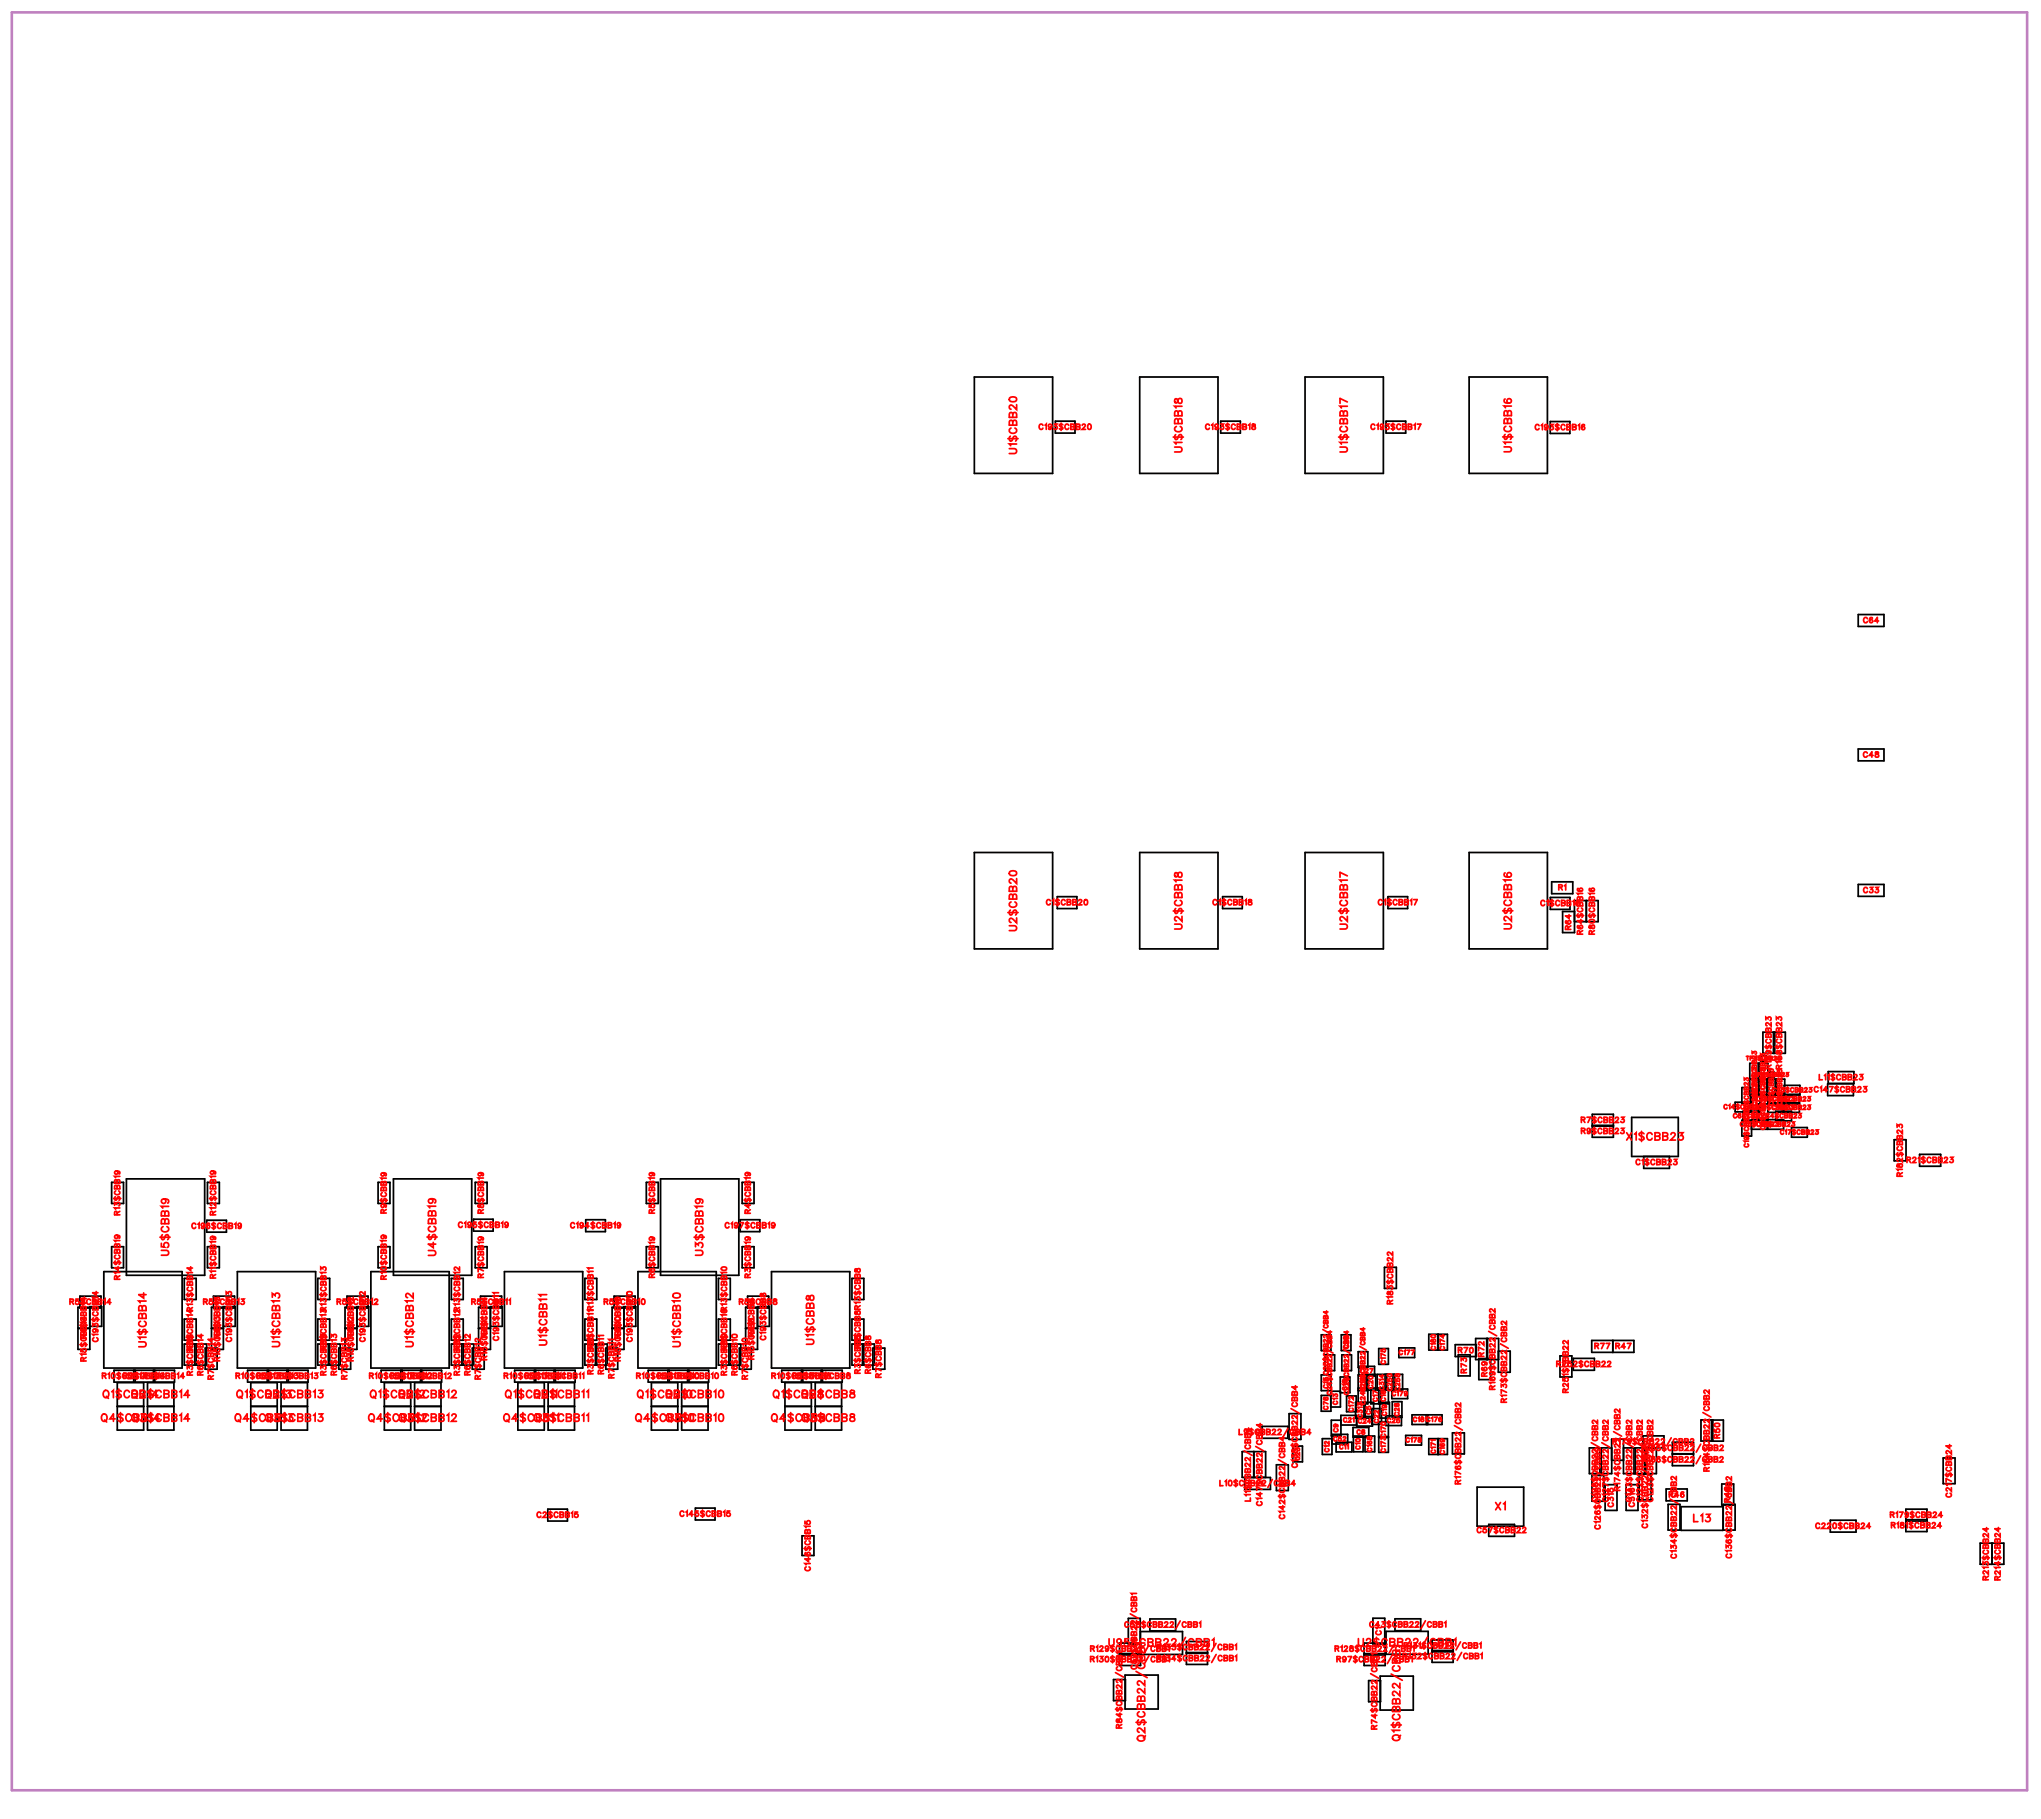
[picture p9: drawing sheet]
<svg xmlns="http://www.w3.org/2000/svg" width="198mm" height="176mm" viewBox="0 0 198 176" stroke-linecap="round" stroke-linejoin="round" font-family="sans-serif">
<defs><g id="words">
<g font-size="1.2" fill="#fff">
<text x="98.7" y="44" transform="rotate(-90 98.7 44)">U1$CBB20</text>
<text x="114.7" y="43.8" transform="rotate(-90 114.7 43.8)">U1$CBB18</text>
<text x="130.7" y="43.8" transform="rotate(-90 130.7 43.8)">U1$CBB17</text>
<text x="146.6" y="43.8" transform="rotate(-90 146.6 43.8)">U1$CBB16</text>
<text x="114.7" y="90" transform="rotate(-90 114.7 90)">U2$CBB18</text>
<text x="130.7" y="90" transform="rotate(-90 130.7 90)">U2$CBB17</text>
<text x="146.6" y="90" transform="rotate(-90 146.6 90)">U2$CBB16</text>
<text x="98.7" y="90.1" transform="rotate(-90 98.7 90.1)">U2$CBB20</text>
<text x="157.4" y="110.6">X1$CBB23</text>
<text x="16.6" y="121.5" transform="rotate(-90 16.6 121.5)">U5$CBB19</text>
<text x="42.5" y="121.6" transform="rotate(-90 42.5 121.6)">U4$CBB19</text>
<text x="68.3" y="121.5" transform="rotate(-90 68.3 121.5)">U3$CBB19</text>
<text x="14.4" y="130.4" transform="rotate(-90 14.4 130.4)">U1$CBB14</text>
<text x="27.4" y="130.4" transform="rotate(-90 27.4 130.4)">U1$CBB13</text>
<text x="40.3" y="130.4" transform="rotate(-90 40.3 130.4)">U1$CBB12</text>
<text x="53.2" y="130.2" transform="rotate(-90 53.2 130.2)">U1$CBB11</text>
<text x="66.1" y="130.4" transform="rotate(-90 66.1 130.4)">U1$CBB10</text>
<text x="79.1" y="130.2" transform="rotate(-90 79.1 130.2)">U1$CBB8</text>
<text x="9.8" y="137.8">Q4$CBB14</text>
<text x="9.9" y="135.6">Q1$CBB14</text>
<text x="12.7" y="135.6">Q2$CBB14</text>
<text x="12.7" y="137.8">Q3$CBB14</text>
<text x="22.7" y="137.8">Q4$CBB13</text>
<text x="22.9" y="135.6">Q1$CBB13</text>
<text x="25.6" y="135.6">Q2$CBB13</text>
<text x="25.6" y="137.8">Q3$CBB13</text>
<text x="35.6" y="137.8">Q4$CBB12</text>
<text x="35.8" y="135.6">Q1$CBB12</text>
<text x="38.6" y="135.6">Q2$CBB12</text>
<text x="38.6" y="137.8">Q3$CBB12</text>
<text x="48.7" y="137.8">Q4$CBB11</text>
<text x="48.9" y="135.6">Q1$CBB11</text>
<text x="51.6" y="135.6">Q2$CBB11</text>
<text x="51.6" y="137.8">Q3$CBB11</text>
<text x="61.5" y="137.8">Q4$CBB10</text>
<text x="61.6" y="135.6">Q1$CBB10</text>
<text x="64.4" y="135.6">Q2$CBB10</text>
<text x="64.4" y="137.8">Q3$CBB10</text>
<text x="74.6" y="137.8">Q4$CBB8</text>
<text x="74.8" y="135.6">Q1$CBB8</text>
<text x="77.6" y="135.6">Q2$CBB8</text>
<text x="77.6" y="137.8">Q3$CBB8</text>
<text x="144.7" y="146.4">X1</text>
<text x="163.9" y="147.6">L13</text>
<text x="107.3" y="159.6">U95$CBB22/CBB1</text>
<text x="131.4" y="159.6">U2$CBB22/CBB1</text>
<text x="111.1" y="168.6" transform="rotate(-90 111.1 168.6)">Q2$CBB22/CBB1</text>
<text x="135.8" y="168.5" transform="rotate(-90 135.8 168.5)">Q1$CBB22/CBB1</text>
</g>
<g font-size=".9" fill="#fff">
<text x="100.5" y="41.8">C193$CBB20</text>
<text x="116.7" y="41.8">C193$CBB18</text>
<text x="132.7" y="41.8">C193$CBB17</text>
<text x="148.6" y="41.8">C193$CBB16</text>
<text x="180.3" y="60.5">C64</text>
<text x="180.3" y="73.5">C48</text>
<text x="101.3" y="87.8">C1$CBB20</text>
<text x="117.4" y="87.8">C1$CBB18</text>
<text x="133.4" y="87.8">C1$CBB17</text>
<text x="149.1" y="87.9">C1$CBB16</text>
<text x="150.8" y="86.3">R1</text>
<text x="152.3" y="90" transform="rotate(-90 152.3 90)">R64</text>
<text x="180.3" y="86.6">C33</text>
<text x="153.4" y="90.4" transform="rotate(-90 153.4 90.4)">R64$CBB16</text>
<text x="154.5" y="90.4" transform="rotate(-90 154.5 90.4)">R80$CBB16</text>
<text x="171.6" y="103.5" transform="rotate(-90 171.6 103.5)">R159$CBB23</text>
<text x="172.7" y="103.5" transform="rotate(-90 172.7 103.5)">R158$CBB23</text>
<text x="175.6" y="105.9">C147$CBB23</text>
<text x="176" y="104.7">L11$CBB23</text>
<text x="153" y="108.8">R7$CBB23</text>
<text x="153" y="109.9">R9$CBB23</text>
<text x="158.3" y="112.9">C1$CBB23</text>
<text x="184.3" y="113.9" transform="rotate(-90 184.3 113.9)">R182$CBB23</text>
<text x="184.5" y="112.7">R21$CBB23</text>
<text x="11.8" y="117.6" transform="rotate(-90 11.8 117.6)">R13$CBB19</text>
<text x="18.5" y="119.1">C196$CBB19</text>
<text x="21.1" y="117.6" transform="rotate(-90 21.1 117.6)">R12$CBB19</text>
<text x="37.6" y="117.4" transform="rotate(-90 37.6 117.4)">R9$CBB19</text>
<text x="44.3" y="119">C195$CBB19</text>
<text x="47" y="117.4" transform="rotate(-90 47 117.4)">R8$CBB19</text>
<text x="55.2" y="119">C194$CBB19</text>
<text x="63.6" y="117.4" transform="rotate(-90 63.6 117.4)">R5$CBB19</text>
<text x="70.2" y="119">C197$CBB19</text>
<text x="72.8" y="117.5" transform="rotate(-90 72.8 117.5)">R4$CBB19</text>
<text x="11.8" y="123.8" transform="rotate(-90 11.8 123.8)">R14$CBB19</text>
<text x="21.1" y="123.7" transform="rotate(-90 21.1 123.7)">R11$CBB19</text>
<text x="37.6" y="123.8" transform="rotate(-90 37.6 123.8)">R10$CBB19</text>
<text x="47" y="123.7" transform="rotate(-90 47 123.7)">R7$CBB19</text>
<text x="63.6" y="123.7" transform="rotate(-90 63.6 123.7)">R6$CBB19</text>
<text x="72.8" y="123.7" transform="rotate(-90 72.8 123.7)">R3$CBB19</text>
<text x="6.7" y="126.4">R5$CBB14</text>
<text x="8.6" y="131.8" transform="rotate(-90 8.6 131.8)">R15$CBB14</text>
<text x="8.6" y="129.6" transform="rotate(-90 8.6 129.6)">R4$CBB14</text>
<text x="9.7" y="129.9" transform="rotate(-90 9.7 129.9)">C193$CBB14</text>
<text x="18.8" y="126.9" transform="rotate(-90 18.8 126.9)">R13$CBB14</text>
<text x="18.8" y="130.7" transform="rotate(-90 18.8 130.7)">R8$CBB14</text>
<text x="19.7" y="126.4">R5$CBB13</text>
<text x="21.5" y="131.7" transform="rotate(-90 21.5 131.7)">R15$CBB13</text>
<text x="21.5" y="129.6" transform="rotate(-90 21.5 129.6)">R4$CBB13</text>
<text x="22.6" y="129.9" transform="rotate(-90 22.6 129.9)">C193$CBB13</text>
<text x="31.8" y="126.9" transform="rotate(-90 31.8 126.9)">R13$CBB13</text>
<text x="31.8" y="130.7" transform="rotate(-90 31.8 130.7)">R8$CBB13</text>
<text x="32.6" y="126.4">R5$CBB12</text>
<text x="34.4" y="131.7" transform="rotate(-90 34.4 131.7)">R15$CBB12</text>
<text x="34.4" y="129.6" transform="rotate(-90 34.4 129.6)">R4$CBB12</text>
<text x="35.5" y="129.9" transform="rotate(-90 35.5 129.9)">C193$CBB12</text>
<text x="44.7" y="126.9" transform="rotate(-90 44.7 126.9)">R13$CBB12</text>
<text x="44.7" y="130.7" transform="rotate(-90 44.7 130.7)">R8$CBB12</text>
<text x="45.6" y="126.4">R5$CBB11</text>
<text x="47.3" y="131.6" transform="rotate(-90 47.3 131.6)">R15$CBB11</text>
<text x="47.3" y="129.5" transform="rotate(-90 47.3 129.5)">R4$CBB11</text>
<text x="48.5" y="129.8" transform="rotate(-90 48.5 129.8)">C193$CBB11</text>
<text x="57.6" y="126.8" transform="rotate(-90 57.6 126.8)">R13$CBB11</text>
<text x="57.6" y="130.6" transform="rotate(-90 57.6 130.6)">R8$CBB11</text>
<text x="58.4" y="126.4">R5$CBB10</text>
<text x="60.3" y="131.7" transform="rotate(-90 60.3 131.7)">R15$CBB10</text>
<text x="60.3" y="129.6" transform="rotate(-90 60.3 129.6)">R4$CBB10</text>
<text x="61.4" y="129.9" transform="rotate(-90 61.4 129.9)">C193$CBB10</text>
<text x="70.5" y="126.9" transform="rotate(-90 70.5 126.9)">R13$CBB10</text>
<text x="70.5" y="130.7" transform="rotate(-90 70.5 130.7)">R8$CBB10</text>
<text x="71.5" y="126.4">R5$CBB8</text>
<text x="73.2" y="131.6" transform="rotate(-90 73.2 131.6)">R15$CBB8</text>
<text x="73.2" y="129.4" transform="rotate(-90 73.2 129.4)">R4$CBB8</text>
<text x="74.3" y="129.7" transform="rotate(-90 74.3 129.7)">C193$CBB8</text>
<text x="83.5" y="130.5" transform="rotate(-90 83.5 130.5)">R8$CBB8R13$CBB8</text>
<text x="135" y="126.2" transform="rotate(-90 135 126.2)">R183$CBB22</text>
<text x="141.1" y="131.1">R70</text>
<text x="143.8" y="131.3" transform="rotate(-90 143.8 131.3)">R72</text>
<text x="154.3" y="130.7">R77 R47</text>
<text x="9.9" y="133.6">R10$CBB14</text>
<text x="11.9" y="133.6">R2$CBB14</text>
<text x="13.9" y="133.6">R9$CBB14</text>
<text x="18.8" y="133.1" transform="rotate(-90 18.8 133.1)">R3$CBB14</text>
<text x="19.9" y="133.1" transform="rotate(-90 19.9 133.1)">R6$CBB14</text>
<text x="20.9" y="133.5" transform="rotate(-90 20.9 133.5)">R7$CBB14</text>
<text x="22.8" y="133.6">R10$CBB13</text>
<text x="24.9" y="133.6">R2$CBB13</text>
<text x="26.8" y="133.6">R9$CBB13</text>
<text x="31.8" y="133.1" transform="rotate(-90 31.8 133.1)">R3$CBB13</text>
<text x="32.8" y="133.1" transform="rotate(-90 32.8 133.1)">R6$CBB13</text>
<text x="33.8" y="133.5" transform="rotate(-90 33.8 133.5)">R7$CBB13</text>
<text x="35.7" y="133.6">R10$CBB12</text>
<text x="37.8" y="133.6">R2$CBB12</text>
<text x="39.7" y="133.6">R9$CBB12</text>
<text x="44.7" y="133.1" transform="rotate(-90 44.7 133.1)">R3$CBB12</text>
<text x="45.7" y="133.1" transform="rotate(-90 45.7 133.1)">R6$CBB12</text>
<text x="46.7" y="133.5" transform="rotate(-90 46.7 133.5)">R7$CBB12</text>
<text x="48.8" y="133.6">R10$CBB11</text>
<text x="50.8" y="133.6">R2$CBB11</text>
<text x="52.8" y="133.6">R9$CBB11</text>
<text x="57.6" y="133" transform="rotate(-90 57.6 133)">R3$CBB11</text>
<text x="58.6" y="133" transform="rotate(-90 58.6 133)">R6$CBB11</text>
<text x="59.6" y="133.4" transform="rotate(-90 59.6 133.4)">R7$CBB11</text>
<text x="61.6" y="133.6">R10$CBB10</text>
<text x="63.7" y="133.6">R2$CBB10</text>
<text x="65.6" y="133.6">R9$CBB10</text>
<text x="70.5" y="133.1" transform="rotate(-90 70.5 133.1)">R3$CBB10</text>
<text x="71.6" y="133.1" transform="rotate(-90 71.6 133.1)">R6$CBB10</text>
<text x="72.6" y="133.5" transform="rotate(-90 72.6 133.5)">R7$CBB10</text>
<text x="74.7" y="133.6">R10$CBB8R9$CBB8</text>
<text x="76.7" y="133.6">R2$CBB8</text>
<text x="83.5" y="132.9" transform="rotate(-90 83.5 132.9)">R3$CBB8</text>
<text x="84.5" y="132.9" transform="rotate(-90 84.5 132.9)">R6$CBB8</text>
<text x="85.5" y="133.3" transform="rotate(-90 85.5 133.3)">R7$CBB8</text>
<text x="142.2" y="132.9" transform="rotate(-90 142.2 132.9)">R73</text>
<text x="144.1" y="133.2" transform="rotate(-90 144.1 133.2)">R69</text>
<text x="144.9" y="134.5" transform="rotate(-90 144.9 134.5)">R169$CBB22/CBB2</text>
<text x="146" y="135.7" transform="rotate(-90 146 135.7)">R173$CBB22/CBB2</text>
<text x="150.6" y="132.5">R252$CBB22</text>
<text x="152" y="134.8" transform="rotate(-90 152 134.8)">R251$CBB22</text>
<text x="118" y="144">L10$CBB22/CBB4</text>
<text x="119.9" y="139">L9$CBB22/CBB4</text>
<text x="125.8" y="142" transform="rotate(-90 125.8 142)">C138$CBB22/CBB4</text>
<text x="141.6" y="143.6" transform="rotate(-90 141.6 143.6)">R176$CBB22/CBB2</text>
<text x="156.1" y="140">R179$CBB22/CBB2</text>
<text x="158.9" y="140.6">R165$CBB22/CBB2</text>
<text x="159" y="141.7">R166$CBB22/CBB2</text>
<text x="165.6" y="142.4" transform="rotate(-90 165.6 142.4)">R164$CBB22/CBB2</text>
<text x="166.7" y="139.2" transform="rotate(-90 166.7 139.2)">R50</text>
<text x="51.9" y="147.1">C2$CBB15</text>
<text x="65.8" y="147">C145$CBB15</text>
<text x="121.2" y="145.3" transform="rotate(-90 121.2 145.3)">L11$CBB22/CBB4</text>
<text x="122.4" y="145.7" transform="rotate(-90 122.4 145.7)">C147$CBB22/CBB4</text>
<text x="124.6" y="147" transform="rotate(-90 124.6 147)">C142$CBB22/CBB4</text>
<text x="142.9" y="148.5">C57$CBB22</text>
<text x="154.8" y="145.3" transform="rotate(-90 154.8 145.3)">C128$CBB22/CBB2</text>
<text x="155.1" y="148" transform="rotate(-90 155.1 148)">C126$CBB22/CBB2</text>
<text x="155.9" y="145.3" transform="rotate(-90 155.9 145.3)">C127$CBB22/CBB2</text>
<text x="156.4" y="145.9" transform="rotate(-90 156.4 145.9)">C315</text>
<text x="157" y="144.3" transform="rotate(-90 157 144.3)">R174$CBB22/CBB2</text>
<text x="158.1" y="145.3" transform="rotate(-90 158.1 145.3)">C133$CBB22/CBB2</text>
<text x="158.4" y="145.8" transform="rotate(-90 158.4 145.8)">C316</text>
<text x="159.2" y="145.3" transform="rotate(-90 159.2 145.3)">C122$CBB22/CBB2</text>
<text x="159.7" y="147.9" transform="rotate(-90 159.7 147.9)">C132$CBB22/CBB2</text>
<text x="160.2" y="145.3" transform="rotate(-90 160.2 145.3)">C123$CBB22/CBB2</text>
<text x="161.5" y="145.1">R46</text>
<text x="167.7" y="145.4" transform="rotate(-90 167.7 145.4)">R48</text>
<text x="175.7" y="148.1">C220$CBB24</text>
<text x="182.9" y="147.1">R179$CBB24</text>
<text x="183" y="148.1">R181$CBB24</text>
<text x="189.1" y="144.9" transform="rotate(-90 189.1 144.9)">C217$CBB24</text>
<text x="78.6" y="152" transform="rotate(-90 78.6 152)">C146$CBB15</text>
<text x="162.5" y="150.8" transform="rotate(-90 162.5 150.8)">C134$CBB22/CBB2</text>
<text x="167.8" y="150.8" transform="rotate(-90 167.8 150.8)">C136$CBB22/CBB2</text>
<text x="192.7" y="152.9" transform="rotate(-90 192.7 152.9)">R213$CBB24</text>
<text x="193.8" y="152.9" transform="rotate(-90 193.8 152.9)">R214$CBB24</text>
<text x="105.5" y="161">R130$CBB22/CBB1</text>
<text x="105.5" y="160">R129$CBB22/CBB1</text>
<text x="108.8" y="157.7">C58$CBB22/CBB1</text>
<text x="110.2" y="161.6" transform="rotate(-90 110.2 161.6)">C59$CBB22/CBB1</text>
<text x="112" y="160.9">R134$CBB22/CBB1</text>
<text x="112" y="159.9">R133$CBB22/CBB1</text>
<text x="129.2" y="160">R128$CBB22/CBB1</text>
<text x="129.4" y="161">R97$CBB22/CBB1</text>
<text x="132.5" y="157.7">C43$CBB22/CBB1</text>
<text x="133.9" y="158.2" transform="rotate(-90 133.9 158.2)">C1</text>
<text x="135.8" y="160.7">R132$CBB22/CBB1</text>
<text x="135.9" y="159.7">R131$CBB22/CBB1</text>
<text x="108.8" y="167.3" transform="rotate(-90 108.8 167.3)">R84$CBB22/CBB1</text>
<text x="133.5" y="167.4" transform="rotate(-90 133.5 167.4)">R74$CBB22/CBB1</text>
</g>
<g font-size=".7" fill="#fff">
<text x="166.8" y="107.5">C14$CBB23</text>
<text x="169.4" y="107.7" transform="rotate(-90 169.4 107.7)">C7$CBB23</text>
<text x="170" y="106.7">C16$CBB23</text>
<text x="170.2" y="107.5">C9$CBB23</text>
<text x="170.2" y="107.1" transform="rotate(-90 170.2 107.1)">C21$CBB23</text>
<text x="170.2" y="105.6" transform="rotate(-90 170.2 105.6)">C22$CBB23</text>
<text x="171" y="107.1" transform="rotate(-90 171 107.1)">C12$CBB23</text>
<text x="171.5" y="105.9">C23$CBB23</text>
<text x="171.5" y="107.5">C10$CBB23</text>
<text x="171.5" y="106.7">C15$CBB23</text>
<text x="171.8" y="107" transform="rotate(-90 171.8 107)">C11$CBB23</text>
<text x="172.6" y="106.9" transform="rotate(-90 172.6 106.9)">C5$CBB23</text>
<text x="167.8" y="108.4">C6$CBB23</text>
<text x="168.4" y="109.2">C13$CBB23</text>
<text x="169.4" y="111" transform="rotate(-90 169.4 111)">C19$CBB23</text>
<text x="170" y="109.2">C18$CBB23</text>
<text x="170.2" y="108.8" transform="rotate(-90 170.2 108.8)">C20$CBB23</text>
<text x="170.9" y="108.4">C4$CBB23</text>
<text x="171" y="109.3" transform="rotate(-90 171 109.3)">C8$CBB23 C3$CBB23</text>
<text x="172.3" y="109.9">C17$CBB23</text>
<text x="130.6" y="130.6" transform="rotate(-90 130.6 130.6)">C26</text>
<text x="135.4" y="131.3">C177</text>
<text x="139.1" y="130.6" transform="rotate(-90 139.1 130.6)">C180</text>
<text x="140" y="130.7" transform="rotate(-90 140 130.7)">C174</text>
<text x="128.7" y="136.4" transform="rotate(-90 128.7 136.4)">C78</text>
<text x="128.7" y="134.4" transform="rotate(-90 128.7 134.4)">C15C25$CBB22/CBB4</text>
<text x="129.1" y="135" transform="rotate(-90 129.1 135)">C24$CBB22/CBB4</text>
<text x="129.6" y="135.9" transform="rotate(-90 129.6 135.9)">C13</text>
<text x="130" y="137.8">C21 C24</text>
<text x="130.5" y="134.6" transform="rotate(-90 130.5 134.6)">C18</text>
<text x="130.7" y="135" transform="rotate(-90 130.7 135)">C22$CBB22/CBB4</text>
<text x="131.2" y="136.6" transform="rotate(-90 131.2 136.6)">C172</text>
<text x="131.7" y="133">C27</text>
<text x="132" y="137.2" transform="rotate(-90 132 137.2)">C313</text>
<text x="132.3" y="135.9" transform="rotate(-90 132.3 135.9)">C248C14</text>
<text x="132.3" y="134.7" transform="rotate(-90 132.3 134.7)">C23$CBB22/CBB4</text>
<text x="132.8" y="136.9" transform="rotate(-90 132.8 136.9)">C5</text>
<text x="133" y="134.4" transform="rotate(-90 133 134.4)">C20</text>
<text x="133.5" y="135.6" transform="rotate(-90 133.5 135.6)">C17</text>
<text x="133.6" y="137.7" transform="rotate(-90 133.6 137.7)">C22</text>
<text x="134.3" y="137.8">C25</text>
<text x="134.3" y="132" transform="rotate(-90 134.3 132)">C175</text>
<text x="134.7" y="135.2">C179</text>
<text x="134.9" y="134.6" transform="rotate(-90 134.9 134.6)">C250</text>
<text x="135.6" y="137" transform="rotate(-90 135.6 137)">C28</text>
<text x="135.6" y="134.6" transform="rotate(-90 135.6 134.6)">C258</text>
<text x="136.8" y="137.7">C181</text>
<text x="138.1" y="137.7">C176</text>
<text x="126" y="141.3" transform="rotate(-90 126 141.3)">C23</text>
<text x="128.8" y="140.5" transform="rotate(-90 128.8 140.5)">C12</text>
<text x="129.1" y="139.6">C52</text>
<text x="129.6" y="140.4">C11</text>
<text x="129.7" y="138.6" transform="rotate(-90 129.7 138.6)">C9</text>
<text x="131.3" y="139">C8</text>
<text x="131.8" y="140.3" transform="rotate(-90 131.8 140.3)">C10</text>
<text x="132.9" y="140.5" transform="rotate(-90 132.9 140.5)">C168</text>
<text x="134.3" y="140.5" transform="rotate(-90 134.3 140.5)">C173C170 C19C16C314</text>
<text x="136.1" y="139.7">C178</text>
<text x="139.1" y="140.7" transform="rotate(-90 139.1 140.7)">C171</text>
<text x="140" y="140.7" transform="rotate(-90 140 140.7)">C169</text>
</g>
<g font-size=".6" fill="#fff">
<text x="169" y="102.7">TP3$CBB23</text>
<text x="169.8" y="104.3">TP2$CBB23</text>
</g>
</g></defs>
<path d="M1.1 1.2h195.1v172.1h-195.1z" fill="none" stroke="#bf80bf" stroke-width=".25"/>
<g fill="none" stroke="#000" stroke-width=".17">
<path d="M94.3 36.5h7.6v9.3h-7.6zM110.3 36.5h7.6v9.3h-7.6zM126.3 36.5h7.6v9.3h-7.6zM142.2 36.5h7.6v9.3h-7.6zM102.2 40.8h1.9v1.1h-1.9zM118.2 40.8h1.9v1.1h-1.9zM134.2 40.8h1.9v1.1h-1.9zM150.1 40.8h1.9v1.1h-1.9zM179.9 59.5h2.5v1.1h-2.5zM179.9 72.5h2.5v1.1h-2.5zM94.3 82.5h7.6v9.3h-7.6zM102.3 86.8h1.9v1.1h-1.9z"/>
<path d="M110.3 82.5h7.6v9.3h-7.6zM118.3 86.8h1.9v1.1h-1.9zM126.3 82.5h7.6v9.3h-7.6zM134.3 86.8h1.9v1.1h-1.9zM142.2 82.5h7.6v9.3h-7.6zM150.1 86.9h1.9v1.1h-1.9zM150.2 85.3h2v1.2h-2zM152.4 88.2h-1.1v2.1h1.1v-3.1h2.3v2h-2.3M153.5 87.2v2M170.6 99.9h2.2v2h-2.2zM171.7 99.9v2M171.8 99.9v2"/>
<path d="M179.9 85.6h2.5v1.1h-2.5zM10.8 114.4h1.2v2.1h-1.2zM12.2 114.1h7.6v9.3h-7.6zM20 118.1h1.9v1.1h-1.9zM20.1 114.4h1.1v2.1h-1.1zM36.6 114.4h1.1v2.1h-1.1zM38.1 114.1h7.6v9.3h-7.6zM45.8 118h1.9v1.1h-1.9zM46 114.4h1.1v2.1h-1.1zM56.7 118h1.9v1.2h-1.9zM62.6 114.4h1.1v2.1h-1.1zM63.9 114.1h7.6v9.3h-7.6z"/>
<path d="M71.6 118h1.9v1.2h-1.9zM71.8 114.4h1.2v2.1h-1.2zM154.1 107.8h2.1v2.3h-2.1zM154.1 109h2.1M154.1 108.9h2.1M157.9 108.1h4.5v3.8h-4.5zM159.1 111.9v1.2h2.5v-1.2M168.6 105.3h.9v1.5h-.9zM168.7 107.5h1.5v1h-1.5zM169.4 104.4h3.4v1.6M169.4 107.6v-1.5h1v1.5h-2.5v-.9h1.6v.9M170.2 102.9v3.1"/>
<path d="M170.3 102.9v3.1M170.4 102.2h.5v.5h-.5zM171 104.4v1.6M171.1 108.4v.9h-1.6M171.1 105.9h3.1v1.8h-3.1M171.1 106.7h3.1M171.2 103.8h.5v.5h-.5zM171.8 104.4v1.6M171.9 107.5h1.5v1h-1.5zM171.9 104.4v1.6M172.6 105.9v1.8M172.7 106v-1h1.5v1h-4.8v-3.1h1.7v6.4h1.5v-.9h-3.1v1.5h-.9v-1.5h.9"/>
<path d="M173.4 109.1h1.5v1h-1.5zM174.2 106.8h-4v1.6M176.9 104.9h2.5v1.1h-2.5zM177 103.7h2.4v1.2h-2.4zM183.3 110.3h1.2v2h-1.2zM185.8 111.7h2v1.2h-2zM7.5 128.5h1.2M7.7 125.4h2.1v1.2h-2.1zM8.7 126.5h-1.2v4.1h1.2v-4.1h1.1v1.9h-1.1M10 123.1h7.6v9.3h-7.6zM10.8 120.7h1.2v2h-1.2zM11 132.6h5.9v1.2h-5.9z"/>
<path d="M11.4 136.1h2.5M11.4 133.8h2.5v4.6h-2.5zM12.9 132.6v1.2M13.1 132.6v1.2M14.3 136.1h2.5M14.3 133.8h2.5v4.6h-2.5zM14.8 132.6v1.2M15 132.6v1.2M17.8 130.1h2.2v2h-2.2zM17.8 123.7h1.2v2.1h-1.2zM17.8 127.7h1.2v2h-1.2zM18.9 130.1v2"/>
<path d="M19 130.1v2M19.9 130.5h1.1v2h-1.1zM20.1 120.7h1.1v2h-1.1zM20.5 126.5h1.1v4.1h-1.1zM20.5 128.5h1.1M20.7 125.4h2v1.2h-2zM21.6 126.5h1.2v1.9h-1.2zM23 123.1h7.6v9.3h-7.6zM24 132.6h5.8v1.2h-5.8zM24.3 136.1h2.5M24.3 133.8h2.5v4.6h-2.5zM25.9 132.6v1.2"/>
<path d="M26 132.6v1.2M27.2 136.1h2.6M27.2 133.8h2.6v4.6h-2.6zM27.8 132.6v1.2M27.9 132.6v1.2M30.8 130.1h2.1v2h-2.1zM30.8 123.7h1.1v2.1h-1.1zM30.8 127.7h1.1v2h-1.1zM31.8 130.1v2M31.9 130.1v2M32.8 130.5h1.1v2h-1.1zM33.4 126.5h1.1v4.1h-1.1z"/>
<path d="M33.4 128.5h1.1M33.6 125.4h2v1.2h-2zM34.5 126.5h1.2v1.9h-1.2zM35.9 123.1h7.6v9.3h-7.6zM36.6 120.7h1.1v2h-1.1zM36.9 132.6h5.8v1.2h-5.8zM37.2 136.1h2.6M37.2 133.8h2.6v4.6h-2.6zM38.8 132.6v1.2M38.9 132.6v1.2M40.1 136.1h2.6M40.1 133.8h2.6v4.6h-2.6z"/>
<path d="M40.7 132.6v1.2M40.8 132.6v1.2M43.7 130.1h2.2v2h-2.2zM43.7 123.7h1.1v2.1h-1.1zM43.7 127.7h1.1v2h-1.1zM44.7 130.1v2M44.8 130.1v2M45.7 130.5h1.2v2h-1.2zM46 120.7h1.1v2h-1.1zM46.3 128.5h1.2M46.5 125.4h2.1v1.2h-2.1zM47.5 126.5h-1.2v4.1h1.2v-4.1h1.1v1.9h-1.1"/>
<path d="M48.8 123.1h7.6v9.3h-7.6zM49.8 132.6h5.9v1.2h-5.9zM50.1 136.1h2.6M50.1 133.8h2.6v4.6h-2.6zM51.7 132.6v1.2M51.9 132.6v1.2M53.1 136.1h2.5M53.1 133.8h2.5v4.6h-2.5zM53.6 132.6v1.2M53.8 132.6v1.2M56.6 130.1h2.2v2h-2.2zM56.6 123.7h1.2v2.1h-1.2z"/>
<path d="M56.6 127.7h1.2v2h-1.2zM57.6 130.1v2M57.8 130.1v2M58.6 130.5h1.2v2h-1.2zM59.2 128.5h1.2M59.4 125.4h2.1v1.2h-2.1zM60.4 126.5h-1.2v4.1h1.2v-4.1h1.1v1.9h-1.1M61.8 123.1h7.5v9.3h-7.5zM62.6 120.7h1.1v2h-1.1zM62.7 132.6h5.9v1.2h-5.9zM63.1 133.8h2.5v4.6h-2.5zM63.1 136.1h2.5"/>
<path d="M64.6 132.6v1.2M64.8 132.6v1.2M66 136.1h2.5M66 133.8h2.5v4.6h-2.5zM66.6 132.6v1.2M66.7 132.6v1.2M69.5 130.1h2.2v2h-2.2zM69.5 123.7h1.2v2.1h-1.2zM69.5 127.7h1.2v2h-1.2zM70.6 130.1v2M70.7 130.1v2M71.6 130.5h1.1v2h-1.1z"/>
<path d="M71.8 120.7h1.2v2h-1.2zM72.2 128.5h1.1M72.4 125.4h2v1.2h-2zM73.3 126.5h-1.1v4.1h1.1v-4.1h1.2v1.9h-1.2M74.7 123.1h7.6v9.3h-7.6zM75.7 132.6h5.8v1.2h-5.8zM76 136.1h2.5M76 133.8h2.5v4.6h-2.5zM77.6 132.6v1.2M77.7 132.6v1.2M78.9 136.1h2.6M78.9 133.8h2.6v4.6h-2.6z"/>
<path d="M79.5 132.6v1.2M79.6 132.6v1.2M82.5 130.1h2.1v2h-2.1zM82.5 127.7h1.1v2h-1.1zM82.5 123.7h1.1v2.1h-1.1zM83.5 130.1v2M83.6 130.1v2M84.5 130.5h1.1v2h-1.1zM122.2 138h2.5v1.2h-2.5zM124.8 136.8h1.1v2.5h-1.1zM125.1 139.9h1v1.6h-1zM127.9 129.2h.9v1.5h-.9z"/>
<path d="M127.9 133.1h.9v1.5h-.9zM128 139.2h.9v1.6h-.9zM128.2 131.1h1v1.5h-1zM128.8 135h-.9v1.6h.9v-2h.9v1.6h-.9M128.9 138.8h1.5v.9h-1.5zM129.3 139.6h1.6v.9h-1.6zM129.7 133.3h1v1.5h-1zM129.8 137.9h1.5M129.8 129.2h1v1.5h-1zM129.9 131.1h.9v1.5h-.9zM130.3 135.1h1v1.5h-1zM131 138.1h1.5v1h-1.5z"/>
<path d="M131 139h.9v1.5h-.9zM131.2 135.7h1.8v1.5h-1.8zM131.3 137.1h1.5v.9h-1.5v-1h-1.5v2h-.9v-1.6h.9M131.5 133.1h.9v2.8h-.9zM131.5 130.8h.9v1.5h-.9zM131.5 134.6h.9M131.5 134.3h.9M131.5 132.2h1.5v1h-1.5zM132 135.7v1.5M132.1 139h1v1.5h-1zM132.1 135.7v1.5M132.2 133h1v1.5h-1z"/>
<path d="M132.7 134.3h1.7v1.6h-1.7zM132.8 136.3h.9v1.5h-.9zM133.3 133h2.5v1.5h-2.5zM133.5 130.5h.9v1.5h-.9zM133.5 134.3v1.6M133.5 137.6h.9v3h-.9zM133.5 139.1h.9M133.5 139h.9M133.6 135.7h.9v1.5h-.9zM133.6 134.3v1.6M134 122.6h1.2v2.1h-1.2zM134.1 133v1.5"/>
<path d="M134.1 137h1.6v1h-1.6zM134.2 133v1.5M134.7 134.4h1.5v1h-1.5zM134.8 135.6h.9v1.6h-.9zM134.8 133v1.5M135 133v1.5M135.4 130.4h1.5v1h-1.5zM136.1 138.9h1.5v.9h-1.5zM136.7 136.9h2.9v1h-2.9zM138.1 136.9v1M138.2 136.9v1M138.3 139.2h1.8v1.6h-1.8z"/>
<path d="M138.3 129.1h1.8v1.6h-1.8zM139.2 129.1v1.6M139.2 139.2v1.6M140.6 138.7h1.1v2h-1.1zM140.9 130.1h2v1.2h-2zM141.1 131.1h1.2v2.1h-1.2zM142.8 129.5h2.3v2.1h-2.3zM143.1 131.5h1.2v2h-1.2zM143.9 129.5v2.1M144 129.5v2.1M145 130.8h1.2v2h-1.2zM151 131.2h1.1v2.1h-1.1z"/>
<path d="M152.3 131.5h2v1.1h-2zM154.1 129.7h4.1v1.2h-4.1zM156.1 129.7v1.2M159 139h2.1v1.1h-2.1zM161.9 139.6h2v2.2h-2zM164.6 137.4h2.2v2.1h-2.2zM165.7 137.4v2.1M165.8 137.4v2.1M53 146h1.9v1.2h-1.9zM67.3 145.9h1.9v1.2h-1.9zM77.6 148.6h1.2v1.9h-1.2zM108.4 159h2v2.2h-2z"/>
<path d="M110.4 157.9h4.1v2.2h-4.1v-3.5h-1.2v2.5h1.2M111.3 156.7h2.5v1.1h-2.5zM114.8 158.9h2.1v2.2h-2.1zM114.8 159.9h2.1M121.4 140.5v2.5M122.5 143v-2.5h-2.3v2.5h2.8v1.1h-2.5v-1.1M123.5 141.8h1.2v2.4h-1.2zM132 159h2.1v2.2h-2.1zM132.9 156.6h1.1v2.5h-1.1zM134.2 157.9h4v2.2h-4zM135 156.7h2.5v1.1h-2.5zM138.6 158.7h2.1v2.2h-2.1z"/>
<path d="M138.6 159.9h2.1M138.6 159.7h2.1M143 143.9h4.5v3.8h-4.5zM144.1 147.5h2.5v1.2h-2.5zM154.1 142.8h1.1v2.5h-1.1zM154.9 140.1v2.5M155 140.1v2.5M155.4 143.7h1.1v2.5h-1.1zM156 141.3h1.1M156 140.1h-2.2v2.5h2.2v-3.3h1.1v3.3h3.2v-2.5h-3.2M157.4 143.7h1.1v2.5h-1.1zM158.2 140.1v2.5"/>
<path d="M158.3 140.1v2.5M158.7 142.7h1.1v2.5h-1.1zM159.2 140.1v2.5M159.3 140.1v2.5M161.3 144.1h2v1.1h-2zM161.5 145.6h1.1v2.5h-1.1zM161.9 140.7h2M162.7 145.8h4.1v2.3h-4.1zM166.7 143.6h1.1v2.1h-1.1zM166.8 145.6h1.1v2.5h-1.1zM177.2 147.1h2.5v1.2h-2.5zM184.5 146.1h2v2.1h-2z"/>
<path d="M184.5 147.2h2M184.5 147.1h2M188.1 141.1h1.1v2.5h-1.1zM191.7 149.3h2.3v2.1h-2.3zM192.8 149.3v2.1M107.8 162.5h1.1v2.1h-1.1zM108.4 160h2M108.4 160.2h2M108.9 162.1h3.2v3.3h-3.2zM114.8 160h2.1M132 160h2.1M132 160.2h2.1"/>
<path d="M132.5 162.6h1.1v2.1h-1.1zM133.6 162.2h3.2v3.3h-3.2z"/>
</g>
<g fill="none" stroke="#f00" stroke-width=".17">
<path d="M97.7 38.5l.3-.1a.3 .3 0 0 1 .4 .3 .38 .38 0 0 1-.4 .2 .38 .38 0 0 1-.3-.3zM98.4 39.2v.4l-.3-.3-.3-.1-.1 .1v.2l.2 .1M113.7 38.6v.4h.2l.3-.4a.24 .24 0 0 1 .2 .2 .24 .24 0 0 1-.2 .2l-.2-.1-.1-.3zM114 39.9v-.1h-.2l-.1 .4h.7v-.3l-.1-.1h-.2l-.1 .4M114.4 39.3h-.7l.1 .2M130 39.9v-.1h-.2l-.1 .4h.7v-.3l-.1-.1h-.2l-.1 .4M130.4 39.3h-.7l.1 .2M130.4 38.9l-.7-.3v.4M145.7 38.6h-.1a.35 .35 0 0 0 .3 .5 .35 .35 0 0 0 .4-.3 .22 .22 0 0 0-.2-.2 .22 .22 0 0 0-.2 .2 .22 .22 0 0 0 .2 .2M145.9 39.9v-.1h-.2l-.1 .4h.7v-.3l-.1-.2-.2 .1-.1 .4M146.3 39.3h-.7l.1 .2M97.6 42.5h.9"/>
<path d="M97.7 43.4h.5l.2 .2-.1 .3h-.6M97.8 42.2l-.1 .2 .1 .3 .2-.1 .2-.4h.1l.1 .2-.1 .3M97.9 41.4a.26 .26 0 0 0-.2 .3 .26 .26 0 0 0 .3 .2h.1a.26 .26 0 0 0 .3-.2 .26 .26 0 0 0-.2-.3M98 40.8v-.1h-.2l-.1 .4h.7v-.3l-.1-.1h-.2l-.1 .4M98 40.1v-.1h-.2l-.1 .4h.7v-.3l-.1-.2-.2 .1-.1 .4M98.4 43h-.7l.1 .1M100.9 41.2a.19 .19 0 0 0-.2-.2 .19 .19 0 0 0-.1 .2v.2a.19 .19 0 0 0 .1 .2 .19 .19 0 0 0 .2-.2M101.1 41.1l.2-.1v.6M101.8 41.2a.16 .16 0 0 1-.2 .1 .16 .16 0 0 1-.1-.2 .16 .16 0 0 1 .3 0l-.1 .4h-.2M102 41h.3l-.1 .2a.17 .17 0 0 1 .1 .3 .17 .17 0 0 1-.3 0M102.7 40.9v.8M102.9 41.1l-.1-.1-.3 .1 .1 .1 .2 .1 .1 .2-.1 .1-.3-.1"/>
<path d="M103.4 41.2a.19 .19 0 0 0-.2-.2 .19 .19 0 0 0-.1 .2v.2a.19 .19 0 0 0 .1 .2 .19 .19 0 0 0 .2-.2M103.6 41.3h.4v.2l-.1 .1h-.3v-.6l.4 .1v.1l-.1 .1M104.2 41.3h.3v.2l-.1 .1h-.2v-.6l.3 .1v.1l-.1 .1M104.8 41.2l.1-.2 .1 .1-.3 .5h.4M105.4 41.1a.23 .23 0 0 1 .2 .2 .23 .23 0 0 1-.2 .2l-.1-.2zM113.6 42.3h.9M113.7 43.3h.5l.2 .2-.1 .2h-.6M113.8 42.1l-.1 .1 .1 .3h.2l.2-.4h.1l.1 .1-.1 .3M113.9 41.3a.26 .26 0 0 0-.2 .3 .26 .26 0 0 0 .3 .2h.1a.26 .26 0 0 0 .3-.2 .26 .26 0 0 0-.2-.3M114 40.7v-.1h-.2l-.1 .4h.7v-.3l-.1-.2-.2 .1-.1 .4M114.4 42.8h-.7l.1 .2M117.1 41.2a.19 .19 0 0 0-.3-.2 .19 .19 0 0 0-.1 .2v.2a.19 .19 0 0 0 .1 .2 .19 .19 0 0 0 .3-.2"/>
<path d="M117.3 41.1l.1-.1v.6M117.9 41.2a.16 .16 0 0 1-.2 .1 .16 .16 0 0 1-.1-.2 .16 .16 0 0 1 .3 0l-.1 .4h-.2M118.2 41h.2l-.1 .2a.17 .17 0 0 1 .1 .3 .17 .17 0 0 1-.3 0M118.8 40.9v.8M119 41.1l-.1-.1-.2 .1v.1l.3 .2v.1l-.1 .1-.2-.1M119.6 41.2a.19 .19 0 0 0-.3-.2 .19 .19 0 0 0-.1 .2v.2a.19 .19 0 0 0 .1 .2 .19 .19 0 0 0 .3-.2M119.8 41.3h.3v.2l-.1 .1h-.2v-.6l.3 .1v.1l-.1 .1M120.3 41.3h.3v.2l-.1 .1h-.2v-.6l.3 .1v.1l-.1 .1M120.8 41.1l.2-.1v.6M121.2 41.1v.1a.21 .21 0 0 1 .3 .1 .21 .21 0 0 1 0 .2h-.3v-.2l.3-.1v-.1zM129.6 42.3h.9M129.7 43.3h.5l.2 .2-.1 .2h-.6"/>
<path d="M129.8 42.1l-.1 .1 .1 .3h.2l.2-.4h.1l.1 .1-.1 .3M129.9 41.3a.26 .26 0 0 0-.2 .3 .26 .26 0 0 0 .3 .2h.1a.26 .26 0 0 0 .3-.2 .26 .26 0 0 0-.2-.3M130 40.7v-.1h-.2l-.1 .4h.7v-.3l-.1-.2-.2 .1-.1 .4M130.4 42.8h-.7l.1 .2M133.1 41.2a.19 .19 0 0 0-.2-.2 .19 .19 0 0 0-.2 .2v.2a.19 .19 0 0 0 .2 .2 .19 .19 0 0 0 .2-.2M133.3 41.1l.1-.1v.6M133.9 41.2a.16 .16 0 0 1-.2 .1 .16 .16 0 0 1-.1-.2 .16 .16 0 0 1 .3 0l-.1 .4h-.2M134.2 41h.2l-.1 .2a.17 .17 0 0 1 .1 .3 .17 .17 0 0 1-.3 0M134.8 40.9v.8M135 41.1l-.1-.1-.2 .1v.1l.2 .1 .1 .2-.1 .1-.2-.1M135.6 41.2a.19 .19 0 0 0-.3-.2 .19 .19 0 0 0-.1 .2v.2a.19 .19 0 0 0 .2 .2 .19 .19 0 0 0 .2-.2M135.8 41.3h.3v.2l-.1 .1h-.2v-.6l.3 .1v.1l-.1 .1"/>
<path d="M136.3 41.3h.3l.1 .2-.2 .1h-.2v-.6l.3 .1 .1 .1-.2 .1M136.9 41.1l.1-.1v.6M137.2 41h.3l-.2 .6M145.5 42.3h.9M145.6 43.2h.5l.2 .3-.1 .2h-.6M145.7 42l-.1 .2 .1 .3 .2-.1 .2-.4h.1l.1 .2-.1 .3M145.8 41.3a.26 .26 0 0 0-.2 .3 .26 .26 0 0 0 .3 .2h.1a.26 .26 0 0 0 .3-.2 .26 .26 0 0 0-.2-.3M145.9 40.7v-.2h-.2l-.1 .5h.7v-.3l-.1-.2-.2 .1-.1 .4M146.3 42.8h-.7l.1 .2M149 41.2a.19 .19 0 0 0-.2-.1 .19 .19 0 0 0-.2 .2v.1a.19 .19 0 0 0 .2 .2 .19 .19 0 0 0 .2-.1M149.2 41.2l.1-.1v.5M149.8 41.2a.16 .16 0 0 1-.2 .2 .16 .16 0 0 1-.1-.3 .16 .16 0 0 1 .3 .1l-.1 .4-.2-.1"/>
<path d="M150.1 41.1h.2l-.1 .2a.17 .17 0 0 1 .1 .2 .17 .17 0 0 1-.3 0M150.7 41v.7M150.9 41.2l-.1-.1-.2 .1v.1l.3 .1-.1 .2-.2-.1M151.5 41.2a.19 .19 0 0 0-.2-.1 .19 .19 0 0 0-.2 .2v.1a.19 .19 0 0 0 .2 .2 .19 .19 0 0 0 .2-.1M151.7 41.3l.3 .1v.1l-.1 .1h-.2v-.5h.3v.1l-.1 .1M152.2 41.3l.3 .1 .1 .1-.2 .1h-.2v-.5h.3l.1 .1-.2 .1M152.8 41.2l.1-.1v.5M153.4 41.2v-.1a.22 .22 0 0 0-.3 .2 .22 .22 0 0 0 .3 .2 .16 .16 0 0 0-.1-.2 .16 .16 0 0 0-.2 .1M180.7 59.9a.19 .19 0 0 0-.2-.1 .19 .19 0 0 0-.1 .2v.1a.19 .19 0 0 0 .1 .2 .19 .19 0 0 0 .2-.2M181.2 59.8a.22 .22 0 0 0-.3 .2 .22 .22 0 0 0 .3 .2 .16 .16 0 0 0 0-.2 .16 .16 0 0 0-.2 .1M180.7 72.9a.19 .19 0 0 0-.2-.1 .19 .19 0 0 0-.1 .2v.1a.19 .19 0 0 0 .1 .2 .19 .19 0 0 0 .2-.1M181.3 73.1h-.4l.3-.3v.5"/>
<path d="M181.6 72.8v.1a.21 .21 0 0 1 .2 .1 .21 .21 0 0 1 0 .3l-.3-.1v-.1l.3-.2v-.1zM181.8 60.1h-.3l.2-.3v.5M97.6 88.3h.9M97.7 89.6h.5l.2 .2-.1 .2-.6 .1M97.7 84.4l.3-.1a.3 .3 0 0 1 .4 .2 .38 .38 0 0 1-.4 .2 .38 .38 0 0 1-.3-.2zM97.8 88.1l-.1 .1 .1 .3h.2l.2-.4h.1l.1 .1-.1 .3M97.9 87.3a.26 .26 0 0 0-.2 .3 .26 .26 0 0 0 .3 .2h.1a.26 .26 0 0 0 .3-.2 .26 .26 0 0 0-.2-.3M98 86.7v-.1h-.2l-.1 .4h.7v-.3l-.1-.2-.2 .1-.1 .4M98 85.9v-.1h-.2l-.1 .5h.7v-.4l-.1-.1-.2 .1-.1 .4M98.4 88.8v.5l-.3-.3-.3-.1-.1 .1v.1l.2 .2M98.4 85v.5l-.3-.3-.3-.1-.1 .1v.1l.2 .2M101.7 87.2a.19 .19 0 0 0-.3-.1 .19 .19 0 0 0-.1 .2v.1a.19 .19 0 0 0 .1 .2 .19 .19 0 0 0 .3-.2"/>
<path d="M101.9 87.2l.1-.1v.5M102.4 87v.7M102.5 87.1h-.1h-.2v.2l.3 .1-.1 .2-.2-.1M103.1 87.2a.19 .19 0 0 0-.2-.1 .19 .19 0 0 0-.2 .2v.1a.19 .19 0 0 0 .2 .2 .19 .19 0 0 0 .2-.2M103.3 87.3l.3 .1v.1l-.1 .1h-.2v-.5h.3v.1l-.1 .1M103.8 87.3l.4 .1v.1l-.1 .1h-.3v-.5h.4v.1l-.1 .1M104.4 87.2l.1-.1 .2 .1-.3 .4h.3M105 87.1a.23 .23 0 0 1 .3 .2 .23 .23 0 0 1-.3 .2l-.1-.1zM113.6 88.2h.9M113.7 89.4h.5l.2 .2-.1 .3h-.6M113.7 84.5v.3l.2 .1 .3-.5a.24 .24 0 0 1 .2 .3 .24 .24 0 0 1-.2 .2l-.2-.1-.1-.3zM113.8 87.9l-.1 .2 .1 .3 .2-.1 .2-.4h.1l.1 .2-.1 .3"/>
<path d="M113.9 87.1a.26 .26 0 0 0-.2 .3 .26 .26 0 0 0 .3 .2h.1a.26 .26 0 0 0 .3-.2 .26 .26 0 0 0-.2-.3M114 86.6v-.2h-.2l-.1 .5h.7v-.3l-.1-.2-.2 .1-.1 .4M114 85.8v-.1h-.2l-.1 .4h.7v-.3l-.1-.2-.2 .1-.1 .4M114.4 88.7v.5l-.3-.4-.3-.1-.1 .1v.2l.2 .1M114.4 85.2h-.7l.1 .1M117.8 87.2a.19 .19 0 0 0-.2-.1 .19 .19 0 0 0-.2 .2v.1a.19 .19 0 0 0 .2 .2 .19 .19 0 0 0 .2-.2M118 87.2l.1-.1v.5M118.5 87v.7M118.6 87.1h-.1h-.2l.1 .2 .2 .1-.1 .2-.2-.1M119.2 87.2a.19 .19 0 0 0-.2-.1 .19 .19 0 0 0-.1 .2v.1a.19 .19 0 0 0 .1 .2 .19 .19 0 0 0 .2-.2M119.4 87.3l.3 .1 .1 .1-.2 .1h-.2v-.5h.3l.1 .1-.2 .1M120 87.3l.3 .1v.1l-.1 .1h-.2v-.5h.3v.1l-.1 .1"/>
<path d="M120.5 87.2l.1-.1v.5M120.9 87.1v.1a.21 .21 0 0 1 .2 .1 .21 .21 0 0 1 0 .2h-.2v-.1l.2-.2v-.1zM129.6 88.2h.9M129.7 89.4h.5l.2 .2-.1 .3h-.6M129.8 87.9l-.1 .2 .1 .3 .2-.1 .1-.3 .2-.1 .1 .2-.1 .3M129.9 87.1a.26 .26 0 0 0-.2 .3 .26 .26 0 0 0 .3 .2h.1a.26 .26 0 0 0 .3-.2 .26 .26 0 0 0-.2-.3M130 86.6l-.1-.2h-.1l-.1 .5h.7v-.3l-.1-.2-.2 .1-.1 .4M130 85.8v-.1h-.2l-.1 .4h.7v-.3l-.1-.2-.2 .1-.1 .4M130.4 88.7v.5l-.3-.4-.3-.1-.1 .1v.2l.2 .1M130.4 85.2h-.7l.1 .1M130.4 84.8l-.7-.4v.5M133.8 87.2a.19 .19 0 0 0-.2-.1 .19 .19 0 0 0-.2 .2v.1a.19 .19 0 0 0 .2 .2 .19 .19 0 0 0 .2-.2"/>
<path d="M134 87.2l.1-.1v.5M134.5 87v.7M134.7 87.1h-.2h-.2l.1 .2 .2 .1 .1 .1-.2 .1-.2-.1M135.2 87.2a.19 .19 0 0 0-.2-.1 .19 .19 0 0 0-.1 .2v.1a.19 .19 0 0 0 .1 .2 .19 .19 0 0 0 .2-.2M135.4 87.3l.3 .1 .1 .1-.2 .1h-.2v-.5h.3l.1 .1-.2 .1M136 87.3l.3 .1v.1l-.1 .1h-.2v-.5h.3v.1l-.1 .1M136.5 87.2l.1-.1v.5M136.8 87.1h.4l-.3 .5M145.5 88.1h.9M145.6 89.4h.5l.2 .2-.1 .3h-.6M145.7 87.9l-.1 .2 .1 .3 .2-.1 .2-.4h.1l.1 .2-.1 .3M145.7 84.5h-.1a.35 .35 0 0 0 .3 .4 .35 .35 0 0 0 .4-.2 .22 .22 0 0 0-.2-.3 .22 .22 0 0 0-.2 .2 .22 .22 0 0 0 .2 .3"/>
<path d="M145.8 87.1a.26 .26 0 0 0-.2 .3 .26 .26 0 0 0 .3 .2h.1a.26 .26 0 0 0 .3-.2 .26 .26 0 0 0-.2-.3M145.9 86.5l-.1-.1h-.1l-.1 .4h.7v-.3l-.1-.1h-.2l-.1 .4M145.9 85.8v-.2h-.2l-.1 .5h.7v-.3l-.1-.2-.2 .1-.1 .4M146.3 88.7v.4l-.3-.3-.3-.1-.1 .1v.2l.2 .1M146.3 85.2h-.7l.1 .1M149.5 87.3a.19 .19 0 0 0-.2-.2 .19 .19 0 0 0-.2 .2v.2a.19 .19 0 0 0 .2 .1 .19 .19 0 0 0 .2-.1M149.7 87.2l.1-.1v.5M150.2 87v.7M150.4 87.2l-.1-.1-.3 .1 .1 .1 .3 .2-.1 .1h-.3M150.9 85.9l.3-.1v-.1l-.3-.1v.5M150.9 87.3a.19 .19 0 0 0-.2-.2 .19 .19 0 0 0-.1 .2v.2a.19 .19 0 0 0 .1 .1 .19 .19 0 0 0 .2-.1M151.1 85.9l.1 .2"/>
<path d="M151.2 87.4h.3v.2h-.1h-.2v-.5l.3 .1v.1l-.1 .1M151.4 85.7l.1-.1v.5M151.6 89.1a.22 .22 0 0 0 .2 .3 .22 .22 0 0 0 .2-.3 .16 .16 0 0 0-.3 .1 .16 .16 0 0 0 .2 .2M151.7 87.4h.3v.2h-.1h-.2v-.5l.3 .1v.1l-.1 .1M151.8 89.9v-.2l-.2-.1-.1 .3h.5M151.9 88.5v.4l-.4-.3h.5M152 89.6l-.2 .2M152.2 87.2l.2-.1v.5M152.6 88.6h.7M152.8 89.6h-.1a.22 .22 0 0 0 .2 .3 .22 .22 0 0 0 .2-.3 .16 .16 0 0 0-.2 .1 .16 .16 0 0 0 .1 .2M152.8 88.4l-.1 .2 .1 .2 .2-.4 .2 .2-.1 .2M152.8 86h-.1a.22 .22 0 0 0 .2 .3 .22 .22 0 0 0 .2-.3 .16 .16 0 0 0-.2 .1 .16 .16 0 0 0 .1 .2"/>
<path d="M152.8 87.9a.19 .19 0 0 0-.1 .2 .19 .19 0 0 0 .2 .1h.1a.19 .19 0 0 0 .2-.1 .19 .19 0 0 0-.1-.2M152.9 87.2h-.1a.22 .22 0 0 0-.3 .2 .22 .22 0 0 0 .4 .2 .16 .16 0 0 0-.1-.3 .16 .16 0 0 0-.2 .2M152.9 90.4v-.3h-.1l-.1 .3h.5M152.9 87.5v-.1h-.2v.3h.5l-.1-.4-.2 .1v.3M152.9 86.9v-.1h-.2v.3h.5v-.2l-.1-.1h-.2v.3M153 89v.3l-.3-.2h.5M153.2 86.5h-.5l.1 .1M153.2 90.1l-.3 .1M153.7 88.6h.7M153.8 89.6v.2h.1l.3-.3a.17 .17 0 0 1 .1 .2 .17 .17 0 0 1-.1 .2l-.2-.3zM153.8 89.1a.25 .25 0 0 1 .4-.1 .25 .25 0 0 1 .1 .2 .25 .25 0 0 1-.3 .1 .25 .25 0 0 1-.2-.2zM153.9 88.4l-.1 .2 .1 .2 .3-.4 .1 .2v.2"/>
<path d="M153.9 86h-.1a.22 .22 0 0 0 .3 .3 .22 .22 0 0 0 .2-.3 .16 .16 0 0 0-.3 .1 .16 .16 0 0 0 .2 .2M153.9 87.9a.19 .19 0 0 0-.1 .2 .19 .19 0 0 0 .2 .1h.1a.19 .19 0 0 0 .2-.1 .19 .19 0 0 0-.1-.2M154.1 90.4l-.1-.3h-.1l-.1 .3h.5M154.1 87.5l-.1-.1h-.1l-.1 .3h.5l-.1-.4-.1 .1v.3M154.1 86.9l-.1-.1h-.1l-.1 .3h.5v-.2l-.1-.1h-.1v.3M154.3 86.5h-.5l.1 .1M154.3 90.1l-.2 .1M170.9 98.7v-.3l.2 .2a.17 .17 0 0 1 .3-.1 .17 .17 0 0 1-.1 .3M171.2 99.6l-.1-.1h-.1l-.1 .3h.5l-.1-.3h-.1v.3M171.4 99v.3l-.4-.3-.1 .2 .1 .1M171.9 98.7v-.3l.2 .2a.18 .18 0 0 1 .3-.2 .17 .17 0 0 1 0 .3M172.2 99.6l-.1-.1h-.1l-.1 .3h.6v-.2l-.1-.1h-.2v.3"/>
<path d="M172.5 98.9v.4l-.4-.3-.2 .1 .2 .2M180.8 86a.19 .19 0 0 0-.3-.1 .19 .19 0 0 0-.1 .2v.1a.19 .19 0 0 0 .1 .2 .19 .19 0 0 0 .3-.1M181 85.9h.3l-.2 .2a.17 .17 0 0 1 .2 .2 .17 .17 0 0 1-.3 0M181.5 85.9h.3l-.1 .2a.17 .17 0 0 1 .1 .2 .17 .17 0 0 1-.3 0M11 116h.7M11.1 116.6v-.2l.2 .1a.17 .17 0 0 1 .3-.1 .17 .17 0 0 1-.1 .3M11.2 115.8l-.1 .1 .1 .3 .3-.4 .1 .1-.1 .3M11.2 115.3a.19 .19 0 0 0-.1 .2 .19 .19 0 0 0 .2 .1h.1a.19 .19 0 0 0 .2-.1 .19 .19 0 0 0-.1-.2M11.3 113.3a.16 .16 0 0 1 .1 .2 .16 .16 0 0 1-.2 .1 .16 .16 0 0 1 0-.2h.4l-.1 .2M11.3 119.5a.16 .16 0 0 1 .1 .3 .16 .16 0 0 1-.3 0 .16 .16 0 0 1 .1-.2h.4l-.1 .2M11.3 117.6v-.3h-.2v.3h.5M11.3 114.8v-.1h-.2v.3h.5l-.1-.3-.1 .1-.1 .2"/>
<path d="M11.3 114.3v-.1h-.2v.3h.5v-.2l-.1-.1h-.1l-.1 .3M11.6 116.9h-.5l.1 .1M11.6 113.8h-.5l.1 .2M11.6 117.2l-.3 .2M15.5 119.7h1M15.7 119.5l-.1 .2 .1 .3 .2-.1 .2-.4h.1l.1 .2-.1 .3M15.8 118.7a.26 .26 0 0 0-.2 .3 .26 .26 0 0 0 .3 .2h.2a.26 .26 0 0 0 .2-.2 .26 .26 0 0 0-.1-.3M15.9 116a.22 .22 0 0 1 .1 .3 .22 .22 0 0 1-.3 .1 .22 .22 0 0 1 0-.3l.2-.1a.34 .34 0 0 1 .4 .3l-.1 .1M16 118.1l-.1-.1h-.2l-.1 .4h.7v-.3l-.1-.1h-.2v.4M16 117.4l-.1-.2h-.2l-.1 .5h.7v-.3l-.1-.2-.2 .1v.4M16.3 116.7h-.7l.2 .2M18.9 118.5a.19 .19 0 0 0-.2-.1 .19 .19 0 0 0-.1 .2v.1a.19 .19 0 0 0 .1 .2 .19 .19 0 0 0 .2-.1"/>
<path d="M19.1 118.5l.2-.1v.5M19.8 118.5a.16 .16 0 0 1-.2 .2 .16 .16 0 0 1-.1-.3 .16 .16 0 0 1 .3 0l-.1 .5-.2-.1M20.3 116h.7M20.3 118.4a.22 .22 0 0 0-.3 .2 .22 .22 0 0 0 .3 .2 .16 .16 0 0 0-.1-.2 .16 .16 0 0 0-.2 .1M20.4 115.8v.1v.3l.3-.4 .2 .1-.1 .3M20.5 115.3a.19 .19 0 0 0-.1 .2 .19 .19 0 0 0 .2 .1h.1a.19 .19 0 0 0 .2-.1 .19 .19 0 0 0-.1-.2M20.5 119.7a.16 .16 0 0 1 .2 .2 .16 .16 0 0 1-.3 0 .16 .16 0 0 1 0-.2h.4v.3M20.5 113.3a.16 .16 0 0 1 .2 .2 .16 .16 0 0 1-.3 .1 .16 .16 0 0 1 0-.2h.4v.2M20.6 117.6v-.3h-.2v.3h.5M20.6 114.8v-.1h-.2v.3h.5l-.1-.3-.2 .1v.2M20.6 114.3v-.1h-.2v.3h.5v-.2l-.1-.1h-.2v.3M20.7 118.3v.7"/>
<path d="M20.9 118.4h-.2h-.2l.1 .2 .3 .1-.2 .2-.2-.1M20.9 116.9h-.5l.1 .1M20.9 116.4v.3l-.4-.3-.1 .1 .1 .2M20.9 113.8h-.5l.1 .2M20.9 117.2l-.3 .2M21.4 118.5a.19 .19 0 0 0-.2-.1 .19 .19 0 0 0-.1 .2v.1a.19 .19 0 0 0 .1 .2 .19 .19 0 0 0 .2-.1M21.6 118.6l.3 .1 .1 .1-.2 .1h-.2v-.5h.3l.1 .1-.2 .1M22.2 118.6l.3 .1v.1l-.1 .1h-.2v-.5h.3v.1l-.1 .1M22.7 118.5l.1-.1v.5M23.3 118.5a.16 .16 0 0 1-.2 .2 .16 .16 0 0 1 0-.3 .16 .16 0 0 1 .2 0v.5l-.2-.1M36.8 116.2h.7M37 116l-.1 .1 .1 .2h.1l.1-.3 .2 .1-.1 .2"/>
<path d="M37 115.4a.19 .19 0 0 0-.1 .2 .19 .19 0 0 0 .2 .2h.1a.19 .19 0 0 0 .2-.2 .19 .19 0 0 0-.1-.2M37.1 116.5a.16 .16 0 0 1 .1 .2 .16 .16 0 0 1-.3 .1 .16 .16 0 0 1 .1-.2h.4l-.1 .2M37.1 113.5a.16 .16 0 0 1 .1 .2 .16 .16 0 0 1-.3 .1 .16 .16 0 0 1 .1-.3l.4 .1-.1 .2M37.1 119.6a.16 .16 0 0 1 .1 .2 .16 .16 0 0 1-.3 0 .16 .16 0 0 1 .1-.2h.4l-.1 .2M37.1 117.4v-.3h-.2v.3h.5M37.1 115v-.1h-.2v.3h.5v-.2l-.1-.1h-.2v.3M37.1 114.5v-.1h-.2v.3h.5l-.1-.4-.2 .1v.3M37.4 114h-.5l.1 .1M37.4 117.1l-.3 .1M41.3 119.7h1M41.6 119.5l-.1 .1 .1 .4 .1-.1 .3-.4h.1l.1 .1-.1 .4M41.6 118.7a.26 .26 0 0 0-.1 .3 .26 .26 0 0 0 .2 .2h.2a.26 .26 0 0 0 .3-.2 .26 .26 0 0 0-.2-.3"/>
<path d="M41.7 116a.22 .22 0 0 1 .2 .3 .22 .22 0 0 1-.4 .1 .22 .22 0 0 1 .1-.4h.1a.33 .33 0 0 1 .5 .3l-.1 .1M41.8 118.1l-.1-.1h-.2v.4h.7v-.3l-.2-.2-.2 .1v.4M41.8 117.3l-.1-.1h-.2v.5h.7v-.4l-.2-.1-.2 .1v.4M42.2 116.7h-.7l.1 .2M44.7 118.4a.19 .19 0 0 0-.2-.1 .19 .19 0 0 0-.1 .2v.1a.19 .19 0 0 0 .1 .2 .19 .19 0 0 0 .2-.1M45 118.4l.1-.1v.5M45.6 118.4a.16 .16 0 0 1-.2 .2 .16 .16 0 0 1-.1-.3 .16 .16 0 0 1 .3 0l-.1 .5-.2-.1M46.1 118.3h-.3v.2a.18 .18 0 0 1 .3 0 .18 .18 0 0 1 0 .3 .18 .18 0 0 1-.3-.1M46.2 116.1h.7M46.3 116.6v.2h.2a.21 .21 0 0 1 0-.2 .21 .21 0 0 1 .3 0v.1l-.1 .2-.2-.1v-.2zM46.4 116l-.1 .1 .1 .2h.1l.1-.3 .2 .1-.1 .2M46.4 115.4a.19 .19 0 0 0-.1 .2 .19 .19 0 0 0 .2 .2h.1a.19 .19 0 0 0 .2-.2 .19 .19 0 0 0-.1-.2"/>
<path d="M46.5 119.7a.16 .16 0 0 1 .1 .2 .16 .16 0 0 1-.3 .1 .16 .16 0 0 1 .1-.3l.4 .1-.1 .2M46.5 113.5a.16 .16 0 0 1 .1 .2 .16 .16 0 0 1-.3 .1 .16 .16 0 0 1 .1-.3l.4 .1-.1 .2M46.5 118.2v.7M46.5 117.4v-.3h-.2v.3h.5M46.5 115v-.1h-.2v.3h.5v-.2l-.1-.1h-.2v.3M46.5 114.5v-.1h-.2v.3h.5v-.2l-.1-.2-.2 .1v.3M46.7 118.3h-.1h-.3l.1 .2 .3 .1v.1l-.1 .1-.3-.1M46.8 114h-.5l.1 .1M46.8 117.1l-.3 .1M47.2 118.4a.19 .19 0 0 0-.2-.1 .19 .19 0 0 0-.1 .2v.1a.19 .19 0 0 0 .1 .2 .19 .19 0 0 0 .2-.1M47.4 118.5l.4 .1v.1l-.1 .1h-.3v-.5h.4v.1l-.1 .1M48 118.5l.3 .1v.1l-.1 .1h-.2v-.5h.3v.1l-.1 .1"/>
<path d="M48.5 118.4l.2-.1v.5M49.2 118.4a.16 .16 0 0 1-.2 .2 .16 .16 0 0 1-.1-.3 .16 .16 0 0 1 .3 0l-.1 .5-.2-.1M55.6 118.4a.19 .19 0 0 0-.2-.1 .19 .19 0 0 0-.2 .2v.1a.19 .19 0 0 0 .2 .2 .19 .19 0 0 0 .2-.1M55.8 118.4l.1-.1v.5M56.4 118.5a.16 .16 0 0 1-.2 .1 .16 .16 0 0 1 0-.2 .16 .16 0 0 1 .2 0v.4h-.2M57 118.7h-.4l.3-.4v.5M57.4 118.2v.7M57.6 118.4l-.2-.1-.2 .1 .1 .1 .3 .2-.2 .1h-.2M58.1 118.4a.19 .19 0 0 0-.2-.1 .19 .19 0 0 0-.1 .2v.1a.19 .19 0 0 0 .1 .2 .19 .19 0 0 0 .2-.1M58.3 118.6h.3l.1 .1-.2 .1h-.2v-.5l.3 .1 .1 .1-.2 .1M58.9 118.6h.3v.1l-.1 .1h-.2v-.5l.3 .1v.1l-.1 .1M59.4 118.4l.1-.1v.5"/>
<path d="M60.1 118.5a.16 .16 0 0 1-.3 .1 .16 .16 0 0 1 0-.2 .16 .16 0 0 1 .2 0v.4h-.2M62.7 116.1h.7M62.8 116.6v.2h.3a.18 .18 0 0 1 0-.2 .18 .18 0 0 1 .2 0 .18 .18 0 0 1 0 .3M62.9 116l-.1 .1 .1 .2h.1l.2-.3 .2 .1-.1 .2M63 115.4a.19 .19 0 0 0-.2 .2 .19 .19 0 0 0 .2 .2h.2a.19 .19 0 0 0 .2-.2 .19 .19 0 0 0-.2-.2M63 113.5a.16 .16 0 0 1 .1 .2 .16 .16 0 0 1-.2 .1 .16 .16 0 0 1 0-.3l.4 .1v.2M63 119.7a.16 .16 0 0 1 .2 .2 .16 .16 0 0 1-.3 .1 .16 .16 0 0 1 0-.2h.4v.2M63.1 117.4v-.3h-.2l-.1 .3h.6M63.1 115l-.1-.1h-.1l-.1 .3h.6l-.1-.3h-.2v.3M63.1 114.5l-.1-.1h-.1l-.1 .3h.6v-.2l-.1-.2-.2 .1v.3M63.4 114h-.6l.1 .1M63.4 117.1l-.3 .1"/>
<path d="M67.2 119.7h1M67.4 119.5l-.1 .2 .1 .3 .2-.1 .2-.4h.1l.1 .2-.1 .3M67.5 118.7a.26 .26 0 0 0-.2 .3 .26 .26 0 0 0 .3 .2h.2a.26 .26 0 0 0 .2-.2 .26 .26 0 0 0-.1-.3M67.6 116a.22 .22 0 0 1 .1 .3 .22 .22 0 0 1-.3 .1 .22 .22 0 0 1 0-.3l.2-.1a.33 .33 0 0 1 .4 .3l-.1 .1M67.7 118.1l-.1-.1h-.2l-.1 .4h.7v-.3l-.1-.1h-.2v.4M67.7 117.4l-.1-.2h-.2l-.1 .5h.7v-.3l-.1-.2-.2 .1v.4M68 116.7h-.7l.2 .2M70.6 118.4a.19 .19 0 0 0-.3-.1 .19 .19 0 0 0-.1 .2v.1a.19 .19 0 0 0 .1 .2 .19 .19 0 0 0 .3-.1M70.8 118.4l.1-.1v.5M71.4 118.5a.16 .16 0 0 1-.2 .1 .16 .16 0 0 1-.1-.2 .16 .16 0 0 1 .3 0l-.1 .4h-.2M71.6 118.3h.4l-.3 .5M72 116.1h.7"/>
<path d="M72.2 116l-.1 .1 .1 .2h.1l.2-.3 .1 .1v.2M72.2 115.4a.19 .19 0 0 0-.1 .2 .19 .19 0 0 0 .2 .2h.1a.19 .19 0 0 0 .2-.2 .19 .19 0 0 0-.1-.2M72.3 119.7a.16 .16 0 0 1 .1 .2 .16 .16 0 0 1-.2 .1 .16 .16 0 0 1 0-.3l.4 .1v.2M72.3 113.5a.16 .16 0 0 1 .1 .2 .16 .16 0 0 1-.2 .1 .16 .16 0 0 1 0-.3l.4 .1v.2M72.3 118.2v.7M72.4 117.4l-.1-.3h-.1l-.1 .3h.5M72.4 115l-.1-.1h-.1l-.1 .3h.5l-.1-.3h-.1v.3M72.4 114.4l-.1-.1h-.1l-.1 .4h.5l-.1-.4-.1 .1v.3M72.5 116.5v.4l-.4-.3h.5M72.5 118.4l-.1-.1-.2 .1v.1l.3 .2-.1 .1h-.2M72.6 114h-.5l.1 .1M72.6 117.1l-.2 .1"/>
<path d="M73.1 118.4a.19 .19 0 0 0-.3-.1 .19 .19 0 0 0-.1 .2v.1a.19 .19 0 0 0 .1 .2 .19 .19 0 0 0 .3-.1M73.3 118.6h.3v.1l-.1 .1h-.2v-.5l.3 .1v.1l-.1 .1M73.8 118.6h.3v.1l-.1 .1h-.2v-.5l.3 .1v.1l-.1 .1M74.4 118.4l.1-.1v.5M75 118.5a.16 .16 0 0 1-.2 .1 .16 .16 0 0 1-.1-.2 .16 .16 0 0 1 .3 0l-.1 .4h-.2M153.1 108.4l.3-.1v-.1l-.1-.1h-.2v.5M153.1 109.4h.3v-.1l-.3-.1v.5M153.2 108.4l.2 .2M153.2 109.4l.2 .3M153.6 108.1h.3l-.2 .5M153.9 109.4a.16 .16 0 0 1-.2 .1 .16 .16 0 0 1 0-.2 .16 .16 0 0 1 .2 0v.4l-.3-.1M154.3 109.1v.7"/>
<path d="M154.3 108v.7M154.5 109.3l-.1-.1-.3 .1 .1 .1 .3 .1v.1l-.1 .1-.3-.1M154.5 108.2l-.1-.1-.2 .1v.1l.3 .2-.1 .1h-.2M155 109.3a.19 .19 0 0 0-.2-.1 .19 .19 0 0 0-.1 .2v.1a.19 .19 0 0 0 .1 .2 .19 .19 0 0 0 .2-.1M155.1 108.2a.19 .19 0 0 0-.3-.1 .19 .19 0 0 0-.1 .2v.1a.19 .19 0 0 0 .1 .2 .19 .19 0 0 0 .3-.1M155.2 109.4l.4 .1v.1l-.1 .1h-.3v-.5h.4v.2h-.1M155.3 108.4h.3v.1l-.1 .1h-.2v-.5l.3 .1v.1l-.1 .1M155.8 109.4l.3 .1v.1l-.1 .1h-.2v-.5h.3v.2h-.1M155.8 108.4h.3v.1l-.1 .1h-.2v-.5l.3 .1v.1l-.1 .1M156.4 109.3l.1-.1 .1 .1-.3 .4h.4M156.4 108.2l.2-.1 .1 .2-.4 .3h.4M156.9 109.2h.3l-.2 .2a.18 .18 0 0 1 .2 .3 .17 .17 0 0 1-.3-.1"/>
<path d="M156.9 108.1h.3l-.1 .2a.17 .17 0 0 1 .1 .3 .17 .17 0 0 1-.3-.1M157.5 109.6l.4 .7M157.9 109.6l-.4 .7M158.2 109.8l.2-.2v.7M158.7 112.3a.19 .19 0 0 0-.2-.1 .19 .19 0 0 0-.1 .2v.1a.19 .19 0 0 0 .1 .2 .19 .19 0 0 0 .2-.1M158.9 109.5v1M158.9 112.3l.2-.1v.5M159.1 109.7l-.1-.1-.3 .1v.2l.4 .2v.1l-.1 .1-.3-.1M159.4 112.1v.7M159.6 112.3l-.1-.1-.2 .1v.1l.3 .2-.1 .1-.2-.1M159.9 109.8a.26 .26 0 0 0-.3-.2 .26 .26 0 0 0-.2 .3v.2a.26 .26 0 0 0 .2 .2 .26 .26 0 0 0 .3-.1M160.2 112.3a.19 .19 0 0 0-.3-.1 .19 .19 0 0 0-.1 .2v.1a.19 .19 0 0 0 .1 .2 .19 .19 0 0 0 .3-.1"/>
<path d="M160.2 110h.4l.1 .2-.2 .1h-.3v-.7l.4 .1v.2l-.1 .1M160.4 112.4l.3 .1v.1l-.1 .1h-.2v-.5l.3 .1v.1h-.1M160.9 112.4l.3 .1v.1l-.1 .1h-.2v-.5l.3 .1v.1h-.1M161 110h.4v.2l-.1 .1h-.3v-.7l.4 .1v.2l-.1 .1M161.5 112.3l.2-.1 .1 .1-.4 .4h.4M161.7 109.8l.2-.2h.1l.1 .2-.1 .2-.3 .3h.5M162 112.2h.3l-.1 .2a.17 .17 0 0 1 .1 .3 .17 .17 0 0 1-.3-.1M162.5 109.6h.4l-.2 .3a.24 .24 0 0 1 .2 .4 .24 .24 0 0 1-.4-.1M167.2 107a.15 .15 0 0 0-.2-.1 .15 .15 0 0 0-.1 .2v.1a.15 .15 0 0 0 .1 .1 .15 .15 0 0 0 .2-.1M167.3 107l.1-.1v.4M167.9 107.2h-.3l.2-.3v.4M168.1 107.9a.15 .15 0 0 0-.2-.1 .15 .15 0 0 0-.1 .1v.1a.15 .15 0 0 0 .1 .2 .15 .15 0 0 0 .2-.1"/>
<path d="M168.2 106.8v.6M168.3 107h-.2l.2 .3h-.2M168.5 107.8a.18 .18 0 0 0-.3 .2 .18 .18 0 0 0 .3 .1 .13 .13 0 0 0-.1-.2 .13 .13 0 0 0-.1 .1M168.8 106.7h.5M168.8 109.7h.5M168.8 108.7a.15 .15 0 0 0-.2-.1 .15 .15 0 0 0-.1 .1v.1a.15 .15 0 0 0 .1 .2 .15 .15 0 0 0 .2-.1M168.8 107a.15 .15 0 0 0-.2-.1 .15 .15 0 0 0-.1 .2v.1a.15 .15 0 0 0 .1 .1 .15 .15 0 0 0 .2-.1M168.8 107.7v.6M168.8 104.6v-.3l.2 .2a.14 .14 0 0 1 .2-.1 .14 .14 0 0 1 0 .2M168.8 107.6v-.2l.2 .1a.14 .14 0 0 1 .2-.1 .14 .14 0 0 1 0 .2M168.9 106.5v.3l.3-.3v.3M168.9 109.6v.3l.3-.3v.3"/>
<path d="M168.9 108.7l.1-.1v.4M168.9 107.4a.15 .15 0 0 0-.1 .2 .15 .15 0 0 0 .2 .1h.1a.15 .15 0 0 0 .1-.1 .15 .15 0 0 0-.1-.2M168.9 106.1a.15 .15 0 0 0-.1 .1 .15 .15 0 0 0 .2 .2h.1a.15 .15 0 0 0 .1-.1 .15 .15 0 0 0-.1-.2M168.9 110.7a.15 .15 0 0 0-.1 .2 .15 .15 0 0 0 .2 .1h.1a.15 .15 0 0 0 .1-.1 .15 .15 0 0 0-.1-.2M168.9 109.1a.15 .15 0 0 0-.1 .2 .15 .15 0 0 0 .2 .1h.1a.15 .15 0 0 0 .1-.1 .15 .15 0 0 0-.1-.2M168.9 107.8h-.2l.2 .3v.1l-.2-.1M169 107.1h.2l-.1 .2h-.1v-.4h.2l-.1 .2M169 110a.13 .13 0 0 1 .1 .2 .13 .13 0 0 1-.2 0 .13 .13 0 0 1 0-.2l.3 .1v.2M169 105.7h-.1l-.1 .2h.4v-.3l-.2 .1v.2M169 105.3l-.1-.1-.1 .3h.4v-.3h-.2v.3M169 108.8l-.1-.1-.1 .3h.4v-.3h-.2v.3M169 108.3h-.1l-.1 .2h.4v-.3l-.2 .1v.2"/>
<path d="M169 102.2h.3M169.1 102.2v.4M169.2 108.6h.2l-.1 .1a.16 .16 0 0 1 .1 .3 .14 .14 0 0 1-.2-.1M169.2 104.8v.2l-.3-.2-.1 .1 .1 .1M169.2 110.4h-.4l.1 .1M169.2 107.8v.3l-.3-.3-.1 .2 .1 .1M169.2 107.2l-.4-.2v.3M169.4 107.1h.3l-.1 .2h-.2v-.4h.3l-.1 .2M169.4 107.9a.15 .15 0 0 0-.2-.1 .15 .15 0 0 0-.1 .1v.1a.15 .15 0 0 0 .1 .2 .15 .15 0 0 0 .2-.1M169.4 102.4h.2v-.1l-.2-.1v.4M169.5 105.7h.6M169.5 104.1h.6"/>
<path d="M169.6 107.3h.5M169.6 108h.2v.2h-.2v-.4h.2v.2M169.6 103.6v-.2l.2 .1a.14 .14 0 0 1 .2-.1 .14 .14 0 0 1-.1 .2M169.6 102v-.2l.2 .1a.14 .14 0 0 1 .2-.1 .14 .14 0 0 1-.1 .2M169.7 105.2v-.3l.1 .2a.14 .14 0 0 1 .2-.2 .15 .15 0 0 1 0 .3M169.7 105.6v.3l.2-.3 .1 .1v.2M169.7 104v.2l.2-.2 .1 .1v.1M169.7 106.7a.15 .15 0 0 0-.1 .2 .15 .15 0 0 0 .2 .1h.1a.15 .15 0 0 0 .1-.1 .15 .15 0 0 0-.1-.2M169.7 105.1a.15 .15 0 0 0-.1 .2 .15 .15 0 0 0 .2 .1h.1a.15 .15 0 0 0 .1-.1 .15 .15 0 0 0-.1-.2M169.7 105.3a.15 .15 0 0 0-.1 .2 .15 .15 0 0 0 .2 .1h.1a.15 .15 0 0 0 .1-.1 .15 .15 0 0 0-.1-.2M169.7 103.5a.15 .15 0 0 0-.1 .2 .15 .15 0 0 0 .2 .1h.1a.15 .15 0 0 0 .1-.1 .15 .15 0 0 0-.1-.2M169.7 107.1v.3l.2-.3 .2 .1-.1 .2"/>
<path d="M169.7 108.5a.15 .15 0 0 0-.1 .1 .15 .15 0 0 0 .2 .1h.1a.15 .15 0 0 0 .2-.1 .15 .15 0 0 0-.1-.1M169.7 106.7a.15 .15 0 0 0-.1 .1 .15 .15 0 0 0 .2 .2h.1a.15 .15 0 0 0 .2-.2 .15 .15 0 0 0-.1-.1M169.8 108.5v.6M169.8 104.8l-.2-.1v.3h.4l-.1-.3h-.1v.3M169.8 104.3h-.2v.2h.4l-.1-.3-.1 .1v.2M169.8 103.2l-.2-.1v.2h.4l-.1-.2h-.1v.2M169.8 102.7h-.2v.2h.4l-.1-.3-.1 .1v.2M169.8 102.2h.2l-.1 .2a.12 .12 0 0 1 .1 .2 .12 .12 0 0 1-.2-.1M169.8 103.8h.3M169.8 106.3h-.1v.2h.4l-.1-.3-.1 .1-.1 .2M169.8 105.9l-.1-.1v.3h.4l-.1-.3h-.1l-.1 .3M169.9 107v-.1l.2 .1-.3 .3h.3"/>
<path d="M169.9 108.6h-.3l.3 .3h-.3M169.9 103.8v.4M170 108h.3l-.1 .2h-.2v-.4h.3l-.1 .2M170 106.3v.3l-.3-.3-.1 .1 .1 .1M170 106h-.4l.1 .1M170 103.8v.3l-.3-.3-.1 .1 .1 .2M170 104.8v.3l-.3-.2h-.1l.1 .2M170 104.4v.3l-.3-.3-.1 .1 .1 .2M170 102.2v.3l-.3-.3-.1 .1 .1 .1M170.1 108v.3l-.4-.3v.2v.1M170.1 105.4v.2l-.4-.2v.1v.1M170.2 104h.2v-.2h-.2v.4"/>
<path d="M170.3 102.2v.5M170.3 106.9h.2l-.1 .2a.14 .14 0 0 1 .1 .2 .14 .14 0 0 1-.2-.1M170.3 104.3h.6M170.3 108.3h.6M170.3 105.7h.6M170.3 108.7a.15 .15 0 0 0-.1-.1 .15 .15 0 0 0-.2 .1v.1a.15 .15 0 0 0 .2 .2 .15 .15 0 0 0 .1-.1M170.4 106.2a.15 .15 0 0 0-.2-.1 .15 .15 0 0 0-.1 .2v.1a.15 .15 0 0 0 .1 .2 .15 .15 0 0 0 .2-.1M170.4 108.7a.15 .15 0 0 0-.2-.1 .15 .15 0 0 0-.1 .1v.1a.15 .15 0 0 0 .1 .2 .15 .15 0 0 0 .2-.1M170.4 102.3h-.2l.2 .2-.1 .1-.1-.1M170.4 104.9v-.3l.2 .2a.14 .14 0 0 1 .2-.1 .14 .14 0 0 1 0 .2M170.4 102.2v-.2l.2 .1a.14 .14 0 0 1 .2-.1 .14 .14 0 0 1 0 .2M170.4 106.1v-.2l.2 .1a.14 .14 0 0 1 .2-.1 .15 .15 0 0 1 0 .3"/>
<path d="M170.4 103.6v-.2l.2 .1a.14 .14 0 0 1 .2-.1 .14 .14 0 0 1 0 .2M170.4 108.6v.2h.1l.2-.2a.14 .14 0 0 1 .1 .1 .14 .14 0 0 1-.1 .1l-.1-.2zM170.5 107.9l.1-.1h.1l-.2 .4h.2M170.5 104.2v.3l.2-.3 .1 .1v.2M170.5 108.1v.3l.2-.3 .1 .1v.2M170.5 105.6v.3l.2-.3 .1 .1v.2M170.5 107.1a.15 .15 0 0 0-.2-.1 .15 .15 0 0 0-.1 .1v.1a.15 .15 0 0 0 .1 .2 .15 .15 0 0 0 .2-.1M170.5 108.7l.1-.1v.4M170.5 105.1a.15 .15 0 0 0-.1 .1 .15 .15 0 0 0 .2 .2h.1a.15 .15 0 0 0 .1-.2 .15 .15 0 0 0-.1-.1M170.5 103.7a.15 .15 0 0 0-.1 .2 .15 .15 0 0 0 .2 .1h.1a.15 .15 0 0 0 .1-.1 .15 .15 0 0 0-.1-.2M170.5 109a.15 .15 0 0 0-.1 .2 .15 .15 0 0 0 .2 .1h.1a.15 .15 0 0 0 .1-.1 .15 .15 0 0 0-.1-.2M170.5 107.7a.15 .15 0 0 0-.1 .1 .15 .15 0 0 0 .2 .2h.1a.15 .15 0 0 0 .1-.2 .15 .15 0 0 0-.1-.1"/>
<path d="M170.5 106.7a.15 .15 0 0 0-.1 .2 .15 .15 0 0 0 .2 .1h.1a.15 .15 0 0 0 .1-.1 .15 .15 0 0 0-.1-.2M170.5 105.1a.15 .15 0 0 0-.1 .2 .15 .15 0 0 0 .2 .1h.1a.15 .15 0 0 0 .1-.1 .15 .15 0 0 0-.1-.2M170.5 106.2l.1-.1v.4M170.5 108.8l.3 .1v.1h-.3M170.6 103.9l.1-.1 .1 .1-.2 .3h.2M170.6 103.4l-.1-.1-.1 .3h.4v-.3h-.2v.3M170.6 102.9h-.1l-.1 .2h.4v-.2h-.2v.2M170.6 107.3l-.1-.1-.1 .3h.4v-.3l-.2 .1v.2M170.6 106.9l-.1-.1-.1 .3h.4v-.3h-.2v.3M170.6 104.8l-.1-.1-.1 .3h.4v-.3h-.2v.3M170.6 104.3h-.1l-.1 .2h.4v-.3l-.2 .1v.2M170.7 108.8l.1-.2h-.3v.4"/>
<path d="M170.8 102.3a.13 .13 0 0 0-.1-.1 .14 .14 0 0 0-.2 .2v.1a.13 .13 0 0 0 .2 .1 .13 .13 0 0 0 .1-.1M170.8 108.6v.1l.2 .2a.14 .14 0 0 1-.1 .1 .14 .14 0 0 1-.1-.1l.2-.2v-.1zM170.8 101.3h.7M170.8 102.4v.3l-.3-.3-.1 .2 .1 .1M170.8 106.3v.3l-.3-.2-.1 .1 .1 .1M170.8 106.5h-.4l.1 .1M170.8 106v.3l-.3-.3-.1 .2 .1 .1M170.8 103.8v.3l-.3-.3-.1 .2 .1 .1M170.9 107.1a.13 .13 0 0 1-.2 .1 .13 .13 0 0 1 0-.2 .13 .13 0 0 1 .2 0l-.1 .3h-.1M170.9 102.3v.2h.2a.18 .18 0 0 1 0-.2 .18 .18 0 0 1 .3 0 .18 .18 0 0 1-.1 .2M170.9 107.8h.2l-.1 .1a.14 .14 0 0 1 .1 .2 .14 .14 0 0 1-.2 0M170.9 102.4h.3l-.1 .2h-.2v-.4l.3 .1-.1 .1"/>
<path d="M171 108.8h.2l-.1 .2h-.1v-.4h.2l-.1 .2M171 101.1l-.1 .2 .1 .2 .1-.1 .2-.3 .1 .2v.2M171 106.2a.18 .18 0 0 0-.2 .1 .18 .18 0 0 0 .2 .2 .13 .13 0 0 0 0-.2 .13 .13 0 0 0-.2 .1M171 100.6a.19 .19 0 0 0-.1 .2 .19 .19 0 0 0 .2 .1h.1a.19 .19 0 0 0 .2-.1 .19 .19 0 0 0-.1-.2M171.1 103.7v.5M171.1 101.7a.16 .16 0 0 1 .1 .2 .16 .16 0 0 1-.2 .1 .16 .16 0 0 1 0-.3l.4 .1v.2M171.2 105.8h.5M171.2 103.4l-.1-.3h-.1l-.1 .3h.5M171.2 100.2l-.1-.1h-.1l-.1 .3h.5v-.2l-.1-.2-.1 .1v.3M171.2 103.9h-.2l.2 .2-.1 .1-.1-.1M171.2 106.9v.5M171.2 107.9a.15 .15 0 0 0-.1-.1 .15 .15 0 0 0-.2 .1v.1a.15 .15 0 0 0 .2 .2 .15 .15 0 0 0 .1-.1"/>
<path d="M171.2 103.7v-.2l.2 .1a.14 .14 0 0 1 .2-.1 .14 .14 0 0 1 0 .2M171.3 105.7v.3l.3-.3v.3M171.3 102.4h.2v.2h-.2v-.4l.2 .1v.1M171.3 106.6a.15 .15 0 0 0-.1 .2 .15 .15 0 0 0 .2 .1h.1a.15 .15 0 0 0 .1-.1 .15 .15 0 0 0-.1-.2M171.3 105.2a.15 .15 0 0 0-.1 .2 .15 .15 0 0 0 .2 .1h.1a.15 .15 0 0 0 .1-.1 .15 .15 0 0 0-.1-.2M171.3 106.1v.5M171.3 107h-.2l.2 .2-.1 .2-.1-.1M171.3 108.5v.6M171.4 104.9l-.1-.1-.1 .3h.4v-.3h-.2v.3M171.4 104.4h-.1l-.1 .2h.4v-.3l-.2 .1v.2M171.4 108.7l.2-.1 .1 .1-.3 .3h.3M171.4 102.7h-.5l.1 .2"/>
<path d="M171.4 103.1l-.2 .1M171.5 106.2h-.3l.3 .3h-.3M171.5 108.6h-.3l.3 .3h-.3M171.6 103.9a.13 .13 0 0 0-.2-.1 .13 .13 0 0 0-.1 .1v.1a.13 .13 0 0 0 .1 .2 .13 .13 0 0 0 .2-.1M171.6 106.4h-.4l.1 .1M171.6 106.1h-.4l.1 .1M171.6 103.9v.3l-.2-.3-.2 .1 .1 .2M171.7 108h-.3l.2-.2v.4M171.7 102.3l.1-.1 .1 .1-.2 .3h.2M171.7 104h.3l-.1 .2h-.2v-.4h.3l-.1 .2M171.8 107.1a.15 .15 0 0 0-.2-.1 .15 .15 0 0 0-.1 .1v.1a.15 .15 0 0 0 .1 .2 .15 .15 0 0 0 .2-.1M171.8 105.4a.15 .15 0 0 0-.1-.1 .15 .15 0 0 0-.2 .1v.1a.15 .15 0 0 0 .2 .2 .15 .15 0 0 0 .1-.1"/>
<path d="M171.8 101.3h.7M171.9 107.1a.15 .15 0 0 0-.2-.1 .15 .15 0 0 0-.1 .1v.1a.15 .15 0 0 0 .1 .2 .15 .15 0 0 0 .2-.1M171.9 106.2a.15 .15 0 0 0-.2-.1 .15 .15 0 0 0-.1 .2v.1a.15 .15 0 0 0 .1 .2 .15 .15 0 0 0 .2-.1M171.9 108.6h.2l-.1 .1a.16 .16 0 0 1 .1 .3 .16 .16 0 0 1-.3-.1M171.9 106.2a.15 .15 0 0 0-.1-.1 .15 .15 0 0 0-.2 .2v.1a.15 .15 0 0 0 .2 .2 .15 .15 0 0 0 .1-.1M171.9 102.3v.2h.3a.18 .18 0 0 1 0-.2 .18 .18 0 0 1 .2 0 .18 .18 0 0 1 0 .3M171.9 108.7a.15 .15 0 0 0-.1-.1 .15 .15 0 0 0-.1 .1v.1a.15 .15 0 0 0 .1 .2 .15 .15 0 0 0 .1-.1M172 101.7v.3h.1a.21 .21 0 0 1 .1-.3 .21 .21 0 0 1 .2 0l.1 .2-.1 .1-.2-.1-.1-.2zM172 105.9h.5M172 107.2h.2l-.1 .2h-.1v-.4h.2l-.1 .2M172 107.7v.6M172 101.1l-.1 .2 .1 .2 .1-.1 .2-.3 .2 .2-.1 .2"/>
<path d="M172 105.4l.1-.1h.2l-.3 .4h.3M172 107h.1v.4M172 106.2l.1-.1v.4M172 106.2v.2h.2a.15 .15 0 0 1 0-.2 .15 .15 0 0 1 .2 0 .15 .15 0 0 1 0 .2M172 103.7v-.2l.2 .1a.14 .14 0 0 1 .2-.1 .15 .15 0 0 1 0 .3M172.1 100.6a.19 .19 0 0 0-.2 .2 .19 .19 0 0 0 .2 .1h.2a.19 .19 0 0 0 .2-.1 .19 .19 0 0 0-.2-.2M172.1 106.3l.3 .1-.1 .1h-.2v-.4l.3 .1-.1 .1M172.1 105.7v.3l.2-.3 .2 .1-.1 .2M172.1 102.2h.2l-.1 .2a.12 .12 0 0 1 .1 .2 .12 .12 0 0 1-.2-.1M172.1 108.8h.3l-.1 .2h-.2v-.4h.3l-.1 .2M172.1 104h.2v.2h-.2v-.4h.2v.2M172.1 107.8h-.2l.2 .3-.1 .1-.1-.1"/>
<path d="M172.1 106.6a.15 .15 0 0 0-.1 .2 .15 .15 0 0 0 .2 .1h.1a.15 .15 0 0 0 .2-.1 .15 .15 0 0 0-.1-.2M172.1 105.3a.15 .15 0 0 0-.1 .1 .15 .15 0 0 0 .2 .2h.1a.15 .15 0 0 0 .2-.2 .15 .15 0 0 0-.1-.1M172.2 103.4v-.3h-.2l-.1 .3h.6M172.2 100.1l-.1-.1h-.1l-.1 .4h.6v-.3l-.1-.1-.2 .1v.3M172.2 104.9l-.1-.1-.1 .3h.5l-.1-.3-.1 .1-.1 .2M172.2 104.5l-.1-.1-.1 .3h.5l-.1-.3h-.1l-.1 .3M172.4 107h.3l-.1 .2M172.4 107v.4l.3-.1-.1-.1h-.2M172.5 102.8h-.6l.1 .1M172.5 103.1l-.3 .2M172.5 103.9v.3l-.3-.2h-.2l.1 .2M172.5 105.3h.2l-.1 .1a.14 .14 0 0 1 .1 .2 .15 .15 0 0 1-.3 0"/>
<path d="M172.5 103.9l.1-.1 .1 .1-.2 .3h.2M172.5 106.1h-.2v.2a.15 .15 0 0 1 .2 0 .15 .15 0 0 1 0 .2 .15 .15 0 0 1-.2 0M172.5 106.1l.3 .1-.1 .1M172.5 106.1v.4h.3v-.1l-.3-.1M172.6 108.8h.2l-.1 .2h-.1v-.4h.2l-.1 .2M172.6 107.9a.15 .15 0 0 0-.2-.1 .15 .15 0 0 0-.1 .1v.1a.15 .15 0 0 0 .1 .2 .15 .15 0 0 0 .2-.1M172.6 109.4a.15 .15 0 0 0-.1-.1 .15 .15 0 0 0-.2 .2v.1a.15 .15 0 0 0 .2 .2 .15 .15 0 0 0 .1-.1M172.8 108h.2l-.1 .2h-.1v-.4h.2l-.1 .2M172.8 109.4l.1-.1v.5M172.9 107.1v-.1h.2l-.2 .4h.2M172.9 106.1v.5M172.9 106.9v.5"/>
<path d="M172.9 103.8h.2l-.1 .1a.12 .12 0 0 1 .1 .2 .12 .12 0 0 1-.2 0M173 106.2l.2-.1v.2l-.2 .2h.3M173 108.7l.2-.1v.1l-.2 .3h.3M173 107h-.3l.3 .2-.1 .2-.2-.1M173 106.2h-.3l.3 .3h-.3M173 105.2v.6M173.1 109.3h.2l-.2 .5M173.2 105.3h-.3l.3 .3-.1 .1-.2-.1M173.2 108h.3l-.1 .2h-.2v-.4h.3l-.1 .2M173.3 107h.2l-.1 .1a.14 .14 0 0 1 .1 .2 .14 .14 0 0 1-.2 0M173.5 106.1h.2l-.1 .2a.14 .14 0 0 1 .1 .2 .15 .15 0 0 1-.3 0M173.5 108.6h.2l-.1 .1a.16 .16 0 0 1 .1 .3 .16 .16 0 0 1-.3-.1"/>
<path d="M173.5 107.1a.15 .15 0 0 0-.2-.1 .15 .15 0 0 0-.1 .1v.1a.15 .15 0 0 0 .1 .2 .15 .15 0 0 0 .2-.1M173.5 106.2a.15 .15 0 0 0-.2-.1 .15 .15 0 0 0-.1 .2v.1a.15 .15 0 0 0 .1 .2 .15 .15 0 0 0 .2-.1M173.6 105.4a.15 .15 0 0 0-.2-.1 .15 .15 0 0 0-.1 .1v.1a.15 .15 0 0 0 .1 .2 .15 .15 0 0 0 .2-.1M173.6 107.2h.3l-.1 .2h-.2v-.4h.3l-.1 .2M173.6 106.3l.3 .1-.1 .1h-.2v-.4l.3 .1-.1 .1M173.6 109.3v.5M173.7 107.9v-.1h.2l-.3 .4h.3M173.8 105.5h.2v.2h-.2v-.4h.2v.2M173.8 109.4h-.3l.3 .2-.1 .2-.2-.1M174.1 107.2h.2v.2h-.2v-.4h.2v.2M174.1 106.3l.2 .1v.1h-.2v-.4l.2 .1v.1M174.1 107.8h.2l-.1 .1a.14 .14 0 0 1 .1 .2 .14 .14 0 0 1-.2 0"/>
<path d="M174.2 105.5h.3l-.1 .2h-.2v-.4h.3l-.1 .2M174.2 109.4a.15 .15 0 0 0-.1-.1 .15 .15 0 0 0-.2 .2v.1a.15 .15 0 0 0 .2 .2 .15 .15 0 0 0 .1-.1M174.4 109.5l.3 .1-.1 .2h-.2v-.5l.3 .1-.1 .1M174.5 107.1l.1-.1h.2l-.3 .4h.3M174.5 106.2l.2-.1 .1 .2-.3 .2h.3M174.7 105.4l.1-.1h.1l-.2 .4h.2M174.8 109.5l.3 .1-.1 .2h-.2v-.5l.3 .1-.1 .1M175 107h.2l-.1 .1a.14 .14 0 0 1 .1 .2 .14 .14 0 0 1-.2 0M175 106.1h.2l-.1 .2a.14 .14 0 0 1 .1 .2 .14 .14 0 0 1-.2 0M175.1 105.3h.3l-.2 .1a.14 .14 0 0 1 .1 .2 .14 .14 0 0 1-.2 0M175.3 109.4l.1-.1 .1 .1-.2 .4h.3M175.8 109.3h.2l-.1 .2a.14 .14 0 0 1 .1 .2 .15 .15 0 0 1-.3 0"/>
<path d="M176 105.3a.19 .19 0 0 0-.2-.1 .19 .19 0 0 0-.2 .2v.1a.19 .19 0 0 0 .2 .2 .19 .19 0 0 0 .2-.1M176.1 104v.5h.3M176.2 105.3l.1-.1v.5M176.6 104.1l.1-.1v.5M176.9 105.5h-.4l.2-.3v.5M176.9 104.1l.1-.1v.5M177.1 105.2h.3l-.2 .5M177.4 103.9v.7M177.6 104.1l-.1-.1-.3 .1 .1 .1 .3 .2-.1 .1-.3-.1M177.8 105.1v.7M178 105.2h-.2h-.2v.1l.4 .2-.2 .2-.2-.1M178.1 104.1a.19 .19 0 0 0-.2-.1 .19 .19 0 0 0-.1 .2v.1a.19 .19 0 0 0 .1 .2 .19 .19 0 0 0 .2-.1"/>
<path d="M178.3 104.2l.4 .1v.1l-.1 .1h-.3v-.5h.4v.2h-.1M178.5 105.3a.19 .19 0 0 0-.2-.1 .19 .19 0 0 0-.1 .2v.1a.19 .19 0 0 0 .1 .2 .19 .19 0 0 0 .2-.1M178.7 105.4l.3 .1 .1 .1-.2 .1h-.2v-.5h.3v.2h-.1M178.9 104.2l.3 .1v.1l-.1 .1h-.2v-.5h.3v.2h-.1M179.3 105.4l.3 .1v.1l-.1 .1h-.2v-.5h.3v.2h-.1M179.5 104.1l.1-.1 .1 .1-.3 .4h.4M179.8 105.3l.2-.1 .1 .1-.3 .4h.3M180 104h.3l-.2 .2a.18 .18 0 0 1 .2 .3 .17 .17 0 0 1-.3-.1M180.4 105.2h.3l-.2 .2a.17 .17 0 0 1 .1 .2 .17 .17 0 0 1-.3 0M183.5 111.7h.7M183.6 109.1v-.3l.2 .2a.17 .17 0 0 1 .3-.1 .17 .17 0 0 1-.1 .2M183.6 112.7v.2h.1l.3-.3a.16 .16 0 0 1 .1 .2 .16 .16 0 0 1-.2 .1l-.1-.2z"/>
<path d="M183.7 111.5l-.1 .2 .1 .2 .1-.1 .2-.3 .1 .2v.2M183.7 111a.19 .19 0 0 0-.1 .2 .19 .19 0 0 0 .2 .1h.1a.19 .19 0 0 0 .2-.1 .19 .19 0 0 0-.1-.2M183.9 113.8l-.1-.3h-.1l-.1 .3h.5M183.9 110.6l-.1-.1h-.1l-.1 .3h.5v-.2l-.1-.2-.1 .1v.3M183.9 110l-.1-.1h-.1l-.1 .3h.5v-.2l-.1-.1h-.1v.3M184.1 113.2h-.5l.1 .1M184.1 112.1v.3l-.3-.3-.2 .1 .1 .2M184.1 109.4v.3l-.3-.3-.2 .1 .1 .2M184.1 113.5l-.2 .2M184.6 112.2h.3v-.2h-.3v.5M184.8 112.2l.1 .3M185.2 112.1l.1-.1 .1 .1-.3 .4h.4"/>
<path d="M185.7 112.1l.1-.1v.5M186.2 111.9v.7M186.3 112.1l-.1-.1-.2 .1v.1l.3 .2-.1 .1-.2-.1M186.9 112.1a.19 .19 0 0 0-.2-.1 .19 .19 0 0 0-.2 .2v.1a.19 .19 0 0 0 .2 .2 .19 .19 0 0 0 .2-.1M187.1 112.2l.3 .1v.1l-.1 .1h-.2v-.5h.3v.2h-.1M187.6 112.2l.4 .1v.1l-.1 .1h-.3v-.5h.4v.2h-.1M188.2 112.1l.2-.1 .1 .1-.3 .4h.3M188.8 112h.2l-.1 .2a.17 .17 0 0 1 .1 .3 .17 .17 0 0 1-.3-.1M6.8 126l.3-.1v-.1l-.3-.1v.5M6.9 126l.2 .2M7.6 125.7h-.2l-.1 .2a.18 .18 0 0 1 .3 0 .18 .18 0 0 1 0 .3 .18 .18 0 0 1-.3-.1M7.7 128.2h.7"/>
<path d="M7.7 130.1h.7M7.8 130.6v.2h.2a.18 .18 0 0 1 0-.3 .18 .18 0 0 1 .3 .1 .18 .18 0 0 1-.1 .2M7.9 128.1l-.1 .1 .1 .2h.1l.1-.3h.2v.1v.2M7.9 130l-.1 .1 .1 .2h.1l.1-.3h.2v.1v.2M7.9 127.5a.19 .19 0 0 0-.1 .2 .19 .19 0 0 0 .2 .2h.1a.19 .19 0 0 0 .2-.2 .19 .19 0 0 0-.1-.2M7.9 129.4a.19 .19 0 0 0-.1 .2 .19 .19 0 0 0 .2 .2h.1a.19 .19 0 0 0 .2-.2 .19 .19 0 0 0-.1-.2M8 125.6v.7M8.1 129.5l-.1-.3h-.1l-.1 .3h.5M8.1 127.1l-.1-.1h-.1l-.1 .3h.5v-.2l-.1-.1h-.1v.3M8.1 126.6l-.1-.1h-.1l-.1 .3h.5l-.1-.4-.1 .1v.3M8.1 131.7l-.1-.3h-.1l-.1 .3h.5M8.1 129l-.1-.1h-.1l-.1 .3h.5"/>
<path d="M8.1 129.2v-.2l.1-.1h.1v.3M8.1 128.4l-.1-.1h-.1l-.1 .4h.5l-.1-.4-.1 .1v.3M8.2 128.6v.4l-.4-.3h.5M8.2 125.5v.4l-.4-.2h.5M8.2 127.4v.4l-.4-.3h.5M8.2 125.8l-.1-.1-.2 .1v.1l.3 .2-.1 .1h-.2M8.3 126.1h-.5l.1 .1M8.3 131h-.5l.1 .2M8.3 128h-.5l.1 .1M8.3 129.2l-.2 .2M8.3 131.4l-.2 .1M8.8 125.8a.19 .19 0 0 0-.3-.1 .19 .19 0 0 0-.1 .2v.1a.19 .19 0 0 0 .2 .2 .19 .19 0 0 0 .2-.1"/>
<path d="M8.9 127.7h.7M9 126h.3v.1l-.1 .1h-.2v-.5l.3 .1v.1l-.1 .1M9 128.4v-.3l.2 .1a.17 .17 0 0 1 .2-.1 .17 .17 0 0 1 0 .3M9 127.5v.2v.2l.2-.1 .1-.3 .2 .2-.1 .2M9.1 129.5a.19 .19 0 0 0-.1 .2 .19 .19 0 0 0 .2 .1h.1a.19 .19 0 0 0 .2-.1 .19 .19 0 0 0-.1-.2M9.1 127a.19 .19 0 0 0-.1 .2 .19 .19 0 0 0 .2 .1h.1a.19 .19 0 0 0 .2-.1 .19 .19 0 0 0-.1-.2M9.1 128.6a.16 .16 0 0 1 .2 .2 .16 .16 0 0 1-.3 .1 .16 .16 0 0 1 0-.3l.5 .1-.1 .2M9.2 126.5l-.1-.1h-.1v.4h.5l-.1-.4-.2 .1v.3M9.2 126l-.1-.1h-.1v.3h.5l-.1-.3h-.2v.3M9.3 125v.4l-.3-.3h.5M9.5 129.1h-.5l.1 .2M9.5 125.6h-.5l.1 .1"/>
<path d="M9.5 126h.3v.1l-.1 .1h-.2v-.5l.3 .1v.1l-.1 .1M9.9 136.9h.1a.33 .33 0 0 1 .4 .3 .33 .33 0 0 1-.4 .3l-.2-.2zM9.9 133.1h.3l.1-.1-.4-.1v.5M10 125.8l.2-.1v.5M10.1 134.7v-.1a.33 .33 0 0 1 .4 .3 .33 .33 0 0 1-.4 .3l-.1-.2zM10.1 133.1l.2 .3M10.1 137.4l.2 .2M10.3 135.1l.2 .2M10.5 133l.1-.1v.5M10.7 126.1h-.3l.2-.4v.5M10.8 134.7l.2-.1v.7M10.9 132.9a.23 .23 0 0 1 .2 .2 .23 .23 0 0 1-.2 .3l-.1-.2z"/>
<path d="M11 122.2h.7M11.1 137.3h-.5l.4-.5v.8M11.2 122l-.1 .2 .1 .2 .1-.1 .2-.3 .1 .2-.1 .2M11.2 121.5a.19 .19 0 0 0-.1 .2 .19 .19 0 0 0 .2 .1h.1a.19 .19 0 0 0 .2-.1 .19 .19 0 0 0-.1-.2M11.3 123.8v-.3h-.1l-.1 .3h.5M11.3 121v-.1h-.2v.4h.5v-.3l-.1-.1-.1 .1-.1 .3M11.3 120.5v-.1h-.2v.3h.5l-.1-.3h-.1l-.1 .3M11.4 122.6v.3l-.3-.2h.5M11.5 132.8v.7M11.5 134.4v1M11.6 123.1h-.5l.1 .2M11.6 120.1h-.5l.1 .1"/>
<path d="M11.6 123.5l-.3 .1M11.7 133l-.2-.1-.2 .1 .1 .1 .3 .2-.2 .1-.2-.1M11.7 136.7v1M11.7 134.7l-.1-.1-.3 .1v.1l.4 .2v.2l-.1 .1-.3-.1M11.9 136.9l-.2-.1-.3 .1 .1 .2 .4 .2v.2l-.2 .1-.3-.1M12 133.1h.3v-.1l-.3-.1v.5M12.2 133.1l.1 .3M12.2 133a.19 .19 0 0 0-.2-.1 .19 .19 0 0 0-.1 .2v.1a.19 .19 0 0 0 .1 .2 .19 .19 0 0 0 .2-.1M12.4 133.1l.3 .1 .1 .1-.1 .1h-.3v-.5h.3v.2M12.5 134.7a.26 .26 0 0 0-.3-.1 .26 .26 0 0 0-.2 .2v.2a.26 .26 0 0 0 .2 .3 .26 .26 0 0 0 .3-.2M12.5 133l.2-.1 .1 .1-.3 .4h.4M12.7 137a.26 .26 0 0 0-.3-.2 .26 .26 0 0 0-.2 .3v.2a.26 .26 0 0 0 .2 .3 .26 .26 0 0 0 .3-.2"/>
<path d="M12.8 134.9l.4 .1 .1 .1-.2 .2h-.3v-.7h.4v.2l-.1 .1M12.8 134.7l.1-.1a.33 .33 0 0 1 .4 .3 .33 .33 0 0 1-.4 .3l-.1-.2zM12.8 136.9h.1a.33 .33 0 0 1 .4 .3 .33 .33 0 0 1-.4 .3l-.1-.2zM13 136.8l.4 .1v.2l-.1 .1M13 136.8v.8l.4-.1v-.3h-.4M13 133.1l.3 .1v.1l-.1 .1h-.2v-.5h.3v.2h-.1M13.1 135.1l.2 .2M13.1 137.4l.2 .2M13.2 132.8v.7M13.3 128.9h1M13.4 133l-.1-.1-.2 .1 .3 .3-.1 .1-.2-.1M13.4 129.9h.5l.2 .2-.1 .2h-.6"/>
<path d="M13.5 133l.1-.1v.5M13.5 128.7l-.1 .1 .1 .3h.2l.2-.4h.1l.1 .1-.1 .3M13.6 134.9l.4 .1v.1l-.1 .2h-.3v-.7h.4v.2l-.1 .1M13.6 127.9a.26 .26 0 0 0-.2 .3 .26 .26 0 0 0 .3 .2h.2a.26 .26 0 0 0 .2-.2 .26 .26 0 0 0-.1-.3M13.6 134.7l.2-.1h.1l.1 .1-.1 .2-.3 .4h.5M13.7 136.8h.3l-.2 .3a.24 .24 0 0 1 .2 .4 .24 .24 0 0 1-.4-.1M13.7 137.2h.5v.2l-.2 .2h-.3v-.8l.5 .1v.2l-.2 .1M13.8 127.3l-.1-.2h-.2l-.1 .5h.7v-.3l-.1-.2-.2 .1v.4M13.8 126.5l-.1-.1h-.2l-.1 .4h.7v-.3l-.1-.1h-.2v.4M13.9 133.1h.3v-.2h-.3v.5M13.9 125.1v.5l-.5-.3h.7M14 133a.19 .19 0 0 0-.2-.1 .19 .19 0 0 0-.2 .2v.1a.19 .19 0 0 0 .2 .2 .19 .19 0 0 0 .2-.1"/>
<path d="M14.1 133.1l.1 .3M14.1 129.4h-.7l.2 .2M14.1 125.9h-.7l.2 .2M14.2 133.1l.3 .1v.1l-.1 .1h-.2v-.5h.3v.2h-.1M14.2 133.2h-.4l.3-.3v.5M14.3 134.7l.2-.1v.7M14.5 137l.1-.2v.8M14.6 134.4v1M14.6 136.7v1M14.7 133.1l.3 .1 .1 .1-.2 .1h-.2v-.5h.3v.2h-.1M14.8 133.1a.16 .16 0 0 1-.3 .1 .16 .16 0 0 1 0-.3 .16 .16 0 0 1 .2 .1v.4l-.2-.1M14.8 134.7l-.2-.1-.3 .1 .1 .1 .4 .3v.1l-.2 .1-.3-.1"/>
<path d="M14.8 136.9l-.2-.1-.3 .1 .1 .2 .4 .2v.2l-.2 .1-.3-.1M15.1 132.8v.7M15.3 133l.1-.1v.5M15.3 135h-.5l.3-.4v.7M15.3 133l-.1-.1-.2 .1v.1l.3 .2-.1 .1-.2-.1M15.4 137.3h-.5l.4-.5v.8M15.6 134.7a.26 .26 0 0 0-.3-.1 .26 .26 0 0 0-.2 .2v.2a.26 .26 0 0 0 .2 .3 .26 .26 0 0 0 .3-.2M15.6 137a.26 .26 0 0 0-.3-.2 .26 .26 0 0 0-.2 .3v.2a.26 .26 0 0 0 .2 .3 .26 .26 0 0 0 .3-.2M15.6 121h.5l.2 .2-.1 .2-.6 .1M15.6 120.3v.4h.3a.25 .25 0 0 1 0-.4 .25 .25 0 0 1 .4 .1 .25 .25 0 0 1-.1 .3M15.9 133a.19 .19 0 0 0-.2-.1 .19 .19 0 0 0-.2 .2v.1a.19 .19 0 0 0 .2 .2 .19 .19 0 0 0 .2-.1M15.9 134.9l.4 .1 .1 .1-.2 .2h-.3v-.7h.4v.2l-.1 .1"/>
<path d="M15.9 137.2h.4l.1 .2-.2 .2h-.3v-.8l.4 .1v.2l-.1 .1M15.9 133.2h-.3l.2-.3v.5M16.1 133.1l.3 .1v.1l-.1 .1h-.2v-.5h.3v.2h-.1M16.6 133.1l.3 .1v.1l-.1 .1h-.2v-.5h.3v.2h-.1M16.6 134.9l.5 .1v.1l-.2 .2h-.3v-.7h.5v.2l-.2 .1M16.6 137.2h.5v.2l-.2 .2h-.3v-.8l.5 .1v.2l-.2 .1M17.2 133l.1-.1v.5M17.4 134.7l.2-.1v.7M17.4 137l.2-.2v.8M17.8 133.2h-.3l.2-.3v.5M18 131.8h.7M18 129.4h.7"/>
<path d="M18 125.3h.7M18.1 132.5v-.3l.2 .2a.18 .18 0 0 1 .3-.2 .17 .17 0 0 1-.1 .3M18.1 126v-.3l.2 .1a.17 .17 0 0 1 .3-.1 .17 .17 0 0 1-.1 .3M18.1 129.8v.3h.2a.21 .21 0 0 1 .1-.3 .21 .21 0 0 1 .2 0v.2l-.1 .1-.1-.1-.1-.2zM18.2 131.7l-.1 .1 .1 .2 .1-.1 .2-.2 .1 .1v.2M18.2 129.2l-.1 .2 .1 .2 .1-.1 .2-.3 .1 .2v.2M18.2 125.1l-.1 .2 .1 .2 .1-.1 .2-.3 .1 .2v.2M18.2 131.1a.19 .19 0 0 0-.1 .2 .19 .19 0 0 0 .2 .1h.1a.19 .19 0 0 0 .2-.1 .19 .19 0 0 0-.1-.2M18.2 128.7a.19 .19 0 0 0-.1 .2 .19 .19 0 0 0 .2 .1h.1a.19 .19 0 0 0 .2-.1 .19 .19 0 0 0-.1-.2M18.2 124.6a.19 .19 0 0 0-.1 .2 .19 .19 0 0 0 .2 .1h.1a.19 .19 0 0 0 .2-.1 .19 .19 0 0 0-.1-.2M18.3 135h-.5l.4-.4v.7M18.3 137.3h-.5l.4-.5v.8"/>
<path d="M18.4 133.1l-.1-.3h-.1l-.1 .3h.5M18.4 130.1l-.1-.1h-.1l-.1 .3h.5v-.2l-.1-.1h-.1v.3M18.4 128.2h-.1h-.1l-.1 .3h.5v-.3l-.1-.1-.1 .1v.3M18.4 127.7l-.1-.1h-.1l-.1 .3h.5l-.1-.3h-.1v.3M18.4 126.9l-.1-.3h-.1l-.1 .3h.5M18.4 124.1h-.1h-.1l-.1 .3h.5v-.3l-.1-.1-.1 .1v.3M18.4 123.6l-.1-.1h-.1l-.1 .3h.5l-.1-.3h-.1v.3M18.5 129.1v.4l-.4-.3h.5M18.5 126.7v.4l-.4-.3h.5M18.5 122.6v.4l-.4-.3h.5M18.6 130.7h-.5l.1-.4 .1 .1 .1 .3-.1-.1h-.1l-.1 .3h.5v-.3h-.2v.3M18.6 129.7h-.5l.1 .1"/>
<path d="M18.6 127.3h-.5l.1 .1M18.6 126.2h-.5l.1 .1M18.6 123.2h-.5l.1 .1M18.6 132.7l-.2 .2M18.6 130.3l-.2 .2M18.6 126.5l-.2 .2M19 131.8h.7M19.2 132.2v.1a.22 .22 0 0 0 .2 .2 .22 .22 0 0 0 .2-.3 .16 .16 0 0 0-.3 .1 .16 .16 0 0 0 .2 .2M19.2 131.7l-.1 .1 .1 .2h.1l.2-.3 .1 .1v.2M19.3 131.1a.19 .19 0 0 0-.2 .2 .19 .19 0 0 0 .2 .2h.2a.19 .19 0 0 0 .1-.2 .19 .19 0 0 0-.1-.2M19.4 133.1v-.3l-.2-.1-.1 .4h.5M19.4 130.7l-.1-.1h-.1l-.1 .3h.5v-.2l-.1-.1h-.1v.3"/>
<path d="M19.4 130.1l-.1-.1h-.1l-.1 .4h.5v-.3l-.1-.1-.1 .1v.3M19.5 129.1v.4l-.4-.3h.5M19.6 129.7h-.5l.1 .1M19.6 132.7l-.2 .2M19.7 126l.3-.1 .1-.1-.4-.1v.5M19.9 126l.2 .2M20.1 132.2h.7M20.2 132l-.1 .2 .1 .2 .1-.1 .2-.2 .1-.1 .1 .2-.1 .2M20.3 131.5a.19 .19 0 0 0-.2 .2 .19 .19 0 0 0 .2 .1h.2a.19 .19 0 0 0 .2-.1 .19 .19 0 0 0-.2-.2M20.3 122.3h.7M20.4 133.5v-.3h-.2l-.1 .3h.6M20.4 131.1l-.1-.1h-.1l-.1 .3h.6v-.2l-.1-.2-.2 .1v.3"/>
<path d="M20.4 130.5l-.1-.1h-.1l-.1 .3h.6v-.2l-.1-.1h-.2v.3M20.4 122.2v.1v.2h.1l.2-.3 .2 .1-.1 .2M20.5 121.6a.19 .19 0 0 0-.1 .2 .19 .19 0 0 0 .2 .1h.1a.19 .19 0 0 0 .2-.1 .19 .19 0 0 0-.1-.2M20.5 129.5v.4l-.4-.3h.6M20.5 125.7h-.2v.2a.18 .18 0 0 1 .3 0 .18 .18 0 0 1-.1 .3 .18 .18 0 0 1-.2-.1M20.6 123.7v-.3h-.2v.3h.5M20.6 121.2v-.1h-.2v.3h.5l-.1-.4-.2 .1v.3M20.6 120.6v-.1h-.2v.3h.5l-.1-.3-.2 .1v.2M20.7 130.1h-.6l.1 .1M20.7 133.1l-.3 .2M20.7 132.8l-.6-.2v.3M20.7 128.2h.7"/>
<path d="M20.7 130.1h.7M20.8 125.8v-.2l.1 .1a.17 .17 0 0 1 .3-.1 .17 .17 0 0 1 0 .3M20.8 130.5v.3h.2a.18 .18 0 0 1 0-.3 .18 .18 0 0 1 .2 .1 .18 .18 0 0 1 0 .2M20.8 127.7v-.2l.1 .1a.17 .17 0 0 1 .3-.1 .17 .17 0 0 1 0 .3M20.8 128.1v.1v.2h.1l.2-.3 .2 .1-.1 .2M20.8 130v.1v.2l.1-.1 .2-.2 .2 .1-.1 .2M20.9 123h-.5l.1 .1M20.9 122.7h-.5l.1 .1M20.9 120.2h-.5l.1 .1M20.9 123.3l-.3 .2M20.9 127.5a.19 .19 0 0 0-.1 .2 .19 .19 0 0 0 .1 .2h.2a.19 .19 0 0 0 .2-.2 .19 .19 0 0 0-.2-.2M20.9 129.4a.19 .19 0 0 0-.1 .2 .19 .19 0 0 0 .1 .1h.2a.19 .19 0 0 0 .2-.1 .19 .19 0 0 0-.2-.2"/>
<path d="M21 125.6v.7M21 129.5v-.3h-.1l-.1 .3h.5M21 127.1l-.1-.1h-.1v.3h.5l-.1-.3h-.2v.3M21 126.5l-.1-.1h-.1v.4h.5v-.3l-.1-.1-.2 .1v.3M21 131.7v-.3h-.2v.3h.5M21 129l-.1-.1h-.1v.3h.5M21 129.2v-.2l.1-.2 .1 .1 .1 .3M21 128.4l-.1-.1h-.1v.3h.5l-.1-.3-.2 .1v.2M21.1 128.6v.4l-.3-.3h.5M21.1 125.8l-.1-.1-.2 .1v.1l.3 .2-.1 .1h-.2M21.3 126.1h-.5l.1 .1M21.3 131h-.5l.1 .2"/>
<path d="M21.3 128h-.5l.1 .1M21.3 129.2l-.3 .1M21.3 131.4l-.3 .1M21.7 125.8a.19 .19 0 0 0-.2-.1 .19 .19 0 0 0-.2 .2v.1a.19 .19 0 0 0 .2 .2 .19 .19 0 0 0 .2-.1M21.8 127.7h.7M21.9 128.4v-.3l.2 .1a.17 .17 0 0 1 .3-.1 .17 .17 0 0 1-.1 .3M21.9 125.3v-.3l.2 .2a.18 .18 0 0 1 .3-.2 .17 .17 0 0 1-.1 .3M21.9 126h.3v.1l-.1 .1h-.2v-.5l.3 .1v.1l-.1 .1M22 127.5l-.1 .1 .1 .3 .1-.1 .2-.3 .1 .1-.1 .3M22 129.5a.19 .19 0 0 0-.1 .2 .19 .19 0 0 0 .2 .1h.1a.19 .19 0 0 0 .2-.1 .19 .19 0 0 0-.1-.2M22 127a.19 .19 0 0 0-.1 .2 .19 .19 0 0 0 .2 .1h.1a.19 .19 0 0 0 .2-.1 .19 .19 0 0 0-.1-.2M22.1 128.6a.16 .16 0 0 1 .1 .2 .16 .16 0 0 1-.2 .1 .16 .16 0 0 1 0-.3l.4 .1-.1 .2"/>
<path d="M22.1 126.5l-.1-.1h-.1v.4h.5l-.1-.4-.1 .1-.1 .3M22.1 126l-.1-.1h-.1v.3h.5l-.1-.3h-.1l-.1 .3M22.4 129.1h-.5l.1 .2M22.4 125.5h-.5l.1 .2M22.4 126h.4v.1l-.1 .1h-.3v-.5l.4 .1v.1l-.1 .1M22.8 136.9h.1a.33 .33 0 0 1 .4 .3 .33 .33 0 0 1-.4 .3l-.1-.2zM22.9 133.1h.2l.1-.1-.3-.1v.5M23 125.8l.1-.1v.5M23 134.7l.1-.1a.33 .33 0 0 1 .4 .3 .33 .33 0 0 1-.4 .3l-.2-.2zM23 133.1l.2 .3M23.1 137.4l.2 .2M23.2 135.1l.2 .2"/>
<path d="M23.4 125.7h.2l-.1 .2a.17 .17 0 0 1 .1 .3 .17 .17 0 0 1-.3-.1M23.4 133l.1-.1v.5M23.8 134.7l.1-.1v.7M23.8 132.9a.23 .23 0 0 1 .3 .2 .23 .23 0 0 1-.3 .3l-.1-.2zM24.1 137.3h-.5l.3-.5v.8M24.4 132.8v.7M24.4 134.4v1M24.6 133l-.1-.1-.2 .1 .3 .3-.1 .1-.2-.1M24.6 136.7v1M24.7 134.7l-.2-.1-.3 .1 .1 .1 .3 .2 .1 .2-.2 .1-.3-.1M24.8 136.9l-.1-.1-.3 .1v.2l.4 .2v.2l-.1 .1-.3-.1M24.9 133.1h.3l.1-.1-.4-.1v.5"/>
<path d="M25.1 133.1l.2 .3M25.2 133a.19 .19 0 0 0-.2-.1 .19 .19 0 0 0-.2 .2v.1a.19 .19 0 0 0 .2 .2 .19 .19 0 0 0 .2-.1M25.4 133.1l.3 .1v.1l-.1 .1h-.2v-.5h.3v.2h-.1M25.5 134.7a.26 .26 0 0 0-.3-.1 .26 .26 0 0 0-.2 .2v.2a.26 .26 0 0 0 .2 .3 .26 .26 0 0 0 .3-.2M25.5 133l.2-.1 .1 .1-.3 .4h.3M25.6 137a.26 .26 0 0 0-.3-.2 .26 .26 0 0 0-.2 .3v.2a.26 .26 0 0 0 .2 .3 .26 .26 0 0 0 .3-.2M25.7 134.9l.5 .1v.1l-.2 .2h-.3v-.7h.5v.2l-.2 .1M25.8 134.7v-.1a.33 .33 0 0 1 .5 .3 .33 .33 0 0 1-.5 .3l-.1-.2zM25.8 136.9a.33 .33 0 0 1 .5 .3 .33 .33 0 0 1-.5 .3l-.1-.2zM25.9 133.1l.3 .1 .1 .1-.2 .1h-.2v-.5h.3v.2h-.1M25.9 136.8l.5 .1v.1l-.2 .2M25.9 136.8v.8l.5-.1-.1-.3h-.4"/>
<path d="M26 135.1l.2 .2M26 137.4l.2 .2M26.2 132.8v.7M26.2 128.9h1M26.3 133l-.1-.1-.2 .1v.1l.3 .2-.1 .1-.2-.1M26.4 129.8h.5l.2 .2-.1 .3h-.6M26.4 125.5v-.3l.2 .2a.24 .24 0 0 1 .4-.2 .24 .24 0 0 1-.1 .4M26.5 133l.1-.1v.5M26.5 128.6l-.1 .2 .1 .3 .1-.1 .2-.3 .2-.1 .1 .2-.1 .3M26.5 134.9l.4 .1 .1 .1-.2 .2h-.3v-.7h.4v.2l-.1 .1M26.5 127.9a.26 .26 0 0 0-.1 .3 .26 .26 0 0 0 .2 .2h.2a.26 .26 0 0 0 .3-.2 .26 .26 0 0 0-.2-.3M26.6 134.7l.1-.1h.1l.2 .1-.1 .2-.4 .4h.5"/>
<path d="M26.6 136.8h.4l-.2 .3a.24 .24 0 0 1 .1 .4 .24 .24 0 0 1-.4-.1M26.7 137.2h.4v.2l-.1 .2h-.3v-.8l.4 .1v.2l-.1 .1M26.7 127.3l-.1-.2h-.2v.5h.7v-.3l-.2-.2-.2 .1v.4M26.7 126.5l-.1-.1h-.2v.4h.7v-.3l-.2-.2-.2 .1v.4M26.8 132.9h.3l-.2 .2a.18 .18 0 0 1 .2 .3 .17 .17 0 0 1-.3-.1M26.8 133.1h.3l.1-.1-.4-.1v.5M26.9 133a.19 .19 0 0 0-.2-.1 .19 .19 0 0 0-.2 .2v.1a.19 .19 0 0 0 .2 .2 .19 .19 0 0 0 .2-.1M27 133.1l.2 .3M27.1 129.4h-.7l.1 .2M27.1 125.9h-.7l.1 .2M27.1 133.1l.3 .1 .1 .1-.2 .1h-.2v-.5h.3v.2h-.1M27.3 134.7l.1-.1v.7"/>
<path d="M27.4 137l.2-.2v.8M27.5 134.4v1M27.5 136.7v1M27.7 133.1l.3 .1v.1l-.1 .1h-.2v-.5h.3v.2h-.1M27.7 133.1a.16 .16 0 0 1-.2 .1 .16 .16 0 0 1-.1-.2 .16 .16 0 0 1 .3 0l-.1 .4-.2-.1M27.8 134.7l-.2-.1-.3 .1 .1 .1 .4 .3v.1l-.2 .1-.3-.1M27.8 136.9l-.2-.1-.3 .1 .1 .2 .4 .2v.2l-.2 .1-.3-.1M27.8 134.6h.3l-.2 .2a.24 .24 0 0 1 .2 .4 .24 .24 0 0 1-.4-.1M27.9 136.8h.4l-.2 .3a.24 .24 0 0 1 .2 .4 .24 .24 0 0 1-.4-.1M28.1 132.8v.7M28.2 133l.1-.1v.5M28.2 133l-.1-.1-.2 .1v.1l.3 .2-.1 .1-.2-.1"/>
<path d="M28.5 134.7a.26 .26 0 0 0-.3-.1 .26 .26 0 0 0-.2 .2v.2a.26 .26 0 0 0 .2 .3 .26 .26 0 0 0 .3-.2M28.5 137a.26 .26 0 0 0-.3-.2 .26 .26 0 0 0-.2 .3v.2a.26 .26 0 0 0 .2 .3 .26 .26 0 0 0 .3-.2M28.6 132.9h.2l-.1 .2a.17 .17 0 0 1 .1 .3 .17 .17 0 0 1-.3-.1M28.8 133a.19 .19 0 0 0-.2-.1 .19 .19 0 0 0-.2 .2v.1a.19 .19 0 0 0 .2 .2 .19 .19 0 0 0 .2-.1M28.8 134.9l.5 .1v.1l-.2 .2h-.3v-.7h.5v.2l-.2 .1M28.8 137.2h.5v.2l-.2 .2h-.3v-.8l.5 .1v.2l-.2 .1M29 133.1l.3 .1v.1l-.1 .1h-.2v-.5h.3v.2h-.1M29.5 133.1l.4 .1v.1l-.1 .1h-.3v-.5h.4v.2h-.1M29.6 134.9l.4 .1 .1 .1-.2 .2h-.3v-.7h.4v.2l-.1 .1M29.6 137.2h.4l.1 .2-.2 .2h-.3v-.8l.4 .1v.2l-.1 .1M30.1 133l.1-.1v.5M30.3 134.7l.2-.1v.7"/>
<path d="M30.3 137l.2-.2v.8M30.5 132.9h.2l-.1 .2a.17 .17 0 0 1 .1 .3 .17 .17 0 0 1-.3-.1M30.9 134.6h.3l-.2 .2a.24 .24 0 0 1 .2 .4 .24 .24 0 0 1-.4-.1M30.9 136.8h.3l-.2 .3a.24 .24 0 0 1 .2 .4 .24 .24 0 0 1-.4-.1M31 131.8h.7M31 129.4h.7M31 125.3h.7M31 132.5v-.3l.2 .1a.17 .17 0 0 1 .3-.1 .17 .17 0 0 1 0 .3M31 129.4v-.3l.2 .2a.17 .17 0 0 1 .3-.1 .17 .17 0 0 1 0 .3M31 127v-.3l.2 .2a.17 .17 0 0 1 .3-.1 .17 .17 0 0 1 0 .2M31 126v-.3l.2 .1a.17 .17 0 0 1 .3-.1 .17 .17 0 0 1 0 .3M31 122.9v-.3l.2 .2a.18 .18 0 0 1 .3-.2 .17 .17 0 0 1 0 .3"/>
<path d="M31.1 129.8v.3h.1l.2-.3a.17 .17 0 0 1 .2 .1 .17 .17 0 0 1-.2 .2l-.2-.3zM31.1 131.6l-.1 .2 .1 .2 .1-.1 .2-.3 .2 .2-.1 .2M31.1 129.2l-.1 .1 .1 .3 .1-.1 .2-.3 .2 .1-.1 .3M31.1 125.1l-.1 .1 .1 .3 .1-.1 .2-.3 .2 .1-.1 .3M31.2 131.1a.19 .19 0 0 0-.2 .2 .19 .19 0 0 0 .2 .1h.2a.19 .19 0 0 0 .2-.1 .19 .19 0 0 0-.2-.2M31.2 128.7a.19 .19 0 0 0-.2 .2 .19 .19 0 0 0 .2 .1h.2a.19 .19 0 0 0 .2-.1 .19 .19 0 0 0-.2-.2M31.2 124.6a.19 .19 0 0 0-.2 .2 .19 .19 0 0 0 .2 .1h.2a.19 .19 0 0 0 .2-.1 .19 .19 0 0 0-.2-.2M31.3 133.1v-.3l-.2-.1-.1 .1v.3h.6M31.3 130.1l-.1-.1h-.1l-.1 .3h.6M31.3 130.3v-.2l.1-.1h.1l.1 .3M31.3 128.2l-.1-.1h-.1l-.1 .4h.6l-.1-.4-.2 .1v.3M31.3 127.7l-.1-.1h-.1l-.1 .3h.6v-.2l-.1-.1h-.2v.3"/>
<path d="M31.3 126.9v-.3l-.2-.1-.1 .2v.2h.6M31.3 124.1l-.1-.1h-.1l-.1 .4h.6l-.1-.4-.2 .1v.3M31.3 123.6l-.1-.1h-.1l-.1 .3h.6v-.2l-.1-.1h-.2v.3M31.6 130.6h-.6l.1-.3 .2 .1v.3l-.1-.1h-.1l-.1 .3h.6l-.1-.3h-.2v.3M31.6 129.7h-.6l.1 .1M31.6 127.3h-.6l.1 .1M31.6 126.2h-.6l.1 .1M31.6 123.1h-.6l.1 .2M31.6 132.7l-.3 .2M31.6 130.3l-.3 .2M31.6 126.5l-.3 .2M32 131.8h.7"/>
<path d="M32.1 129.4v-.2l.2 .1a.17 .17 0 0 1 .2-.1 .17 .17 0 0 1 0 .3M32.1 132.2a.22 .22 0 0 0 .2 .3 .22 .22 0 0 0 .2-.3 .16 .16 0 0 0-.2 .1 .16 .16 0 0 0 .1 .2M32.1 131.6v.2v.2h.1l.2-.4 .2 .2-.1 .2M32.2 131.1a.19 .19 0 0 0-.1 .2 .19 .19 0 0 0 .2 .1h.1a.19 .19 0 0 0 .2-.1 .19 .19 0 0 0-.2-.2M32.3 133v-.2l-.1-.1-.1 .3h.5M32.3 130.7v-.1h-.2v.3h.5l-.1-.4-.2 .1v.3M32.3 130.1v-.1h-.2v.3h.5v-.2l-.1-.1h-.2v.3M32.6 129.7h-.5l.1 .1M32.6 132.7l-.3 .2M32.6 126l.3-.1 .1-.1-.4-.1v.5M32.8 126l.2 .2M33 132.2h.7"/>
<path d="M33.1 129.8v-.3l.2 .2a.17 .17 0 0 1 .2-.1 .17 .17 0 0 1 0 .3M33.1 132v.2v.2l.2-.1 .1-.2 .1-.1 .1 .2-.1 .2M33.2 131.5a.19 .19 0 0 0-.1 .2 .19 .19 0 0 0 .2 .1h.1a.19 .19 0 0 0 .2-.1 .19 .19 0 0 0-.1-.2M33.3 133.5v-.3l-.1-.1-.1 .4h.5M33.3 131v-.1h-.2v.4h.5l-.1-.4-.2 .1v.3M33.3 130.5v-.1h-.2v.3h.5l-.1-.3h-.2v.3M33.5 125.7h-.3v.2a.18 .18 0 0 1 .3 0 .18 .18 0 0 1-.1 .3 .18 .18 0 0 1-.2-.1M33.6 130.1h-.5l.1 .1M33.6 133.1l-.3 .2M33.6 132.8l-.5-.2v.3M33.6 128.2h.7M33.6 130.1h.7"/>
<path d="M33.7 130.5v.3h.2a.18 .18 0 0 1 0-.3 .18 .18 0 0 1 .3 .1 .18 .18 0 0 1-.1 .2M33.8 128.1l-.1 .1 .1 .2h.1l.1-.3 .2 .1-.1 .2M33.8 130l-.1 .1 .1 .2 .1-.1 .1-.2 .2 .1-.1 .2M33.8 127.5a.19 .19 0 0 0-.1 .2 .19 .19 0 0 0 .2 .2h.1a.19 .19 0 0 0 .2-.2 .19 .19 0 0 0-.1-.2M33.8 129.4a.19 .19 0 0 0-.1 .2 .19 .19 0 0 0 .2 .1h.1a.19 .19 0 0 0 .2-.1 .19 .19 0 0 0-.1-.2M33.9 125.6v.7M33.9 129.5v-.3h-.1l-.1 .3h.5M33.9 127.1v-.1h-.2v.3h.5l-.1-.3h-.2v.3M33.9 126.5v-.1h-.2v.4h.5v-.3l-.1-.1-.2 .1v.3M33.9 131.7v-.3h-.2v.3h.5M33.9 129v-.1h-.2v.3h.5M33.9 129.2v-.2l.1-.2 .2 .1v.3"/>
<path d="M33.9 128.4v-.1h-.2v.3h.5l-.1-.3-.2 .1v.2M34 128.6v.4l-.3-.3h.5M34.1 125.8l-.2-.1-.2 .1v.1l.4 .2-.2 .1h-.2M34.2 126.1h-.5l.1 .1M34.2 125.6v.3l-.4-.3-.1 .1 .1 .2M34.2 131h-.5l.1 .2M34.2 128h-.5l.1 .1M34.2 127.4v.4l-.4-.3-.1 .1 .1 .2M34.2 129.2l-.3 .1M34.2 131.4l-.3 .1M34.6 125.8a.19 .19 0 0 0-.2-.1 .19 .19 0 0 0-.1 .2v.1a.19 .19 0 0 0 .1 .2 .19 .19 0 0 0 .2-.1M34.7 127.7h.7"/>
<path d="M34.8 128.4v-.3l.2 .1a.17 .17 0 0 1 .3-.1 .17 .17 0 0 1-.1 .3M34.8 126h.3l.1 .1-.2 .1h-.2v-.5l.3 .1v.1l-.1 .1M34.9 127.5l-.1 .1 .1 .3 .1-.1 .2-.3 .1 .1v.3M34.9 129.5a.19 .19 0 0 0-.1 .2 .19 .19 0 0 0 .2 .1h.1a.19 .19 0 0 0 .2-.1 .19 .19 0 0 0-.1-.2M34.9 127a.19 .19 0 0 0-.1 .2 .19 .19 0 0 0 .2 .1h.1a.19 .19 0 0 0 .2-.1 .19 .19 0 0 0-.1-.2M35 128.6a.16 .16 0 0 1 .1 .2 .16 .16 0 0 1-.2 .1 .16 .16 0 0 1 0-.3l.4 .1v.2M35.1 126.5l-.1-.1h-.1l-.1 .4h.5l-.1-.4-.1 .1v.3M35.1 126l-.1-.1h-.1l-.1 .3h.5l-.1-.3h-.1v.3M35.3 129.1h-.5l.1 .2M35.3 125.5h-.5l.1 .2M35.3 125v.3l-.4-.3-.1 .2 .1 .1M35.4 126h.3v.1l-.1 .1h-.2v-.5l.3 .1v.1l-.1 .1"/>
<path d="M35.8 136.9a.33 .33 0 0 1 .4 .3 .33 .33 0 0 1-.4 .3l-.1-.2zM35.8 133.1h.3v-.1l-.3-.1v.5M35.9 125.8l.1-.1v.5M35.9 134.7l.1-.1a.33 .33 0 0 1 .4 .3 .33 .33 0 0 1-.4 .3l-.1-.2zM35.9 133.1l.2 .3M36 137.4l.2 .2M36.2 135.1l.2 .2M36.3 125.8l.2-.1 .1 .2-.4 .3h.4M36.3 133l.1-.1v.5M36.7 134.7l.1-.1v.7M36.7 132.9a.23 .23 0 0 1 .3 .2 .23 .23 0 0 1-.3 .3l-.1-.2zM36.8 122.2h.7"/>
<path d="M36.9 122.7a.25 .25 0 0 1 .3-.1 .25 .25 0 0 1 .2 .3 .25 .25 0 0 1-.3 0 .25 .25 0 0 1-.2-.2zM37 122l-.1 .2 .1 .2 .1-.1 .1-.3 .2 .2-.1 .2M37 121.5a.19 .19 0 0 0-.1 .2 .19 .19 0 0 0 .2 .1h.1a.19 .19 0 0 0 .2-.1 .19 .19 0 0 0-.1-.2M37 137.3h-.5l.3-.5v.8M37.1 123.8v-.3h-.1l-.1 .3h.5M37.1 121.1v-.1h-.2v.3h.5v-.2l-.1-.2-.2 .1v.3M37.1 120.5v-.1h-.2v.3h.5l-.1-.3h-.2v.3M37.4 132.8v.7M37.4 134.4v1M37.4 123.1h-.5l.1 .1M37.4 120.1h-.5l.1 .1M37.4 123.5l-.3 .1"/>
<path d="M37.5 133l-.1-.1-.2 .1v.1l.3 .2-.1 .1-.2-.1M37.5 136.7v1M37.6 134.7l-.2-.1-.3 .1 .1 .1 .4 .3v.1l-.2 .1-.3-.1M37.8 136.9l-.2-.1-.3 .1 .1 .2 .4 .2v.2l-.2 .1-.3-.1M37.8 133.1h.3l.1-.2h-.4v.5M38 133.1l.2 .3M38.1 133a.19 .19 0 0 0-.2-.1 .19 .19 0 0 0-.2 .2v.1a.19 .19 0 0 0 .2 .2 .19 .19 0 0 0 .2-.1M38.3 133.1l.3 .1v.1l-.1 .1h-.2v-.5h.3v.2h-.1M38.4 134.7a.26 .26 0 0 0-.3-.1 .26 .26 0 0 0-.2 .2v.2a.26 .26 0 0 0 .2 .3 .26 .26 0 0 0 .3-.2M38.4 133l.2-.1 .1 .1-.3 .4h.3M38.6 137a.26 .26 0 0 0-.3-.2 .26 .26 0 0 0-.2 .3v.2a.26 .26 0 0 0 .2 .3 .26 .26 0 0 0 .3-.2M38.7 134.9l.4 .1v.1l-.1 .2h-.3v-.7h.4v.2l-.1 .1"/>
<path d="M38.7 134.7l.1-.1a.33 .33 0 0 1 .4 .3 .33 .33 0 0 1-.4 .3l-.2-.2zM38.7 136.9h.1a.33 .33 0 0 1 .4 .3 .33 .33 0 0 1-.4 .3l-.2-.2zM38.8 133.1l.4 .1v.1l-.1 .1h-.3v-.5h.4v.2h-.1M38.8 137.2h.5v.2l-.2 .2h-.3v-.8l.5 .1v.2l-.2 .1M38.9 135.1l.2 .2M38.9 137.4l.2 .2M39.1 132.8v.7M39.1 128.9h1M39.3 133l-.1-.1-.3 .1 .1 .1 .3 .2-.1 .1-.3-.1M39.3 129.8h.5l.2 .2-.1 .3h-.6M39.4 133l.1-.1v.5M39.4 128.6l-.1 .2 .1 .3 .2-.1 .2-.4h.1l.1 .2-.1 .3"/>
<path d="M39.4 134.9l.5 .1v.1l-.2 .2h-.3v-.7h.5v.2l-.2 .1M39.5 127.9a.26 .26 0 0 0-.2 .3 .26 .26 0 0 0 .3 .2h.1a.26 .26 0 0 0 .3-.2 .26 .26 0 0 0-.2-.3M39.5 134.7l.1-.1h.2l.1 .1-.1 .2-.3 .4h.4M39.5 136.8h.4l-.2 .3a.24 .24 0 0 1 .2 .4 .24 .24 0 0 1-.4-.1M39.6 137.2h.4l.1 .2-.2 .2h-.3v-.8l.4 .1v.2l-.1 .1M39.6 127.3v-.2h-.2l-.1 .5h.7v-.3l-.1-.2-.2 .1-.1 .4M39.6 126.5v-.1h-.2l-.1 .4h.7v-.3l-.1-.2-.2 .1-.1 .4M39.7 133l.2-.1 .1 .1-.3 .4h.3M39.8 133.1h.3v-.1l-.3-.1v.5M39.8 133a.19 .19 0 0 0-.2-.1 .19 .19 0 0 0-.1 .2v.1a.19 .19 0 0 0 .1 .2 .19 .19 0 0 0 .2-.1M39.9 133.1l.2 .3M40 129.4h-.7l.1 .2"/>
<path d="M40 125.9h-.7l.1 .2M40 125.1v.5l-.3-.3-.3-.1-.1 .1v.1l.2 .2M40 133.1l.4 .1-.1 .2h-.3M40.2 134.7l.1-.1v.7M40.3 133.1h.1v-.2h-.4v.5M40.3 137l.2-.2v.8M40.4 134.4v1M40.4 136.7v1M40.6 133.1l.3 .1v.1l-.1 .1h-.2v-.5h.3v.2h-.1M40.6 133.1a.16 .16 0 0 1-.2 .1 .16 .16 0 0 1-.1-.2 .16 .16 0 0 1 .3 0l-.1 .4-.2-.1M40.7 134.7l.1-.1h.1l.2 .1-.1 .2-.4 .4h.5M40.7 134.7l-.2-.1-.3 .1 .1 .1 .4 .3v.1l-.2 .1-.3-.1"/>
<path d="M40.7 136.9l-.2-.1-.3 .1 .1 .2 .4 .2v.2l-.2 .1-.3-.1M40.8 137l.2-.2h.1l.1 .2-.1 .2-.3 .4h.5M41 132.8v.7M41.1 133l.1-.1v.5M41.2 133l-.2-.1-.2 .1 .1 .1 .3 .2-.2 .1-.2-.1M41.5 121h.5l.2 .2-.1 .3h-.6M41.5 134.7a.26 .26 0 0 0-.3-.1 .26 .26 0 0 0-.2 .2v.2a.26 .26 0 0 0 .2 .3 .26 .26 0 0 0 .3-.2M41.5 137a.26 .26 0 0 0-.3-.2 .26 .26 0 0 0-.2 .3v.2a.26 .26 0 0 0 .2 .3 .26 .26 0 0 0 .3-.2M41.5 133l.2-.1 .1 .1-.4 .4h.4M41.7 133a.19 .19 0 0 0-.2-.1 .19 .19 0 0 0-.1 .2v.1a.19 .19 0 0 0 .1 .2 .19 .19 0 0 0 .2-.1M41.8 134.9l.4 .1v.1l-.1 .2h-.3v-.7h.4v.2l-.1 .1M41.8 137.2h.4v.2l-.1 .2h-.3v-.8l.4 .1v.2l-.1 .1"/>
<path d="M41.9 133.1l.3 .1 .1 .1-.1 .1h-.3v-.5h.3v.2M41.9 120.2v.5l-.4-.3h.7M42.5 133.1l.3 .1v.1l-.1 .1h-.2v-.5h.3v.2h-.1M42.5 134.9l.4 .1 .1 .1-.2 .2h-.3v-.7h.4v.2l-.1 .1M42.5 137.2h.4l.1 .2-.2 .2h-.3v-.8l.4 .1v.2l-.1 .1M43 133l.1-.1v.5M43.3 134.7l.1-.1v.7M43.3 137l.1-.2v.8M43.4 133l.2-.1 .1 .1-.4 .4h.4M43.7 134.7l.2-.1h.1l.1 .1-.1 .2-.3 .4h.5M43.7 137l.2-.2h.1l.1 .2-.1 .2-.3 .4h.5M43.9 131.8h.7"/>
<path d="M43.9 129.4h.7M43.9 125.3h.7M44 132.5v-.3l.2 .1a.17 .17 0 0 1 .2-.1 .17 .17 0 0 1 0 .3M44 126v-.3l.2 .1a.17 .17 0 0 1 .2-.1 .17 .17 0 0 1 0 .3M44 129.8v.3h.1l.2-.3a.17 .17 0 0 1 .2 .1 .17 .17 0 0 1-.2 .2l-.2-.3zM44 131.6v.2v.2h.1l.2-.4 .2 .2-.1 .2M44 129.2v.1v.3l.3-.4 .2 .1-.1 .3M44 125.1v.1v.3l.3-.4 .2 .1-.1 .3M44.1 131.1a.19 .19 0 0 0-.1 .2 .19 .19 0 0 0 .2 .1h.1a.19 .19 0 0 0 .2-.1 .19 .19 0 0 0-.1-.2M44.1 128.7a.19 .19 0 0 0-.1 .2 .19 .19 0 0 0 .2 .1h.1a.19 .19 0 0 0 .2-.1 .19 .19 0 0 0-.1-.2M44.1 124.6a.19 .19 0 0 0-.1 .2 .19 .19 0 0 0 .2 .1h.1a.19 .19 0 0 0 .2-.1 .19 .19 0 0 0-.1-.2M44.2 133.1v-.3l-.1-.1-.1 .4h.5"/>
<path d="M44.2 130.1v-.1h-.2v.3h.5M44.2 130.3v-.2l.1-.1h.2v.3M44.2 128.2v-.1h-.2v.4h.5l-.1-.4-.2 .1v.3M44.2 127.7v-.1h-.2v.3h.5v-.2l-.1-.1h-.2v.3M44.2 126.9v-.3h-.2v.3h.5M44.2 124.1v-.1h-.2v.4h.5v-.3l-.1-.1-.2 .1v.3M44.2 123.6v-.1h-.2v.3h.5v-.2l-.1-.1h-.2v.3M44.5 130.6h-.5v-.3l.2 .1v.3v-.1h-.2v.3h.5v-.3h-.3v.3M44.5 129.7h-.5l.1 .1M44.5 129.1v.4l-.4-.4-.1 .1 .1 .2M44.5 127.3h-.5l.1 .1M44.5 126.7v.3l-.4-.3-.1 .1 .1 .2"/>
<path d="M44.5 126.2h-.5l.1 .1M44.5 123.1h-.5l.1 .2M44.5 122.6v.3l-.4-.3-.1 .1 .1 .2M44.5 132.7l-.3 .2M44.5 130.3l-.3 .2M44.5 126.5l-.3 .2M44.9 131.8h.7M45.1 132.2h-.1a.22 .22 0 0 0 .2 .3 .22 .22 0 0 0 .2-.3 .16 .16 0 0 0-.2 .1 .16 .16 0 0 0 .1 .2M45.1 131.6l-.1 .2 .1 .2 .1-.1 .2-.3 .1 .2-.1 .2M45.1 131.1a.19 .19 0 0 0-.1 .2 .19 .19 0 0 0 .2 .1h.1a.19 .19 0 0 0 .2-.1 .19 .19 0 0 0-.1-.2M45.2 133v-.2l-.1-.1-.1 .3h.5M45.2 130.7v-.1h-.2v.3h.5v-.2l-.1-.2-.1 .1-.1 .3"/>
<path d="M45.2 130.1v-.1h-.2v.3h.5v-.2l-.1-.1h-.1l-.1 .3M45.5 129.7h-.5l.1 .1M45.5 129.1v.4l-.4-.3-.1 .1 .1 .1M45.5 132.7l-.3 .2M45.7 126l.3-.1v-.1l-.3-.1v.5M45.8 126l.2 .2M45.9 132.2h.7M46.1 132l-.1 .2 .1 .2 .1-.1 .2-.3 .1 .2-.1 .2M46.1 131.5a.19 .19 0 0 0-.1 .2 .19 .19 0 0 0 .2 .1h.1a.19 .19 0 0 0 .2-.1 .19 .19 0 0 0-.1-.2M46.2 122.4h.7M46.2 133.5v-.3l-.1-.1-.1 .4h.5M46.2 131v-.1h-.2v.4h.5l-.1-.4-.1 .1-.1 .3"/>
<path d="M46.2 130.5v-.1h-.2v.3h.5l-.1-.3h-.1l-.1 .3M46.4 122.2l-.1 .1 .1 .2 .2-.3 .2 .1-.1 .2M46.4 121.6a.19 .19 0 0 0-.1 .3 .19 .19 0 0 0 .2 .1h.1a.19 .19 0 0 0 .2-.1 .19 .19 0 0 0-.1-.3M46.5 125.7h-.2l-.1 .2a.18 .18 0 0 1 .3 0 .18 .18 0 0 1 0 .3 .18 .18 0 0 1-.3-.1M46.5 130.1h-.5l.1 .1M46.5 129.5v.4l-.4-.4-.1 .1 .1 .2M46.5 133.1l-.3 .2M46.5 132.8l-.5-.2v.3M46.5 128.1h.7M46.5 130h.7M46.5 123.6v-.3h-.1l-.1 .1v.2h.5M46.5 121.2v-.1h-.2v.3h.5v-.2l-.1-.1h-.2v.3"/>
<path d="M46.5 120.7l-.1-.1h-.1v.3h.5l-.1-.3h-.2v.3M46.6 130.4v.3h.2a.18 .18 0 0 1 0-.3 .18 .18 0 0 1 .3 .1 .18 .18 0 0 1-.1 .2M46.7 128l-.1 .1 .1 .2h.1l.2-.3 .1 .1-.1 .2M46.7 129.8l-.1 .2 .1 .2h.1l.2-.4 .1 .2-.1 .2M46.7 127.4a.19 .19 0 0 0-.1 .2 .19 .19 0 0 0 .2 .2h.1a.19 .19 0 0 0 .2-.2 .19 .19 0 0 0-.1-.2M46.7 129.3a.19 .19 0 0 0-.1 .2 .19 .19 0 0 0 .2 .1h.1a.19 .19 0 0 0 .2-.1 .19 .19 0 0 0-.1-.2M46.8 120.2h-.5l.1 .2M46.8 123.3l-.3 .2M46.8 123l-.5-.3v.4M46.8 129.4v-.3h-.1l-.1 .3h.5M46.8 127v-.1h-.1l-.1 .3h.5l-.1-.3h-.1l-.1 .3M46.8 126.4v-.1h-.1l-.1 .3h.5v-.2l-.1-.1-.1 .1-.1 .2"/>
<path d="M46.8 131.6v-.3h-.1l-.1 .3h.5M46.8 128.9v-.1h-.1l-.1 .3h.5M46.8 129.1v-.2l.1-.2 .2 .1v.3M46.8 128.3v-.1h-.1l-.1 .3h.5v-.2l-.1-.1h-.1l-.1 .3M46.9 125.6v.7M46.9 128.5v.4l-.3-.3h.5M47.1 125.8l-.1-.1-.2 .1v.1l.3 .2-.1 .1h-.2M47.1 126h-.5l.1 .1M47.1 125.7h-.5l.1 .1M47.1 130.9h-.5l.1 .1M47.1 127.9h-.5l.1 .1M47.1 127.5h-.5l.1 .2"/>
<path d="M47.1 129.1l-.3 .1M47.1 131.3l-.3 .1M47.7 127.6h.7M47.7 125.8a.19 .19 0 0 0-.3-.1 .19 .19 0 0 0-.1 .2v.1a.19 .19 0 0 0 .1 .2 .19 .19 0 0 0 .3-.1M47.7 128.2v-.2l.2 .1a.17 .17 0 0 1 .3-.1 .17 .17 0 0 1 0 .3M47.8 127.4l-.1 .1 .1 .3 .1-.1 .2-.3 .2 .1-.1 .3M47.9 126h.3v.1l-.1 .1h-.2v-.5l.3 .1v.1l-.1 .1M47.9 129.3a.19 .19 0 0 0-.2 .3 .19 .19 0 0 0 .2 .1h.2a.19 .19 0 0 0 .2-.1 .19 .19 0 0 0-.2-.3M47.9 126.8a.19 .19 0 0 0-.2 .3 .19 .19 0 0 0 .2 .1h.2a.19 .19 0 0 0 .2-.1 .19 .19 0 0 0-.2-.3M47.9 128.5a.16 .16 0 0 1 .1 .2 .16 .16 0 0 1-.2 .1 .16 .16 0 0 1 0-.3l.4 .1v.2M48 126.4l-.1-.1h-.1l-.1 .3h.6l-.1-.3-.2 .1v.2M48 125.9l-.1-.1h-.1l-.1 .3h.6l-.1-.3h-.2v.3"/>
<path d="M48.3 129h-.6l.1 .1M48.3 125.4h-.6l.1 .2M48.3 125.1h-.6l.1 .1M48.4 126h.3v.1l-.1 .1h-.2v-.5l.3 .1v.1l-.1 .1M48.8 133.1h.3v-.2h-.3v.5M48.8 136.9h.1a.33 .33 0 0 1 .4 .3 .33 .33 0 0 1-.4 .3l-.1-.2zM48.9 125.8l.2-.1v.5M49 133.1l.2 .3M49 134.7l.1-.1a.33 .33 0 0 1 .4 .3 .33 .33 0 0 1-.4 .3l-.2-.2zM49.1 137.4l.2 .2M49.2 135.1l.2 .2M49.3 125.8l.1-.1v.5"/>
<path d="M49.4 133l.1-.1v.5M49.8 132.9a.23 .23 0 0 1 .2 .2 .23 .23 0 0 1-.2 .3l-.1-.2zM49.8 134.7l.1-.1v.7M50.1 137.3h-.5l.3-.5v.8M50.4 132.8v.7M50.4 134.4v1M50.6 133l-.2-.1-.2 .1v.1l.4 .2-.2 .1-.2-.1M50.6 136.7v1M50.7 134.7l-.2-.1-.3 .1 .1 .1 .4 .3v.1l-.2 .1-.3-.1M50.8 136.9l-.1-.1-.3 .1v.2l.4 .2v.2l-.1 .1-.3-.1M50.9 133.1h.3v-.2h-.3v.5M51.1 133.1l.1 .3"/>
<path d="M51.1 133a.19 .19 0 0 0-.2-.1 .19 .19 0 0 0-.1 .2v.1a.19 .19 0 0 0 .1 .2 .19 .19 0 0 0 .2-.1M51.3 133.1l.3 .1 .1 .1-.2 .1h-.2v-.5h.3v.2h-.1M51.4 133l.2-.1 .1 .1-.3 .4h.4M51.5 134.7a.26 .26 0 0 0-.3-.1 .26 .26 0 0 0-.2 .2v.2a.26 .26 0 0 0 .2 .3 .26 .26 0 0 0 .3-.2M51.6 137a.26 .26 0 0 0-.3-.2 .26 .26 0 0 0-.2 .3v.2a.26 .26 0 0 0 .2 .3 .26 .26 0 0 0 .3-.2M51.7 134.9l.5 .1v.1l-.1 .2h-.4v-.7h.5v.2l-.1 .1M51.8 134.7v-.1a.33 .33 0 0 1 .5 .3 .33 .33 0 0 1-.5 .3l-.1-.2zM51.8 136.9a.33 .33 0 0 1 .5 .3 .33 .33 0 0 1-.5 .3l-.1-.2zM51.9 133.1l.3 .1v.1l-.1 .1h-.2v-.5h.3v.2h-.1M51.9 137.2h.5v.2l-.2 .2h-.3v-.8l.5 .1v.2l-.2 .1M52 135.1l.2 .2M52 137.4l.2 .2"/>
<path d="M52.1 128.7h1M52.1 132.8v.7M52.2 129.7h.5l.2 .2-.1 .2-.6 .1M52.3 133l-.1-.1-.2 .1v.1l.3 .2-.1 .1-.2-.1M52.3 128.5l-.1 .2 .1 .3 .2-.1 .2-.4h.1l.1 .2-.1 .3M52.4 127.7a.26 .26 0 0 0-.2 .3 .26 .26 0 0 0 .3 .2h.1a.26 .26 0 0 0 .3-.2 .26 .26 0 0 0-.2-.3M52.4 133l.1-.1v.5M52.5 134.9l.4 .1 .1 .1-.2 .2h-.3v-.7h.4v.2l-.1 .1M52.5 127.1v-.1h-.2l-.1 .4h.7v-.3l-.1-.2-.2 .1-.1 .4M52.5 126.4v-.2h-.2l-.1 .5h.7v-.3l-.1-.2-.2 .1-.1 .4M52.6 134.7l.1-.1h.1l.2 .1-.1 .2-.4 .4h.5M52.6 136.8h.4l-.2 .3a.24 .24 0 0 1 .1 .4 .24 .24 0 0 1-.4-.1"/>
<path d="M52.7 137.2h.4v.2l-.1 .2h-.3v-.8l.4 .1v.2l-.1 .1M52.7 133l.2-.1v.5M52.8 133.1h.3v-.2h-.3v.5M52.9 133a.19 .19 0 0 0-.2-.1 .19 .19 0 0 0-.2 .2v.1a.19 .19 0 0 0 .2 .2 .19 .19 0 0 0 .2-.1M52.9 129.2h-.7l.1 .2M52.9 125.7h-.7l.1 .2M52.9 125.3h-.7l.1 .2M53 133.1l.1 .3M53.1 133.1l.3 .1v.1l-.1 .1h-.2v-.5h.3v.2h-.1M53.3 134.7l.1-.1v.7M53.4 137l.2-.2v.8M53.5 134.4v1"/>
<path d="M53.5 136.7v1M53.6 133.1l.3 .1 .1 .1-.2 .1h-.2v-.5h.3v.2h-.1M53.7 133.1a.16 .16 0 0 1-.3 .1 .16 .16 0 0 1 0-.2 .16 .16 0 0 1 .2 0v.4l-.2-.1M53.7 134.7l.2-.1v.7M53.8 134.7l-.2-.1-.3 .1 .1 .1 .4 .3v.1l-.2 .1-.3-.1M53.8 136.9l-.2-.1-.3 .1 .1 .2 .3 .2 .1 .2-.2 .1-.3-.1M53.9 137l.1-.2v.8M54 132.8v.7M54.2 133l.1-.1v.5M54.2 133l-.1-.1-.2 .1 .3 .3-.1 .1-.2-.1M54.5 133l.1-.1v.5M54.5 134.7a.26 .26 0 0 0-.3-.1 .26 .26 0 0 0-.2 .2v.2a.26 .26 0 0 0 .2 .3 .26 .26 0 0 0 .3-.2"/>
<path d="M54.5 137a.26 .26 0 0 0-.3-.2 .26 .26 0 0 0-.2 .3v.2a.26 .26 0 0 0 .2 .3 .26 .26 0 0 0 .3-.2M54.8 133a.19 .19 0 0 0-.2-.1 .19 .19 0 0 0-.2 .2v.1a.19 .19 0 0 0 .2 .2 .19 .19 0 0 0 .2-.1M54.8 134.9l.5 .1v.1l-.2 .2h-.3v-.7h.5v.2l-.2 .1M54.8 137.2h.5v.2l-.2 .2h-.3v-.8l.5 .1v.2l-.2 .1M55 133.1l.3 .1v.1l-.1 .1h-.2v-.5h.3v.2h-.1M55.5 133.1l.3 .1v.1l-.1 .1h-.2v-.5h.3v.2h-.1M55.6 134.9l.4 .1 .1 .1-.2 .2h-.3v-.7h.4v.2l-.1 .1M55.6 137.2h.4l.1 .2-.2 .2h-.3v-.8l.4 .1v.2l-.1 .1M56.1 133l.1-.1v.5M56.3 134.7l.2-.1v.7M56.3 137l.2-.2v.8M56.4 133l.1-.1v.5"/>
<path d="M56.8 134.7l.2-.1v.7M56.8 137l.2-.2v.8M56.8 131.7h.7M56.8 129.3h.7M56.8 125.2h.7M56.9 132.4v-.3l.2 .1a.17 .17 0 0 1 .3-.1 .17 .17 0 0 1-.1 .3M56.9 125.8v-.2l.2 .1a.17 .17 0 0 1 .3-.1 .17 .17 0 0 1-.1 .3M56.9 129.7v.2l.1 .1 .2-.3a.17 .17 0 0 1 .2 .1 .17 .17 0 0 1-.2 .2l-.1-.3zM57 131.5l-.1 .1 .1 .3 .1-.1 .2-.3 .1 .1-.1 .3M57 129.1l-.1 .1 .1 .3 .1-.1 .2-.3 .1 .1-.1 .3M57 125l-.1 .1 .1 .3 .1-.1 .2-.3 .1 .1-.1 .3M57 131a.19 .19 0 0 0-.1 .2 .19 .19 0 0 0 .2 .1h.1a.19 .19 0 0 0 .2-.1 .19 .19 0 0 0-.1-.2"/>
<path d="M57 128.6a.19 .19 0 0 0-.1 .2 .19 .19 0 0 0 .2 .1h.1a.19 .19 0 0 0 .2-.1 .19 .19 0 0 0-.1-.2M57 124.4a.19 .19 0 0 0-.1 .3 .19 .19 0 0 0 .2 .1h.1a.19 .19 0 0 0 .2-.1 .19 .19 0 0 0-.1-.3M57.1 133v-.3l-.1-.1-.1 .4h.5M57.1 130v-.1h-.2v.3h.5l-.1-.3h-.1l-.1 .3M57.1 128.1v-.1h-.2v.3h.5l-.1-.3-.1 .1-.1 .2M57.1 127.6v-.1h-.2v.3h.5v-.2l-.1-.1h-.1l-.1 .3M57.1 126.8v-.3l-.1-.1-.1 .4h.5M57.1 124v-.1h-.2v.3h.5l-.1-.3-.1 .1-.1 .2M57.1 123.5v-.1h-.2v.3h.5v-.2l-.1-.1h-.1l-.1 .3M57.4 130.5h-.5v-.3h.2v.3v-.1h-.2v.4h.5v-.3h-.2l-.1 .3M57.4 129.6h-.5l.1 .1M57.4 129.2h-.5l.1 .2"/>
<path d="M57.4 127.1h-.5l.1 .2M57.4 126.8h-.5l.1 .1M57.4 126.1h-.5l.1 .1M57.4 123h-.5l.1 .2M57.4 122.7h-.5l.1 .1M57.4 132.6l-.3 .2M57.4 130.2l-.3 .2M57.4 126.4l-.3 .2M57.8 131.7h.7M58 132.1h-.1a.22 .22 0 0 0 .3 .3 .22 .22 0 0 0 .2-.3 .16 .16 0 0 0-.3 .1 .16 .16 0 0 0 .2 .2M58 131.5l-.1 .2 .1 .2 .1-.1 .2-.3 .1 .2v.2M58 131a.19 .19 0 0 0-.1 .2 .19 .19 0 0 0 .2 .1h.1a.19 .19 0 0 0 .2-.1 .19 .19 0 0 0-.1-.2"/>
<path d="M58.2 132.9l-.1-.3h-.1l-.1 .3h.5M58.2 130.6l-.1-.1h-.1l-.1 .3h.5l-.1-.4-.1 .1v.3M58.2 130l-.1-.1h-.1l-.1 .3h.5l-.1-.3h-.1v.3M58.4 129.6h-.5l.1 .1M58.4 129.2h-.5l.1 .2M58.4 132.6l-.2 .2M58.5 126l.3-.1v-.1l-.3-.1v.5M58.7 126l.1 .2M58.8 132.1h.7M59 131.9l-.1 .1 .1 .3 .1-.1 .2-.3 .1 .1v.3M59 131.4a.19 .19 0 0 0-.1 .2 .19 .19 0 0 0 .2 .1h.1a.19 .19 0 0 0 .2-.1 .19 .19 0 0 0-.1-.2M59.2 133.3l-.1-.2-.1-.1-.1 .3h.5"/>
<path d="M59.2 130.9l-.1-.1h-.1l-.1 .4h.5v-.3l-.1-.1-.1 .1v.3M59.2 130.4l-.1-.1h-.1l-.1 .3h.5l-.1-.3h-.1v.3M59.3 125.7h-.2v.2a.18 .18 0 0 1 .2 0 .18 .18 0 0 1 0 .3 .18 .18 0 0 1-.3-.1M59.4 129.9h-.5l.1 .2M59.4 129.6h-.5l.1 .1M59.4 133l-.2 .2M59.4 132.7l-.5-.2v.3M59.4 128.2h.7M59.4 130.1h.7M59.5 130.5v.3h.3a.18 .18 0 0 1-.1-.3 .18 .18 0 0 1 .3 .1 .18 .18 0 0 1-.1 .2M59.6 125.6a.25 .25 0 0 1 .3-.1 .25 .25 0 0 1 .1 .3 .25 .25 0 0 1-.3 .1 .25 .25 0 0 1-.1-.3zM59.6 127.5a.25 .25 0 0 1 .3-.1 .25 .25 0 0 1 .1 .3 .25 .25 0 0 1-.3 .1 .25 .25 0 0 1-.1-.3z"/>
<path d="M59.6 128.1l-.1 .1 .1 .2h.1l.2-.3 .1 .1v.2M59.6 130l-.1 .1 .1 .2 .1-.1 .2-.2 .1 .1v.2M59.7 127.5a.19 .19 0 0 0-.2 .2 .19 .19 0 0 0 .2 .2h.1a.19 .19 0 0 0 .2-.2 .19 .19 0 0 0-.1-.2M59.7 129.4a.19 .19 0 0 0-.2 .2 .19 .19 0 0 0 .2 .1h.1a.19 .19 0 0 0 .2-.1 .19 .19 0 0 0-.1-.2M59.7 125.6v.7M59.8 129.5v-.3h-.2l-.1 .3h.5M59.8 127.1l-.1-.1h-.1l-.1 .3h.5l-.1-.3h-.1v.3M59.8 126.5l-.1-.1h-.1l-.1 .4h.5v-.3l-.1-.1-.1 .1v.3M59.8 131.7v-.3h-.2l-.1 .3h.5M59.8 129l-.1-.1h-.1l-.1 .3h.5M59.8 129.2v-.2l.1-.2 .1 .1v.3M59.8 128.4l-.1-.1h-.1l-.1 .3h.5l-.1-.3-.1 .1v.2"/>
<path d="M59.9 128.6v.4l-.4-.3h.5M59.9 125.8l-.1-.1-.2 .1v.1l.3 .2-.1 .1h-.2M60 126.1h-.5l.1 .1M60 131h-.5l.1 .2M60 128h-.5l.1 .1M60 129.2l-.2 .1M60 131.4l-.2 .1M60.5 125.8a.19 .19 0 0 0-.2-.1 .19 .19 0 0 0-.2 .2v.1a.19 .19 0 0 0 .2 .2 .19 .19 0 0 0 .2-.1M60.6 127.7h.7M60.7 128.4v-.3l.2 .1a.17 .17 0 0 1 .2-.1 .17 .17 0 0 1 0 .3M60.7 126h.3v.1l-.1 .1h-.2v-.5l.3 .1v.1l-.1 .1M60.7 125.1a.25 .25 0 0 1 .3-.1 .25 .25 0 0 1 .2 .3 .25 .25 0 0 1-.4 .1 .25 .25 0 0 1-.1-.3z"/>
<path d="M60.7 127.5v.1v.3l.2-.1 .1-.3 .2 .1-.1 .3M60.8 129.5a.19 .19 0 0 0-.1 .2 .19 .19 0 0 0 .2 .1h.1a.19 .19 0 0 0 .2-.1 .19 .19 0 0 0-.1-.2M60.8 127a.19 .19 0 0 0-.1 .2 .19 .19 0 0 0 .2 .1h.1a.19 .19 0 0 0 .2-.1 .19 .19 0 0 0-.1-.2M60.8 128.6a.16 .16 0 0 1 .2 .2 .16 .16 0 0 1-.3 .1 .16 .16 0 0 1 0-.3l.5 .1-.1 .2M60.9 126.5l-.1-.1h-.1v.4h.5l-.1-.4-.2 .1v.3M60.9 126l-.1-.1h-.1v.3h.5l-.1-.3h-.2v.3M61.2 129.1h-.5l.1 .2M61.2 125.5h-.5l.1 .2M61.2 126h.3l.1 .1-.2 .1h-.2v-.5l.3 .1v.1l-.1 .1M61.6 136.9h.1a.33 .33 0 0 1 .4 .3 .33 .33 0 0 1-.4 .3l-.2-.2zM61.6 133.1h.3l.1-.1-.4-.1v.5M61.8 125.8l.1-.1v.5"/>
<path d="M61.8 134.7v-.1a.33 .33 0 0 1 .5 .3 .33 .33 0 0 1-.5 .3l-.1-.2zM61.8 133.1l.2 .3M61.8 137.4l.2 .2M62 135.1l.2 .2M62.2 125.7a.23 .23 0 0 1 .2 .3 .23 .23 0 0 1-.2 .2l-.1-.2zM62.2 133l.1-.1v.5M62.5 134.7l.2-.1v.7M62.6 132.9a.23 .23 0 0 1 .2 .2 .23 .23 0 0 1-.2 .3l-.1-.2zM62.7 122.4h.7M62.9 137.3h-.5l.3-.5v.8M62.9 122.8a.22 .22 0 0 0 .2 .3 .22 .22 0 0 0 .2-.3 .16 .16 0 0 0-.3 .1 .16 .16 0 0 0 .2 .2M62.9 122.2l-.1 .1 .1 .3 .1-.1 .2-.3 .2 .1-.1 .3"/>
<path d="M63 121.7a.19 .19 0 0 0-.2 .2 .19 .19 0 0 0 .2 .1h.2a.19 .19 0 0 0 .2-.1 .19 .19 0 0 0-.2-.2M63.1 123.6v-.3h-.2l-.1 .3h.6M63.1 121.2l-.1-.1h-.1l-.1 .3h.6l-.1-.3-.2 .1v.2M63.1 120.7l-.1-.1h-.1l-.1 .3h.6l-.1-.3h-.2v.3M63.2 132.8v.7M63.2 134.4v1M63.4 120.2h-.6l.1 .2M63.4 123.3l-.3 .1M63.4 133l-.1-.1-.3 .1 .1 .1 .3 .1v.1l-.1 .1-.3-.1M63.4 136.7v1M63.5 134.7l-.2-.1-.3 .1v.1l.5 .3v.1l-.2 .1-.3-.1M63.6 136.9l-.1-.1-.4 .1 .1 .2 .4 .2v.2l-.1 .1-.4-.1"/>
<path d="M63.7 133.1h.3v-.2h-.3v.5M63.9 133.1l.1 .3M63.9 133a.19 .19 0 0 0-.2-.1 .19 .19 0 0 0-.1 .2v.1a.19 .19 0 0 0 .1 .2 .19 .19 0 0 0 .2-.1M64.1 133.1l.4 .1v.1l-.1 .1h-.3v-.5h.4v.2h-.1M64.2 134.7a.26 .26 0 0 0-.3-.1 .26 .26 0 0 0-.2 .2v.2a.26 .26 0 0 0 .2 .3 .26 .26 0 0 0 .3-.2M64.3 133l.2-.1 .1 .1-.4 .4h.4M64.4 137a.26 .26 0 0 0-.3-.2 .26 .26 0 0 0-.2 .3v.2a.26 .26 0 0 0 .2 .3 .26 .26 0 0 0 .3-.2M64.5 134.9l.5 .1v.1l-.2 .2h-.3v-.7h.5v.2l-.2 .1M64.6 134.7v-.1a.33 .33 0 0 1 .4 .3 .33 .33 0 0 1-.4 .3l-.1-.2zM64.6 136.9a.33 .33 0 0 1 .4 .3 .33 .33 0 0 1-.4 .3l-.1-.2zM64.7 136.8l.4 .1v.2l-.1 .1M64.7 136.8v.8l.4-.1v-.3h-.4"/>
<path d="M64.7 133.1l.3 .1v.1l-.1 .1h-.2v-.5h.3v.2h-.1M64.8 135.1l.2 .2M64.8 137.4l.2 .2M65 132.8v.7M65 128.9h1M65.1 133l-.1-.1-.2 .1v.1l.3 .2-.1 .1-.2-.1M65.1 129.8h.5l.2 .2-.1 .3h-.6M65.2 125.2l.2-.1a.3 .3 0 0 1 .4 .3 .38 .38 0 0 1-.3 .2 .38 .38 0 0 1-.4-.3zM65.2 133l.2-.1v.5M65.2 128.6l-.1 .2 .1 .3 .2-.1 .2-.4h.1l.1 .2-.1 .3M65.3 134.9l.4 .1v.1l-.1 .2h-.3v-.7h.4v.2l-.1 .1M65.3 127.9a.26 .26 0 0 0-.2 .3 .26 .26 0 0 0 .3 .2h.2a.26 .26 0 0 0 .2-.2 .26 .26 0 0 0-.1-.3"/>
<path d="M65.3 134.7l.2-.1h.1l.1 .1-.1 .2-.3 .4h.5M65.4 136.8h.3l-.2 .3a.24 .24 0 0 1 .2 .4 .24 .24 0 0 1-.4-.1M65.4 137.2h.5v.2l-.2 .2h-.3v-.8l.5 .1v.2l-.2 .1M65.5 127.3l-.1-.2h-.2l-.1 .5h.7v-.3l-.1-.2-.2 .1v.4M65.5 126.5l-.1-.1h-.2l-.1 .4h.7v-.3l-.1-.2-.2 .1v.4M65.6 133.1h.3l.1-.1-.4-.1v.5M65.6 132.9a.23 .23 0 0 1 .3 .2 .23 .23 0 0 1-.3 .3v-.2zM65.7 133a.19 .19 0 0 0-.2-.1 .19 .19 0 0 0-.2 .2v.1a.19 .19 0 0 0 .2 .2 .19 .19 0 0 0 .2-.1M65.8 133.1l.2 .3M65.8 129.4h-.7l.2 .2M65.8 125.9h-.7l.2 .2M65.9 133.1l.3 .1v.1l-.1 .1h-.2v-.5h.3v.2h-.1"/>
<path d="M66 134.7l.2-.1v.7M66.2 137l.2-.2v.8M66.3 134.4v1M66.3 136.7v1M66.4 133.1l.3 .1 .1 .1-.1 .1h-.3v-.5h.3v.2M66.5 133.1a.16 .16 0 0 1-.2 .1 .16 .16 0 0 1-.1-.3 .16 .16 0 0 1 .2 .1v.4l-.2-.1M66.5 134.7l-.1-.1-.3 .1v.1l.4 .2v.2l-.1 .1-.3-.1M66.5 136.9l-.1-.1-.3 .1v.2l.4 .2v.2l-.1 .1-.3-.1M66.6 134.6h.1a.37 .37 0 0 1 .3 .3 .37 .37 0 0 1-.3 .4 .45 .45 0 0 1-.1-.7zM66.8 136.9l.1-.1a.37 .37 0 0 1 .2 .4 .37 .37 0 0 1-.2 .4 .45 .45 0 0 1-.1-.7zM66.8 132.8v.7M67 133l.1-.1v.5"/>
<path d="M67 133l-.1-.1-.2 .1v.1l.3 .2-.1 .1-.2-.1M67.3 134.7a.26 .26 0 0 0-.3-.1 .26 .26 0 0 0-.2 .2v.2a.26 .26 0 0 0 .2 .3 .26 .26 0 0 0 .3-.2M67.3 137a.26 .26 0 0 0-.3-.2 .26 .26 0 0 0-.2 .3v.2a.26 .26 0 0 0 .2 .3 .26 .26 0 0 0 .3-.2M67.3 121h.5l.2 .2-.1 .2-.6 .1M67.3 120.7v-.4l.3 .2a.24 .24 0 0 1 .4-.2 .24 .24 0 0 1-.1 .4M67.4 132.9a.23 .23 0 0 1 .2 .2 .23 .23 0 0 1-.2 .3l-.1-.2zM67.6 133a.19 .19 0 0 0-.2-.1 .19 .19 0 0 0-.2 .2v.1a.19 .19 0 0 0 .2 .2 .19 .19 0 0 0 .2-.1M67.6 134.9l.4 .1 .1 .1-.2 .2h-.3v-.7h.4v.2l-.1 .1M67.6 137.2h.4l.1 .2-.2 .2h-.3v-.8l.4 .1v.2l-.1 .1M67.8 133.1l.3 .1v.1l-.1 .1h-.2v-.5h.3v.2h-.1M68.3 133.1l.3 .1 .1 .1-.2 .1h-.2v-.5h.3v.2h-.1M68.4 134.9l.4 .1v.1l-.1 .2h-.3v-.7h.4v.2l-.1 .1"/>
<path d="M68.4 137.2h.4v.2l-.1 .2h-.3v-.8l.4 .1v.2l-.1 .1M68.9 133l.1-.1v.5M69.1 134.7l.2-.1v.7M69.1 137l.2-.2v.8M69.3 132.9a.23 .23 0 0 1 .2 .2 .23 .23 0 0 1-.2 .3l-.1-.2zM69.7 134.6h.1a.37 .37 0 0 1 .2 .3 .37 .37 0 0 1-.2 .4 .45 .45 0 0 1-.1-.7zM69.7 136.9l.1-.1a.37 .37 0 0 1 .2 .4 .37 .37 0 0 1-.2 .4 .45 .45 0 0 1-.1-.7zM69.7 131.8h.7M69.7 129.4h.7M69.7 125.3h.7M69.8 132.5v-.3l.2 .1a.17 .17 0 0 1 .3-.1 .17 .17 0 0 1-.1 .3M69.8 126v-.3l.2 .1a.17 .17 0 0 1 .3-.1 .17 .17 0 0 1-.1 .3"/>
<path d="M69.8 129.2a.26 .26 0 0 1 .4-.1 .26 .26 0 0 1 .1 .3 .26 .26 0 0 1-.3 .1 .26 .26 0 0 1-.2-.3zM69.8 129.8v.3h.1l.3-.3a.17 .17 0 0 1 .1 .1 .17 .17 0 0 1-.1 .2l-.2-.3zM69.8 126.8a.25 .25 0 0 1 .4-.1 .25 .25 0 0 1 .1 .3 .25 .25 0 0 1-.3 .1 .25 .25 0 0 1-.2-.3zM69.8 122.7a.25 .25 0 0 1 .4-.1 .25 .25 0 0 1 .1 .3 .25 .25 0 0 1-.3 .1 .25 .25 0 0 1-.2-.3zM69.9 131.6l-.1 .2 .1 .2 .1-.1 .2-.3 .1 .2v.2M69.9 129.2l-.1 .1 .1 .3 .1-.1 .2-.3 .1 .1v.3M69.9 125.1l-.1 .1 .1 .3 .1-.1 .2-.3 .1 .1v.3M69.9 131.1a.19 .19 0 0 0-.1 .2 .19 .19 0 0 0 .2 .1h.1a.19 .19 0 0 0 .2-.1 .19 .19 0 0 0-.1-.2M69.9 128.7a.19 .19 0 0 0-.1 .2 .19 .19 0 0 0 .2 .1h.1a.19 .19 0 0 0 .2-.1 .19 .19 0 0 0-.1-.2M69.9 124.6a.19 .19 0 0 0-.1 .2 .19 .19 0 0 0 .2 .1h.1a.19 .19 0 0 0 .2-.1 .19 .19 0 0 0-.1-.2M70.1 133.1l-.1-.3-.1-.1-.1 .4h.5M70.1 130.1l-.1-.1h-.1l-.1 .3h.5"/>
<path d="M70.1 130.3v-.2l.1-.1h.1v.3M70.1 128.2l-.1-.1h-.1l-.1 .4h.5l-.1-.4-.1 .1v.3M70.1 127.7l-.1-.1h-.1l-.1 .3h.5v-.2l-.1-.1h-.1v.3M70.1 126.9l-.1-.3-.1-.1-.1 .4h.5M70.1 124.1l-.1-.1h-.1l-.1 .4h.5l-.1-.4-.1 .1v.3M70.1 123.6l-.1-.1h-.1l-.1 .3h.5v-.2l-.1-.1h-.1v.3M70.3 130.6h-.5l.1-.3 .1 .1 .1 .3-.1-.1h-.1l-.1 .3h.5v-.3h-.2v.3M70.3 129.7h-.5l.1 .1M70.3 127.3h-.5l.1 .1M70.3 126.2h-.5l.1 .1M70.3 123.1h-.5l.1 .2M70.3 132.7l-.2 .2"/>
<path d="M70.3 130.3l-.2 .2M70.3 126.5l-.2 .2M70.7 131.8h.7M70.9 129.2a.25 .25 0 0 1 .3-.1 .25 .25 0 0 1 .1 .3 .25 .25 0 0 1-.3 .1 .25 .25 0 0 1-.1-.3zM70.9 132.2a.22 .22 0 0 0 .2 .3 .22 .22 0 0 0 .2-.3 .16 .16 0 0 0-.3 .1 .16 .16 0 0 0 .2 .2M70.9 131.6l-.1 .2 .1 .2h.1l.2-.4 .1 .2v.2M71 131.1a.19 .19 0 0 0-.2 .2 .19 .19 0 0 0 .2 .1h.2a.19 .19 0 0 0 .1-.1 .19 .19 0 0 0-.1-.2M71.1 133v-.2l-.2-.1-.1 .3h.5M71.1 130.7l-.1-.1h-.1l-.1 .3h.5v-.4l-.2 .1v.3M71.1 130.1l-.1-.1h-.1l-.1 .3h.5v-.2v-.1h-.2v.3M71.3 129.7h-.5l.1 .1M71.3 132.7l-.2 .2"/>
<path d="M71.6 126l.3-.1v-.1l-.3-.1v.5M71.7 126l.2 .2M71.8 132.2h.7M71.9 129.6a.26 .26 0 0 1 .3-.1 .26 .26 0 0 1 .1 .3 .26 .26 0 0 1-.3 .1 .26 .26 0 0 1-.1-.3zM71.9 132v.2v.2l.1-.1 .2-.3 .2 .2-.1 .2M72 131.5a.19 .19 0 0 0-.2 .2 .19 .19 0 0 0 .2 .1h.2a.19 .19 0 0 0 .2-.1 .19 .19 0 0 0-.2-.2M72 122.4h.7M72.1 133.5v-.3l-.2-.1v.4h.5M72.1 131l-.1-.1h-.1v.4h.5l-.1-.4-.2 .1v.3M72.1 130.5l-.1-.1h-.1v.3h.5l-.1-.3h-.2v.3M72.1 123v-.2l.2 .1a.17 .17 0 0 1 .3-.1 .17 .17 0 0 1-.1 .3M72.2 122.2l-.1 .1 .1 .2h.1l.2-.3 .1 .1v.2"/>
<path d="M72.2 121.6a.19 .19 0 0 0-.1 .3 .19 .19 0 0 0 .2 .1h.1a.19 .19 0 0 0 .2-.1 .19 .19 0 0 0-.1-.3M72.4 130.1h-.5v.1M72.4 133.1l-.3 .2M72.4 132.8l-.5-.2v.3M72.4 123.6l-.1-.3h-.1l-.1 .1v.2h.5M72.4 121.2l-.1-.1h-.1l-.1 .3h.5v-.2l-.1-.1h-.1v.3M72.4 120.7l-.1-.1h-.1l-.1 .3h.5l-.1-.3h-.1v.3M72.4 128.1h.7M72.4 130h.7M72.4 125.7h-.2l-.1 .2a.18 .18 0 0 1 .3 0 .18 .18 0 0 1 0 .3 .18 .18 0 0 1-.3-.1M72.5 130.4v.2h.2a.18 .18 0 0 1 0-.2 .18 .18 0 0 1 .2 0 .18 .18 0 0 1 0 .3M72.5 125.8v.2h.1a.21 .21 0 0 1 .1-.2 .21 .21 0 0 1 .2 0l.1 .1-.1 .2-.2-.1-.1-.2z"/>
<path d="M72.5 127.6v.3h.1a.21 .21 0 0 1 .1-.2 .21 .21 0 0 1 .2-.1l.1 .2-.1 .1h-.2l-.1-.3zM72.5 127.9v.1v.2h.2l.1-.3 .2 .1-.1 .2M72.5 129.8v.1v.2h.2l.1-.3 .2 .1-.1 .2M72.6 127.3a.19 .19 0 0 0-.1 .3 .19 .19 0 0 0 .2 .1h.1a.19 .19 0 0 0 .2-.1 .19 .19 0 0 0-.2-.3M72.6 129.2a.19 .19 0 0 0-.1 .2 .19 .19 0 0 0 .2 .2h.1a.19 .19 0 0 0 .2-.2 .19 .19 0 0 0-.2-.2M72.6 120.2h-.5l.1 .2M72.6 123.3l-.2 .2M72.7 129.4v-.3l-.1-.1-.1 .4h.5M72.7 126.9v-.1h-.2v.3h.5l-.1-.3h-.2v.3M72.7 126.4v-.1h-.2v.3h.5v-.2l-.1-.1h-.2v.3M72.7 131.5v-.3h-.2v.3h.5M72.7 128.8v-.1h-.2v.3h.5v-.2l-.1-.1h-.2v.3"/>
<path d="M72.7 128.3v-.1h-.2v.3h.5l-.1-.4-.2 .1v.3M72.8 128.4v.4l-.3-.2h.5M72.8 125.6v.7M73 130.9h-.5l.1 .1M73 129l-.3 .2M73 131.2l-.3 .2M73 125.8l-.1-.1-.2 .1v.1l.3 .2-.1 .1h-.2M73.5 127.5h.7M73.6 125.8a.19 .19 0 0 0-.2-.1 .19 .19 0 0 0-.2 .2v.1a.19 .19 0 0 0 .2 .2 .19 .19 0 0 0 .2-.1M73.6 128.2v-.3l.2 .2a.18 .18 0 0 1 .3-.2 .17 .17 0 0 1-.1 .3M73.6 125.2v.3h.2a.21 .21 0 0 1 0-.3 .21 .21 0 0 1 .3 0v.2l-.1 .1-.2-.1v-.2zM73.7 127.4l-.1 .1 .1 .2h.1l.2-.3 .1 .1-.1 .2"/>
<path d="M73.7 129.3a.19 .19 0 0 0-.1 .2 .19 .19 0 0 0 .2 .2h.1a.19 .19 0 0 0 .2-.2 .19 .19 0 0 0-.1-.2M73.7 126.8a.19 .19 0 0 0-.1 .2 .19 .19 0 0 0 .2 .2h.1a.19 .19 0 0 0 .2-.2 .19 .19 0 0 0-.1-.2M73.8 126h.3v.1l-.1 .1h-.2v-.5l.3 .1v.1l-.1 .1M73.8 128.4a.16 .16 0 0 1 .1 .3 .16 .16 0 0 1-.2 0 .16 .16 0 0 1 0-.2h.4l-.1 .2M73.8 126.4l-.1-.2-.1 .1v.3h.5l-.1-.4-.1 .1-.1 .3M73.8 125.8l-.1-.1h-.1v.3h.5l-.1-.3-.1 .1-.1 .2M74.1 129h-.5l.1 .1M74.3 126h.3v.1l-.1 .1h-.2v-.5l.3 .1v.1l-.1 .1M74.7 133.1h.3l.1-.1-.4-.1v.5M74.8 136.9a.33 .33 0 0 1 .4 .3 .33 .33 0 0 1-.4 .3l-.1-.2zM74.9 133.1l.2 .3M74.9 125.7v.2l.3 .2a.17 .17 0 0 1-.2 .1 .17 .17 0 0 1-.1-.1l.3-.3-.1-.1z"/>
<path d="M74.9 134.7l.1-.1a.33 .33 0 0 1 .4 .3 .33 .33 0 0 1-.4 .3l-.1-.2zM75 137.4l.2 .2M75.2 135.1l.2 .2M75.3 133l.1-.1v.5M75.7 132.9a.23 .23 0 0 1 .2 .2 .23 .23 0 0 1-.2 .3l-.1-.2zM75.7 134.7l.1-.1v.7M76 137.3h-.5l.3-.5v.8M76.3 132.8v.7M76.4 134.4v1M76.5 133l-.2-.1-.2 .1 .1 .1 .3 .2-.2 .1-.2-.1M76.5 136.7v1M76.6 134.7l-.2-.1-.3 .1 .1 .1 .4 .3v.1l-.2 .1-.3-.1"/>
<path d="M76.8 136.9l-.2-.1-.3 .1 .1 .2 .4 .2v.2l-.2 .1-.3-.1M76.8 133.1h.3v-.2h-.3v.5M77 133.1l.1 .3M77 133a.19 .19 0 0 0-.2-.1 .19 .19 0 0 0-.1 .2v.1a.19 .19 0 0 0 .1 .2 .19 .19 0 0 0 .2-.1M77.2 133.1l.4 .1v.1l-.1 .1h-.3v-.5h.4v.2h-.1M77.4 133l.1-.1 .1 .1-.3 .4h.4M77.4 134.7a.26 .26 0 0 0-.3-.1 .26 .26 0 0 0-.2 .2v.2a.26 .26 0 0 0 .2 .3 .26 .26 0 0 0 .3-.2M77.6 137a.26 .26 0 0 0-.3-.2 .26 .26 0 0 0-.2 .3v.2a.26 .26 0 0 0 .2 .3 .26 .26 0 0 0 .3-.2M77.7 134.9l.4 .1v.1l-.1 .2h-.3v-.7h.4v.2l-.1 .1M77.7 134.7l.1-.1a.33 .33 0 0 1 .4 .3 .33 .33 0 0 1-.4 .3l-.2-.2zM77.7 136.9h.1a.33 .33 0 0 1 .4 .3 .33 .33 0 0 1-.4 .3l-.2-.2zM77.8 133.1l.3 .1v.1l-.1 .1h-.2v-.5h.3v.2h-.1"/>
<path d="M77.8 136.8l.5 .1v.2l-.2 .1M77.8 136.8v.8l.5-.1-.1-.3h-.4M77.9 128.7h1M77.9 135.1l.2 .2M77.9 137.4l.2 .2M78 132.8v.7M78.1 129.6h.5l.2 .2-.1 .3h-.6M78.1 125.4v.4h.1l.3-.4a.24 .24 0 0 1 .3 .2 .24 .24 0 0 1-.3 .2l-.1-.1-.1-.3zM78.2 128.4l-.1 .2 .1 .3 .1-.1 .3-.4h.1l.1 .2-.1 .3M78.2 133l-.1-.1-.2 .1 .3 .3-.1 .1-.2-.1M78.2 127.6a.26 .26 0 0 0-.1 .3 .26 .26 0 0 0 .2 .2h.2a.26 .26 0 0 0 .3-.2 .26 .26 0 0 0-.2-.3M78.4 132.9v.2l.3 .1a.17 .17 0 0 1-.2 .2 .17 .17 0 0 1-.2-.2l.3-.2v-.1z"/>
<path d="M78.4 127l-.1-.1h-.2v.4h.7v-.3l-.2-.1h-.2v.4M78.4 126.3l-.1-.1h-.2v.4h.7v-.3l-.2-.2-.2 .1v.4M78.4 134.9l.5 .1v.1l-.2 .2h-.3v-.7h.5v.2l-.2 .1M78.5 134.7l.1-.1h.2l.1 .1-.1 .2-.3 .4h.4M78.5 136.8h.4l-.2 .3a.24 .24 0 0 1 .2 .4 .24 .24 0 0 1-.4-.1M78.6 137.2h.4l.1 .2-.2 .2h-.3v-.8l.4 .1v.2l-.1 .1M78.7 133.1h.3v-.1l-.3-.1v.5M78.8 129.2h-.7l.1 .1M78.8 133a.19 .19 0 0 0-.2-.1 .19 .19 0 0 0-.2 .2v.1a.19 .19 0 0 0 .2 .2 .19 .19 0 0 0 .2-.1M78.9 133.1l.1 .3M79 133.1l.3 .1v.1l-.1 .1h-.2v-.5h.3v.2h-.1M79.2 134.6v.2l.4 .1 .1 .1a.24 .24 0 0 1-.3 .3 .24 .24 0 0 1-.2-.3l.4-.3v-.1z"/>
<path d="M79.4 136.9v.2l.3 .1 .1 .1a.24 .24 0 0 1-.2 .3 .24 .24 0 0 1-.3-.3l.5-.3v-.1zM79.4 134.4v1M79.4 136.7v1M79.5 133.1l.3 .1 .1 .1-.2 .1h-.2v-.5h.3v.2h-.1M79.6 133.1a.16 .16 0 0 1-.3 .1 .16 .16 0 0 1 0-.2 .16 .16 0 0 1 .2 0v.4l-.2-.1M79.7 134.7l-.2-.1-.3 .1 .1 .1 .3 .2 .1 .2-.2 .1-.3-.1M79.7 136.9l-.2-.1-.3 .1 .1 .2 .3 .2 .1 .2-.2 .1-.3-.1M79.9 132.8v.7M80.1 133l-.1-.1-.2 .1 .3 .3-.1 .1-.2-.1M80.1 132.9v.2l.3 .1a.16 .16 0 0 1-.2 .2 .16 .16 0 0 1-.1-.2l.3-.2v-.1zM80.5 134.7a.26 .26 0 0 0-.3-.1 .26 .26 0 0 0-.2 .2v.2a.26 .26 0 0 0 .2 .3 .26 .26 0 0 0 .3-.2M80.5 137a.26 .26 0 0 0-.3-.2 .26 .26 0 0 0-.2 .3v.2a.26 .26 0 0 0 .2 .3 .26 .26 0 0 0 .3-.2"/>
<path d="M80.7 133a.19 .19 0 0 0-.2-.1 .19 .19 0 0 0-.2 .2v.1a.19 .19 0 0 0 .2 .2 .19 .19 0 0 0 .2-.1M80.8 134.9l.4 .1v.1l-.1 .2h-.3v-.7h.4v.2l-.1 .1M80.8 137.2h.4v.2l-.1 .2h-.3v-.8l.4 .1v.2l-.1 .1M80.9 133.1l.3 .1v.1l-.1 .1h-.2v-.5h.3v.2h-.1M81.4 133.1l.3 .1 .1 .1-.2 .1h-.2v-.5h.3v.2h-.1M81.5 134.9l.4 .1 .1 .1-.2 .2h-.3v-.7h.4v.2l-.1 .1M81.5 137.2h.4l.1 .2-.2 .2h-.3v-.8l.4 .1v.2l-.1 .1M82 132.9v.2a.21 .21 0 0 1 .2 0 .21 .21 0 0 1 0 .3h-.2v-.2l.3-.2-.1-.1zM82.3 134.6v.2l.3 .1 .1 .1a.24 .24 0 0 1-.2 .3 .24 .24 0 0 1-.2-.3l.4-.3-.1-.1zM82.3 136.9v.2l.3 .1 .1 .1a.24 .24 0 0 1-.2 .3 .24 .24 0 0 1-.2-.3l.4-.3v-.1zM82.7 129.2h.7M82.7 131.6h.7"/>
<path d="M82.7 125.1h.7M82.7 132.3v-.3l.2 .2a.17 .17 0 0 1 .3-.1 .17 .17 0 0 1 0 .3M82.7 125.8v-.3l.2 .2a.18 .18 0 0 1 .3-.2 .17 .17 0 0 1 0 .3M82.8 129.3v.3h.1l.2-.3a.17 .17 0 0 1 .2 .2 .17 .17 0 0 1-.2 .1l-.2-.3zM82.8 129.7v.2h.1l.2-.3a.16 .16 0 0 1 .2 .2 .16 .16 0 0 1-.3 .1l-.1-.2zM82.8 126.9v.3h.1l.2-.3a.17 .17 0 0 1 .2 .1 .17 .17 0 0 1-.2 .2l-.2-.3zM82.8 122.8v.3h.1l.2-.3a.17 .17 0 0 1 .2 .1 .17 .17 0 0 1-.2 .2l-.2-.3zM82.8 131.5l-.1 .1 .1 .2 .3-.3 .2 .1-.1 .2M82.8 129.1l-.1 .1 .1 .2h.1l.2-.3h.1l.1 .1-.1 .2M82.8 125l-.1 .1 .1 .2 .1-.1 .2-.2h.1l.1 .1-.1 .2M82.9 130.9a.19 .19 0 0 0-.2 .2 .19 .19 0 0 0 .2 .2h.2a.19 .19 0 0 0 .2-.2 .19 .19 0 0 0-.2-.2M82.9 128.5a.19 .19 0 0 0-.2 .2 .19 .19 0 0 0 .2 .2h.2a.19 .19 0 0 0 .2-.2 .19 .19 0 0 0-.2-.2"/>
<path d="M82.9 124.4a.19 .19 0 0 0-.2 .2 .19 .19 0 0 0 .2 .2h.2a.19 .19 0 0 0 .2-.2 .19 .19 0 0 0-.2-.2M83 132.9v-.3h-.2l-.1 .3h.6M83 130.5l-.1-.1h-.1l-.1 .3h.6l-.1-.3h-.2v.3M83 129.9l-.1-.1h-.1l-.1 .4h.6l-.1-.4-.2 .1v.3M83 130.5v-.3l-.2-.1-.1 .4h.6M83 128.1l-.1-.1h-.1l-.1 .3h.6v-.2l-.1-.1h-.2v.3M83 127.5l-.1-.1h-.1l-.1 .4h.6v-.3l-.1-.1-.2 .1v.3M83 126.7v-.3h-.2l-.1 .3h.6M83 124l-.1-.1h-.1l-.1 .3h.6v-.2l-.1-.1h-.2v.3M83 123.4l-.1-.1h-.1l-.1 .3h.6v-.2l-.1-.1-.2 .1v.2M83.3 126h-.6l.1 .2M83.3 132.6l-.3 .1"/>
<path d="M83.3 130.1l-.3 .2M83.3 126.4l-.3 .1M83.7 131.7h.7M83.8 129.3v.3h.1l.2-.3a.16 .16 0 0 1 .2 .2 .16 .16 0 0 1-.2 .1l-.2-.3zM83.8 132.1a.22 .22 0 0 0 .2 .3 .22 .22 0 0 0 .2-.3 .16 .16 0 0 0-.2 0 .16 .16 0 0 0 .1 .2M83.8 131.5v.1v.2h.2l.1-.3 .2 .1-.1 .2M83.9 130.9a.19 .19 0 0 0-.1 .2 .19 .19 0 0 0 .2 .2h.1a.19 .19 0 0 0 .2-.2 .19 .19 0 0 0-.1-.2M84 132.9v-.3h-.2v.3h.5M84 130.5v-.1h-.2v.3h.5l-.1-.3h-.2v.3M84 130v-.1h-.2v.3h.5v-.2l-.1-.2-.2 .1v.3M84.3 132.5l-.3 .2M84.7 132h.7"/>
<path d="M84.8 129.7v.3h.1l.2-.3a.17 .17 0 0 1 .2 .1 .17 .17 0 0 1-.2 .2l-.2-.3zM84.8 131.9v.1v.2h.2l.1-.3 .2 .1-.1 .2M84.9 131.3a.19 .19 0 0 0-.1 .2 .19 .19 0 0 0 .2 .2h.1a.19 .19 0 0 0 .2-.2 .19 .19 0 0 0-.1-.2M85 133.3v-.3h-.1l-.1 .3h.5M85 130.9v-.1h-.2v.3h.5l-.1-.3h-.2v.3M85 130.3v-.1h-.2v.4h.5l-.1-.4-.2 .1v.3M85.3 133l-.3 .1M85.3 132.7l-.5-.3v.3M119.9 138.3v.5h.3M120.6 139.8a.19 .19 0 0 0-.1 .3 .19 .19 0 0 0 .2 .1h.1a.19 .19 0 0 0 .2-.1 .19 .19 0 0 0-.1-.3M120.8 138.5a.16 .16 0 0 1-.3 .1 .16 .16 0 0 1 0-.2 .16 .16 0 0 1 .2 0v.4h-.2M120.8 139.4l-.1-.1h-.1l-.1 .3h.5v-.2l-.1-.1h-.1v.3"/>
<path d="M120.8 138.9l-.1-.1h-.1l-.1 .3h.5v-.2l-.1-.1h-.1v.3M120.9 138.2v.4l-.4-.3h.5M121.1 138.2v.7M121.3 138.4l-.1-.1-.2 .1v.1l.3 .2-.1 .1h-.2M121.5 140l.8 .4M121.8 139.4a.19 .19 0 0 0-.2 .2 .19 .19 0 0 0 .2 .2h.2a.19 .19 0 0 0 .1-.2 .19 .19 0 0 0-.1-.2M121.9 138.4a.19 .19 0 0 0-.3-.1 .19 .19 0 0 0-.1 .2v.1a.19 .19 0 0 0 .1 .2 .19 .19 0 0 0 .3-.1M121.9 139l-.1-.1h-.1l-.1 .3h.5v-.2v-.1h-.2v.3M121.9 138.5l-.1-.1h-.1l-.1 .3h.5v-.4l-.2 .1v.3M122 137.8v.3l-.4-.2h.5M122.1 138.6h.3v.1l-.1 .1h-.2v-.5l.3 .1v.1l-.1 .1M122.6 138.6h.3v.1l-.1 .1h-.2v-.5l.3 .1v.1l-.1 .1"/>
<path d="M123.2 138.4l.1-.1 .2 .1-.4 .4h.4M123.7 138.4l.1-.1 .2 .1-.3 .4h.3M124.1 139.7l-.1-.1h-.1l-.1 .3h.5v-.2l-.1-.1-.1 .1v.2M124.2 139v.4l-.4-.2h.5M124.7 138.2l-.5 .8M125 139.9h.7M125 136.3l.7 .5M125.1 139.7v.1v.2h.1l.2-.3 .2 .1-.1 .2M125.2 139.1a.19 .19 0 0 0-.1 .2 .19 .19 0 0 0 .1 .2h.2a.19 .19 0 0 0 .2-.2 .19 .19 0 0 0-.2-.2M125.2 135.8a.19 .19 0 0 0-.1 .2 .19 .19 0 0 0 .1 .1h.2a.19 .19 0 0 0 .2-.1 .19 .19 0 0 0-.2-.2M125.2 138.4a.19 .19 0 0 0-.2-.1 .19 .19 0 0 0-.1 .2v.1a.19 .19 0 0 0 .1 .2 .19 .19 0 0 0 .2-.1M125.3 138.7l-.1-.1h-.1v.3h.5v-.2l-.1-.1h-.2v.3"/>
<path d="M125.3 138.2l-.1-.1h-.1v.3h.5v-.2l-.1-.2-.2 .1v.3M125.3 135.3l-.1-.1h-.1v.4h.5v-.3l-.1-.1-.2 .1v.3M125.3 134.8l-.1-.1h-.1v.3h.5v-.2l-.1-.1h-.2v.3M125.4 134.1v.4l-.3-.3h.5M125.4 138.6h.3l.1 .1-.1 .1h-.3v-.5l.3 .1v.1v.1M125.6 137.5v.3l-.4-.3-.1 .1 .1 .2M125.6 137v.3l-.4-.3-.1 .1 .1 .2M126 138.6h.3v.1l-.1 .1h-.2v-.5l.3 .1v.1l-.1 .1M126.9 138.7h-.4l.3-.4v.5M128 131.5h.6M128 128.7l.7 .3M128.1 133.4v.2h.2a.15 .15 0 0 1 0-.2 .15 .15 0 0 1 .2 0 .15 .15 0 0 1 0 .2"/>
<path d="M128.1 131.9v.2h.2a.15 .15 0 0 1 0-.2 .15 .15 0 0 1 .2 0 .15 .15 0 0 1 0 .2M128.1 135.3v.2h.1l.2-.3a.14 .14 0 0 1 .1 .2 .14 .14 0 0 1-.1 .1l-.1-.2zM128.2 131.4v.3l.2-.3 .1 .1v.2M128.2 134a.15 .15 0 0 0-.1 .2 .15 .15 0 0 0 .2 .1h.1a.15 .15 0 0 0 .1-.1 .15 .15 0 0 0-.1-.2M128.2 136.1a.15 .15 0 0 0-.1 .2 .15 .15 0 0 0 .2 .1h.1a.15 .15 0 0 0 .1-.1 .15 .15 0 0 0-.1-.2M128.2 132.7a.15 .15 0 0 0-.1 .2 .15 .15 0 0 0 .2 .1h.1a.15 .15 0 0 0 .1-.1 .15 .15 0 0 0-.1-.2M128.2 130.9a.15 .15 0 0 0-.1 .2 .15 .15 0 0 0 .2 .1h.1a.15 .15 0 0 0 .1-.1 .15 .15 0 0 0-.1-.2M128.2 128.2a.15 .15 0 0 0-.1 .2 .15 .15 0 0 0 .2 .1h.1a.15 .15 0 0 0 .1-.1 .15 .15 0 0 0-.1-.2M128.3 130.6l-.1-.1-.1 .3h.4v-.3h-.2v.3M128.3 130.2l-.1-.1-.1 .2h.4v-.2h-.2v.2M128.3 127.9l-.1-.1-.1 .2h.4v-.2h-.2v.2M128.3 127.4l-.1-.1-.1 .3h.4v-.3l-.2 .1v.2"/>
<path d="M128.4 126.9v.3l-.3-.2h.4M128.4 133.5h.6M128.4 130.6l.6 .3M128.5 133.8h-.4l.1 .1M128.5 132.3v.3l-.3-.3-.1 .1 .1 .1M128.5 129.6v.3l-.3-.3-.1 .1 .1 .2M128.5 129.2v.3l-.3-.3-.1 .1 .1 .1M128.5 135.9l-.4-.2v.2M128.5 133.3v.3l.3-.3 .1 .1-.1 .2M128.6 134.7a.15 .15 0 0 0-.1 .1 .15 .15 0 0 0 .1 .2h.1a.15 .15 0 0 0 .2-.2 .15 .15 0 0 0-.1-.1M128.6 132.9a.15 .15 0 0 0-.1 .1 .15 .15 0 0 0 .1 .2h.1a.15 .15 0 0 0 .2-.2 .15 .15 0 0 0-.1-.1M128.6 130.1a.15 .15 0 0 0-.1 .2 .15 .15 0 0 0 .1 .1h.1a.15 .15 0 0 0 .2-.1 .15 .15 0 0 0-.1-.2"/>
<path d="M128.6 139.9h-.4l.1 .1M128.6 139.5v.3l-.3-.3-.1 .1 .1 .1M128.7 132.5l-.2-.1v.3h.4l-.1-.3-.1 .1v.2M128.7 132.1l-.2-.1v.3h.4l-.1-.3h-.1v.3M128.7 129.8l-.2-.1v.3h.4l-.1-.3h-.1v.3M128.7 129.4l-.2-.1v.2h.4l-.1-.2h-.1v.2M128.8 133.8v.3l-.3-.2h.4M128.8 128.8v.3l-.3-.2h.4M128.9 134.2v.3l-.3-.3-.1 .2 .1 .1M128.9 131.6v.2l-.3-.2-.1 .1 .1 .1M128.9 131.1v.3l-.3-.3-.1 .2 .1 .1M129 135.1v-.2l.2 .1a.14 .14 0 0 1 .2-.1 .15 .15 0 0 1 0 .3"/>
<path d="M129.1 135.6a.15 .15 0 0 0-.1 .2 .15 .15 0 0 0 .2 .1h.1a.15 .15 0 0 0 .2-.1 .15 .15 0 0 0-.1-.2M129.2 138.3a.15 .15 0 0 0-.1 .1 .15 .15 0 0 0 .1 .2h.1a.15 .15 0 0 0 .2-.2 .15 .15 0 0 0-.1-.1M129.2 137.8a.13 .13 0 0 1 .1 .2 .13 .13 0 0 1-.2 .1 .13 .13 0 0 1 0-.2h.4l-.1 .2M129.4 139.1a.15 .15 0 0 0-.2-.1 .15 .15 0 0 0-.1 .2v.1a.15 .15 0 0 0 .1 .2 .15 .15 0 0 0 .2-.1M129.5 135.3h-.5l.1 .1M129.8 139h-.2v.2a.14 .14 0 0 1 .2 0 .14 .14 0 0 1 0 .2 .14 .14 0 0 1-.2 0M130 139.9a.15 .15 0 0 0-.2-.1 .15 .15 0 0 0-.1 .2v.1a.15 .15 0 0 0 .1 .1 .15 .15 0 0 0 .2-.1M130 133.6v.2h.1l.1-.3a.14 .14 0 0 1 .2 .2 .14 .14 0 0 1-.2 .1l-.1-.2zM130 139.1l.1-.1 .2 .1-.3 .4h.3M130 133.5h.6M130 130.6l.7 .4M130.1 134.2a.15 .15 0 0 0-.1 .2 .15 .15 0 0 0 .1 .1h.1a.15 .15 0 0 0 .2-.1 .15 .15 0 0 0-.1-.2"/>
<path d="M130.1 129.4a.18 .18 0 0 0 .2 .2 .18 .18 0 0 0 .1-.2 .13 .13 0 0 0-.2 .1 .13 .13 0 0 0 .1 .1M130.1 139.9l.1-.1v.4M130.2 130.2a.15 .15 0 0 0-.1 .2 .15 .15 0 0 0 .1 .1h.1a.15 .15 0 0 0 .2-.1 .15 .15 0 0 0-.1-.2M130.2 133.3v.3l.2-.3 .1 .1v.2M130.2 134.7a.15 .15 0 0 0-.1 .1 .15 .15 0 0 0 .2 .2h.1a.15 .15 0 0 0 .1-.2 .15 .15 0 0 0-.1-.1M130.2 132.9a.15 .15 0 0 0-.1 .2 .15 .15 0 0 0 .2 .1h.1a.15 .15 0 0 0 .1-.1 .15 .15 0 0 0-.1-.2M130.2 130.1a.15 .15 0 0 0-.1 .2 .15 .15 0 0 0 .2 .1h.1a.15 .15 0 0 0 .1-.1 .15 .15 0 0 0-.1-.2M130.3 132.5h-.1l-.1 .2h.4l-.1-.3-.1 .1v.2M130.3 132.1l-.1-.1-.1 .3h.4l-.1-.3h-.1v.3M130.3 129.8l-.1-.1-.1 .3h.4l-.1-.3h-.1v.3M130.3 129.4l-.1-.1-.1 .2h.4l-.1-.2h-.1v.2M130.3 137.3a.15 .15 0 0 0-.1-.1 .15 .15 0 0 0-.1 .2v.1a.15 .15 0 0 0 .1 .1 .15 .15 0 0 0 .1-.1"/>
<path d="M130.4 134h-.4v.1M130.4 128.8v.3l-.3-.2h.4M130.4 139.9l.1-.1v.4M130.5 129.8v.3l-.3-.3-.1 .1 .1 .1M130.5 134.2v.3l-.3-.3-.1 .1 .1 .2M130.5 133.8v.3l-.3-.3-.1 .1 .1 .1M130.5 131.6v.2l-.3-.2-.1 .1 .1 .1M130.5 131.1v.3l-.3-.3-.1 .1 .1 .2M130.5 137.3l.1-.1 .2 .1-.3 .3h.3M130.7 136.3a.15 .15 0 0 0-.1 .2 .15 .15 0 0 0 .1 .1h.1a.15 .15 0 0 0 .2-.1 .15 .15 0 0 0-.1-.2M131 137.3l.1-.1v.4M131 136h-.4v.1"/>
<path d="M131 135.1v.3l-.3-.2h-.1l.1 .2M131 135.8l-.4-.2v.3M131.3 139.9a.15 .15 0 0 0-.1 .2 .15 .15 0 0 0 .2 .1h.1a.15 .15 0 0 0 .1-.1 .15 .15 0 0 0-.1-.2M131.4 136.7v-.2l.2 .1a.14 .14 0 0 1 .2-.1 .14 .14 0 0 1 0 .2M131.4 136v-.2l.2 .1a.14 .14 0 0 1 .2-.1 .14 .14 0 0 1 0 .2M131.5 136.9a.15 .15 0 0 0-.1 .2 .15 .15 0 0 0 .2 .1h.1a.15 .15 0 0 0 .2-.1 .15 .15 0 0 0-.1-.2M131.6 133.2h.6M131.6 130.3l.6 .4M131.6 139.7h-.4l.1 .1M131.7 138.5a.15 .15 0 0 0-.2-.1 .15 .15 0 0 0-.1 .1v.1a.15 .15 0 0 0 .1 .2 .15 .15 0 0 0 .2-.1M131.7 133.7v-.2l.1 .1a.16 .16 0 0 1 .3-.1 .14 .14 0 0 1-.1 .2M131.7 134.3v.2h.1l.2-.2a.14 .14 0 0 1 .1 .1 .14 .14 0 0 1-.1 .2l-.2-.3z"/>
<path d="M131.8 133v.3l.2-.3 .1 .1-.1 .2M131.8 137.4a.15 .15 0 0 0-.2-.1 .15 .15 0 0 0-.1 .2v.1a.15 .15 0 0 0 .1 .1 .15 .15 0 0 0 .2-.1M131.8 134a.15 .15 0 0 0-.1 .2 .15 .15 0 0 0 .1 .1h.1a.15 .15 0 0 0 .2-.1 .15 .15 0 0 0-.1-.2M131.8 132.6a.15 .15 0 0 0-.1 .1 .15 .15 0 0 0 .1 .2 .19 .19 0 0 0 .3-.2 .19 .19 0 0 0-.2-.2 .19 .19 0 0 0-.2 .1v.1a.15 .15 0 0 0 .1 .2 .15 .15 0 0 0 .2-.1M131.8 135.6a.15 .15 0 0 0-.1 .2 .15 .15 0 0 0 .1 .1h.1a.15 .15 0 0 0 .2-.1 .15 .15 0 0 0-.1-.2M131.8 134.4a.15 .15 0 0 0-.1 .1 .15 .15 0 0 0 .1 .1h.1a.15 .15 0 0 0 .2-.1 .15 .15 0 0 0-.1-.1M131.8 129.8a.15 .15 0 0 0-.1 .2 .15 .15 0 0 0 .1 .1h.1a.15 .15 0 0 0 .2-.1 .15 .15 0 0 0-.1-.2M131.9 136.2h-.5l.1 .1M131.9 138.4v.1l.2 .2a.14 .14 0 0 1-.1 .1 .14 .14 0 0 1-.2-.1l.3-.2v-.1zM131.9 132.2h-.2v.2h.4l-.1-.3-.1 .1v.2M131.9 131.8l-.2-.1v.3h.4l-.1-.3h-.1v.3M131.9 129.5l-.2-.1v.3h.4l-.1-.3h-.1v.3"/>
<path d="M131.9 129.1l-.2-.1v.2h.4l-.1-.2h-.1v.2M132 137.4v-.1l.2 .1-.3 .3h.3M132 133.3v.3l-.3-.2h.4M132 134.7v.3l-.3-.2h.4M132 128.5v.3l-.3-.2h.4M132.1 133.8h-.4l.1 .1M132.1 135.2v.3l-.3-.3-.1 .2h.1M132.1 133.9v.3l-.3-.3-.1 .2 .1 .1M132.1 131.3v.2l-.3-.2-.1 .1 .1 .1M132.1 130.8v.3l-.3-.3-.1 .2 .1 .1M132.2 132.6l.1-.1h.1l-.2 .4h.2M132.3 136.1v.2l.1 .1a.15 .15 0 0 1 0-.3 .15 .15 0 0 1 .2 .1 .15 .15 0 0 1 0 .2"/>
<path d="M132.4 136.5a.15 .15 0 0 0-.1 .2 .15 .15 0 0 0 .1 .1h.1a.15 .15 0 0 0 .2-.1 .15 .15 0 0 0-.1-.2M132.4 139.1v.2h.1l.1-.3a.14 .14 0 0 1 .2 .2 .14 .14 0 0 1-.2 .1l-.1-.2zM132.4 139.5a.18 .18 0 0 0 .2 .2 .18 .18 0 0 0 .1-.2 .13 .13 0 0 0-.2 .1 .13 .13 0 0 0 .1 .1M132.6 134.1a.15 .15 0 0 0-.1 .1 .15 .15 0 0 0 .1 .2h.1a.15 .15 0 0 0 .2-.2 .15 .15 0 0 0-.1-.1M132.6 132.5h.3l-.2 .4M132.7 137.6h-.3l.2-.3v.4M132.8 139.9h-.4v.1M132.9 133.6v.3l-.3-.3-.1 .1 .1 .2M133 135.3a.15 .15 0 0 0-.1 .2 .15 .15 0 0 0 .2 .1h.1a.15 .15 0 0 0 .1-.1 .15 .15 0 0 0-.1-.2M133.1 137.4a.15 .15 0 0 0-.1 .1 .15 .15 0 0 0 .2 .2h.1a.15 .15 0 0 0 .1-.2 .15 .15 0 0 0-.1-.1M133.3 135h-.4l.1 .1M133.3 134.8l-.4-.2v.3"/>
<path d="M133.4 136.9v.3l-.3-.2-.1 .1 .1 .1M133.4 136.5v.3l-.3-.3-.1 .2 .1 .1M133.5 134v-.2l.2 .1a.14 .14 0 0 1 .2-.1 .14 .14 0 0 1 0 .2M133.6 134.2a.15 .15 0 0 0-.1 .2 .15 .15 0 0 0 .2 .1h.1a.15 .15 0 0 0 .1-.1 .15 .15 0 0 0-.1-.2M133.7 139.3v-.2l.1 .1a.16 .16 0 0 1 .3-.1 .14 .14 0 0 1-.1 .2M133.7 130.6v.2h.2a.15 .15 0 0 1 0-.2 .15 .15 0 0 1 .2 0 .15 .15 0 0 1-.1 .2M133.7 134.6a.18 .18 0 0 0 .2 .3 .18 .18 0 0 0 .1-.3 .13 .13 0 0 0-.2 .1 .14 .14 0 0 0 .2 .2M133.8 135.3a.15 .15 0 0 0-.1 .2 .15 .15 0 0 0 .1 .1h.1a.15 .15 0 0 0 .2-.1 .15 .15 0 0 0-.1-.2M133.8 138.8a.15 .15 0 0 0-.1 .2 .15 .15 0 0 0 .1 .1h.1a.15 .15 0 0 0 .2-.1 .15 .15 0 0 0-.1-.2M133.8 131.7a.15 .15 0 0 0-.1 .2 .15 .15 0 0 0 .1 .1h.1a.15 .15 0 0 0 .2-.1 .15 .15 0 0 0-.1-.2M133.8 133v.3l-.3-.2h.4M133.9 136.7a.15 .15 0 0 0-.1 .1 .15 .15 0 0 0 .1 .2h.1a.15 .15 0 0 0 .2-.2 .15 .15 0 0 0-.1-.1"/>
<path d="M133.9 136a.13 .13 0 0 1 .1 .2 .13 .13 0 0 1-.2 0 .13 .13 0 0 1 0-.2h.4l-.1 .2M133.9 133.5h-.4l.1 .1M134.1 135h-.4l.1 .1M134.1 138.5h-.4l.1 .1M134.1 139.9h-.4l.1 .1M134.1 131.4h-.4l.1 .1M134.1 138.3l-.4-.2v.3M134.1 131.2l-.4-.2v.3M134.1 139.7l-.4-.2v.3M134.2 124.1h.7M134.2 136.4h-.4l.1 .1M134.3 124.7v-.2l.2 .1a.17 .17 0 0 1 .3-.1 .17 .17 0 0 1-.1 .3"/>
<path d="M134.3 133.4v.2l.2 .1a.15 .15 0 0 1 0-.3 .15 .15 0 0 1 .2 .1 .15 .15 0 0 1-.1 .2M134.3 125v.3h.1l.2-.3a.17 .17 0 0 1 .2 .1 .17 .17 0 0 1-.2 .2l-.1-.3zM134.4 123.9l-.1 .1 .1 .2h.1l.2-.3 .1 .1-.1 .2M134.4 134.3a.15 .15 0 0 0-.1 .2 .15 .15 0 0 0 .2 .1h.1a.15 .15 0 0 0 .1-.1 .15 .15 0 0 0-.1-.2M134.4 123.3a.19 .19 0 0 0-.1 .2 .19 .19 0 0 0 .2 .2h.1a.19 .19 0 0 0 .2-.2 .19 .19 0 0 0-.1-.2M134.5 126.2v-.3l-.1-.1-.1 .4h.5M134.5 122.9v-.1h-.2v.3h.5l-.1-.3h-.1l-.1 .3M134.5 122.4v-.1h-.2v.3h.5l-.1-.4-.1 .1-.1 .3M134.6 137.4a.15 .15 0 0 0-.2-.1 .15 .15 0 0 0-.1 .1v.1a.15 .15 0 0 0 .1 .2 .15 .15 0 0 0 .2-.1M134.7 133.8v.3l-.3-.2-.1 .1 .1 .1M134.8 137.4l.1-.1h.1l-.2 .4h.2M134.8 125.5h-.5l.1 .1"/>
<path d="M134.8 121.7v.3l-.4-.3-.1 .1 .1 .2M134.8 121.2v.3l-.4-.3-.1 .2 .1 .1M134.8 125.8l-.3 .2M135 135.9v.2h.1l.2-.3a.14 .14 0 0 1 .1 .2 .14 .14 0 0 1-.1 .1l-.2-.2zM135.1 133.4v.2l.1 .1a.15 .15 0 0 1 0-.3 .16 .16 0 0 1 .3 .1 .15 .15 0 0 1-.1 .2M135.1 134.8a.15 .15 0 0 0-.2-.1 .15 .15 0 0 0-.1 .1v.1a.15 .15 0 0 0 .1 .2 .15 .15 0 0 0 .2-.1M135.1 133v.2h.1l.1-.2a.14 .14 0 0 1 .2 .1 .14 .14 0 0 1-.2 .1l-.1-.2zM135.1 136.7a.15 .15 0 0 0-.1 .2 .15 .15 0 0 0 .2 .1h.1a.15 .15 0 0 0 .1-.1 .15 .15 0 0 0-.1-.2M135.2 134.3a.15 .15 0 0 0-.1 .2 .15 .15 0 0 0 .1 .1h.1a.15 .15 0 0 0 .2-.1 .15 .15 0 0 0-.1-.2M135.2 134.7h.1v.4M135.4 136.3v.2l-.3-.2-.1 .1 .1 .1M135.4 137.3h-.2v.1a.15 .15 0 0 1 .2 0 .15 .15 0 0 1 0 .2 .15 .15 0 0 1-.2 0"/>
<path d="M135.5 133.8v.3l-.3-.2h-.1l.1 .2M135.5 134.7h.3l-.2 .4M135.7 130.8a.15 .15 0 0 0-.1-.1 .15 .15 0 0 0-.2 .1v.1a.15 .15 0 0 0 .2 .2 .15 .15 0 0 0 .1-.1M135.9 130.8l.1-.1v.4M136.2 130.7h.2l-.2 .4M136.2 134.8a.13 .13 0 0 1-.2 .1 .13 .13 0 0 1 0-.2 .13 .13 0 0 1 .2 0l-.1 .3h-.1M136.4 139.2a.15 .15 0 0 0-.2-.1 .15 .15 0 0 0-.1 .2v.1a.15 .15 0 0 0 .1 .2 .15 .15 0 0 0 .2-.1M136.6 139.2l.1-.1v.5M136.6 130.7h.3l-.2 .4M136.8 139.1h.3l-.2 .5M137.1 137.3a.15 .15 0 0 0-.2-.1 .15 .15 0 0 0-.1 .1v.1a.15 .15 0 0 0 .1 .2 .15 .15 0 0 0 .2-.1M137.3 137.2h.1v.4"/>
<path d="M137.3 139.2v.1l.2 .1a.14 .14 0 0 1-.1 .2 .14 .14 0 0 1-.1-.2l.2-.2zM137.6 137.2v.1l.2 .1a.14 .14 0 0 1-.1 .2 .14 .14 0 0 1-.2-.2l.3-.1v-.1zM138 137.2h.1v.4M138.4 137.3a.15 .15 0 0 0-.2-.1 .15 .15 0 0 0-.1 .1v.1a.15 .15 0 0 0 .1 .2 .15 .15 0 0 0 .2-.1M138.5 129.6v.2l.1 .1 .2-.3a.14 .14 0 0 1 .1 .1 .14 .14 0 0 1-.1 .2l-.1-.3zM138.6 137.2h.1v.4M138.6 130.3a.15 .15 0 0 0-.1 .2 .15 .15 0 0 0 .2 .1h.1a.15 .15 0 0 0 .1-.1 .15 .15 0 0 0-.1-.2M138.8 137.2h.3l-.2 .4M138.9 139.4h-.4l.1 .1M138.9 130.1h-.4l.1 .1M138.9 139.8l-.4-.2v.3M139.5 139.7l-.1 .1a.18 .18 0 0 0 .2 .2 .18 .18 0 0 0 .2-.3 .13 .13 0 0 0-.2 .1 .13 .13 0 0 0 .1 .2"/>
<path d="M139.5 130.3a.15 .15 0 0 0-.1 .2 .15 .15 0 0 0 .2 .1h.1a.15 .15 0 0 0 .1-.1 .15 .15 0 0 0-.1-.2M139.5 137.2a.18 .18 0 0 0-.3 .2 .18 .18 0 0 0 .3 .1 .13 .13 0 0 0-.1-.2 .13 .13 0 0 0-.1 .1M139.5 139.3a.13 .13 0 0 1 .1 .2 .13 .13 0 0 1-.2 0 .13 .13 0 0 1 .1-.2l.3 .1v.1M139.7 129.2v.3l-.3-.2h.4M139.8 130.1h-.4l.1 .1M139.8 129.8l-.4-.2v.3M140.8 138l.8 .4M141 137.4a.19 .19 0 0 0-.1 .2 .19 .19 0 0 0 .2 .2h.1a.19 .19 0 0 0 .2-.2 .19 .19 0 0 0-.1-.2M141.1 139.8v-.1h-.2v.3h.5v-.2l-.1-.1h-.2v.3M141.1 137v-.1h-.2v.3h.5v-.2l-.1-.1h-.2v.3M141.1 136.4v-.1h-.2v.4h.5l-.1-.4-.2 .1v.3M141.2 130.7l.3-.1v-.1l-.3-.1v.5"/>
<path d="M141.3 130.7l.2 .2M141.4 139.1v.4l-.4-.3-.1 .1 .1 .2M141.4 138.6v.3l-.4-.3-.1 .2 .1 .1M141.4 135.8v.3l-.4-.3-.1 .1 .1 .2M141.4 131.7v-.3l.2 .2a.17 .17 0 0 1 .3-.1 .17 .17 0 0 1-.1 .3M141.7 132.8v-.2l-.2-.1-.1 .3h.5M141.7 130.4h.3l-.2 .5M141.9 132.5l-.2 .2M141.9 132.2l-.5-.2v.3M142.3 130.4a.23 .23 0 0 1 .3 .3 .23 .23 0 0 1-.3 .2v-.2zM143.4 131.3l-.1-.3h-.1l-.1 .3h.5M143.5 132.3l-.1 .1a.22 .22 0 0 0 .3 .3 .22 .22 0 0 0 .2-.4 .16 .16 0 0 0-.3 .1 .16 .16 0 0 0 .2 .2"/>
<path d="M143.6 131.8a.16 .16 0 0 1 .1 .2 .16 .16 0 0 1-.2 .1 .16 .16 0 0 1 0-.3l.4 .1v.2M143.6 129.8v.4l-.3-.3-.2 .1 .1 .2M143.6 130.9l-.2 .2M143.6 130.6l-.5-.2v.3M143.7 133.2l-.1-.3-.1-.1-.1 .4h.5M143.9 132.8l-.2 .2M144.1 132.4h.7M144.1 128.8l.8 .5M144.3 133.3h-.1a.22 .22 0 0 0 .2 .3 .22 .22 0 0 0 .2-.3 .16 .16 0 0 0-.2 .1 .16 .16 0 0 0 .1 .2M144.3 132.2l-.1 .1 .1 .3 .1-.1 .2-.3 .1 .1-.1 .3M144.3 131.6a.19 .19 0 0 0-.1 .3 .19 .19 0 0 0 .2 .1h.1a.19 .19 0 0 0 .2-.1 .19 .19 0 0 0-.1-.3M144.3 128.3a.19 .19 0 0 0-.1 .2 .19 .19 0 0 0 .2 .1h.1a.19 .19 0 0 0 .2-.1 .19 .19 0 0 0-.1-.2"/>
<path d="M144.4 132.8a.16 .16 0 0 1 .1 .2 .16 .16 0 0 1-.3 0 .16 .16 0 0 1 .1-.2h.4l-.1 .2M144.4 134.5v-.3l-.2-.1v.4h.5M144.4 131.2v-.1h-.2v.3h.5l-.1-.3-.1 .1-.1 .2M144.4 130.7v-.1h-.2v.3h.5l-.1-.3h-.1l-.1 .3M144.4 127.9v-.1h-.2v.3h.5l-.1-.4-.1 .1-.1 .3M144.4 127.3v-.1h-.2v.3h.5l-.1-.3h-.1l-.1 .3M144.7 133.8h-.5l.1 .1M144.7 130v.4l-.4-.4-.1 .1 .1 .2M144.7 129.5v.3l-.4-.3-.1 .1 .1 .2M144.7 126.7v.3l-.4-.3-.1 .1 .1 .2M144.7 134.1l-.3 .2M145.2 133.6h.7"/>
<path d="M145.2 130l.8 .5M145.3 134.2v-.2l.2 .1a.17 .17 0 0 1 .3-.1 .17 .17 0 0 1-.1 .3M145.4 133.4l-.1 .1 .1 .3 .1-.1 .2-.3 .1 .1-.1 .3M145.4 132.8a.19 .19 0 0 0-.1 .3 .19 .19 0 0 0 .2 .1h.1a.19 .19 0 0 0 .2-.1 .19 .19 0 0 0-.1-.3M145.4 129.5a.19 .19 0 0 0-.1 .2 .19 .19 0 0 0 .2 .1h.1a.19 .19 0 0 0 .2-.1 .19 .19 0 0 0-.1-.2M145.6 135.7l-.1-.3h-.1l-.1 .3h.5M145.6 132.4l-.1-.1h-.1l-.1 .3h.5v-.2l-.1-.1-.1 .1v.2M145.6 131.9l-.1-.1h-.1l-.1 .3h.5l-.1-.3h-.1v.3M145.6 129.1l-.1-.1h-.1l-.1 .3h.5l-.1-.4-.1 .1v.3M145.6 128.5l-.1-.1h-.1l-.1 .3h.5l-.1-.3h-.1v.3M145.8 135h-.5l.1 .2M145.8 131.2v.4l-.3-.4-.2 .1 .1 .2"/>
<path d="M145.8 130.7v.3l-.3-.3-.2 .1 .1 .2M145.8 127.9v.3l-.3-.3-.2 .1 .1 .2M145.8 135.4l-.2 .1M145.8 134.7l-.5-.2v.3M150.7 132h.3v-.2l-.3-.1v.6M150.9 132l.1 .3M151.2 132.6h.7M151.3 131.9l.1-.2 .1 .2-.3 .4h.4M151.3 133.4v.2h.2a.18 .18 0 0 1 0-.2 .18 .18 0 0 1 .3 0 .18 .18 0 0 1-.1 .3M151.4 132.5l-.1 .1 .1 .2 .1-.1 .1-.2 .2 .1-.1 .2M151.4 131.9a.19 .19 0 0 0-.1 .2 .19 .19 0 0 0 .2 .2h.1a.19 .19 0 0 0 .2-.2 .19 .19 0 0 0-.1-.2M151.5 134.7v-.2l-.1-.1-.1 .3h.5"/>
<path d="M151.5 131.5v-.1h-.2v.3h.5l-.1-.3h-.2v.3M151.5 130.9v-.1h-.2v.3h.5l-.1-.3-.2 .1v.2M151.8 133.9v.3l-.4-.3-.1 .1 .1 .2M151.8 133h-.5l.1 .1M151.8 130.3v.3l-.4-.3-.1 .1 .1 .2M151.8 129.7v.4l-.4-.3h-.1l.1 .2M151.8 134.4l-.3 .2M152.1 131.7h-.3v.3a.18 .18 0 0 1 .3 0 .18 .18 0 0 1-.1 .2 .18 .18 0 0 1-.2 0M152.3 131.9l.2-.2 .1 .2-.3 .4h.4M153 131.6v.7M153.2 131.8l-.1-.1-.2 .1v.1l.3 .2-.1 .2-.2-.1M153.8 131.9a.19 .19 0 0 0-.3-.2 .19 .19 0 0 0-.1 .2v.2a.19 .19 0 0 0 .1 .2 .19 .19 0 0 0 .3-.2"/>
<path d="M154 132h.3v.2l-.1 .1h-.2v-.6l.3 .1v.1l-.1 .1M154 139.6l.8 .5M154.2 139.1a.19 .19 0 0 0-.1 .2 .19 .19 0 0 0 .2 .1h.1a.19 .19 0 0 0 .2-.1 .19 .19 0 0 0-.1-.2M154.4 138.6l-.1-.1h-.1l-.1 .4h.5l-.1-.4-.1 .1v.3M154.4 138.1l-.1-.1h-.1l-.1 .3h.5l-.1-.3h-.1v.3M154.4 130.3l.3-.1v-.1l-.3-.1v.5M154.5 132h.3v.2l-.1 .1h-.2v-.6l.3 .1v.1l-.1 .1M154.5 130.3l.2 .2M154.6 137.4v.4l-.3-.3-.2 .1 .1 .1M154.9 130h.4l-.3 .5M155 139.6l.8 .5M155.1 131.9l.2-.2 .1 .2-.4 .4h.4"/>
<path d="M155.3 139.1a.19 .19 0 0 0-.2 .2 .19 .19 0 0 0 .2 .1h.2a.19 .19 0 0 0 .1-.1 .19 .19 0 0 0-.1-.2M155.4 138.6l-.1-.1h-.1l-.1 .4h.5v-.4l-.2 .1v.3M155.4 138.1l-.1-.1h-.1l-.1 .3h.5v-.3h-.2v.3M155.5 130h.3l-.2 .5M155.6 131.9l.2-.2 .1 .2-.3 .4h.3M155.6 137.4v.4l-.3-.3-.2 .1 .2 .1M156.1 139.5h.3l.1-.2-.4-.1v.6M156.2 138.6l.8 .4M156.3 139.5l.2 .3M156.4 138a.19 .19 0 0 0-.1 .2 .19 .19 0 0 0 .2 .1h.1a.19 .19 0 0 0 .2-.1 .19 .19 0 0 0-.1-.2M156.4 130.3l.3-.1v-.1l-.3-.1v.5M156.5 137.6v-.1h-.2v.3h.5l-.1-.4-.2 .1v.3"/>
<path d="M156.5 137v-.1h-.2v.3h.5v-.2l-.1-.1h-.2v.3M156.6 130.3l.1 .2M156.7 139.3l.1-.1v.9l-.4-.3-.1 .1 .1 .1M156.8 139.2v.3l-.4-.3-.1 .1 .1 .2M156.8 136.4v.3l-.4-.3-.1 .1 .1 .2M157 139.2h.3l-.2 .6M157.3 130.3h-.3l.2-.3v.5M157.3 139.6l.8 .5M157.5 130h.4l-.3 .5M157.5 139.1a.19 .19 0 0 0-.1 .2 .19 .19 0 0 0 .2 .1h.1a.19 .19 0 0 0 .2-.1 .19 .19 0 0 0-.1-.2M157.7 138.6l-.1-.1h-.1l-.1 .4h.5l-.1-.4-.1 .1v.3M157.7 138.1l-.1-.1h-.1l-.1 .3h.5l-.1-.3h-.1v.3"/>
<path d="M157.9 139.4a.16 .16 0 0 1-.3 .1 .16 .16 0 0 1 0-.2 .16 .16 0 0 1 .2 0v.4h-.2M157.9 137.4v.4l-.3-.3-.2 .1 .1 .1M158.2 139.1v.7M158.3 139.6l.8 .5M158.4 139.3l-.1-.1-.2 .1v.1l.3 .2-.1 .2-.2-.1M158.6 139.1a.19 .19 0 0 0-.2 .2 .19 .19 0 0 0 .2 .1h.2a.19 .19 0 0 0 .2-.1 .19 .19 0 0 0-.2-.2M158.7 138.6l-.1-.1h-.1l-.1 .4h.6l-.1-.4-.2 .1v.3M158.7 138.1l-.1-.1h-.1l-.1 .3h.6l-.1-.3h-.2v.3M159 137.4v.4l-.4-.3-.2 .1 .2 .1M159 139.4a.19 .19 0 0 0-.3-.2 .19 .19 0 0 0-.1 .2v.2a.19 .19 0 0 0 .1 .2 .19 .19 0 0 0 .3-.2M159.2 139.5h.3v.2l-.1 .1h-.2v-.6l.3 .1v.1l-.1 .1M159.4 139.6l.7 .5"/>
<path d="M159.5 140v.3l-.4-.3-.1 .1 .1 .2M159.5 140l.1-.1v.5M159.6 139.1a.19 .19 0 0 0-.1 .2 .19 .19 0 0 0 .2 .1h.1a.19 .19 0 0 0 .2-.1 .19 .19 0 0 0-.2-.2M159.7 138.6v-.1h-.2v.4h.5l-.1-.4-.2 .1v.3M159.7 138.1v-.1h-.2v.3h.5l-.1-.3h-.2v.3M159.7 139.5h.3v.2l-.1 .1h-.2v-.6l.3 .1v.1l-.1 .1M160 137.4v.4l-.4-.3-.1 .1 .1 .1M160.1 139.9a.22 .22 0 0 0-.3 .2 .22 .22 0 0 0 .3 .2 .16 .16 0 0 0 0-.2 .16 .16 0 0 0-.2 .1M160.3 139.4l.2-.2 .1 .2-.4 .4h.4M160.7 139.9h-.3v.2a.18 .18 0 0 1 .3 0 .18 .18 0 0 1-.1 .2 .18 .18 0 0 1-.2 0M160.8 139.4l.2-.2 .1 .2-.3 .4h.3M161.1 139.8v.7"/>
<path d="M161.2 139.9h-.1h-.2l.1 .1 .2 .2v.1l-.1 .1-.2-.1M161.8 139.1l-.5 .8M161.8 140a.19 .19 0 0 0-.2-.1 .19 .19 0 0 0-.1 .1v.2a.19 .19 0 0 0 .1 .2 .19 .19 0 0 0 .2-.2M162.3 139.4a.19 .19 0 0 0-.2-.2 .19 .19 0 0 0-.1 .2v.2a.19 .19 0 0 0 .1 .2 .19 .19 0 0 0 .2-.2M162.5 139.5h.3l.1 .2-.1 .1h-.3v-.6l.3 .1v.1v.1M163.1 139.5h.3v.2l-.1 .1h-.2v-.6l.3 .1v.1l-.1 .1M163.1 140l.1-.1 .2 .1-.3 .4h.3M163.6 139.4l.2-.2 .1 .2-.3 .4h.4M163.7 140l.2-.1 .1 .1-.4 .4h.4M164.6 139.8l-.4 .7M164.8 136.7l.8 .4M165 139.5a.19 .19 0 0 0-.1 .2 .19 .19 0 0 0 .2 .2h.1a.19 .19 0 0 0 .2-.2 .19 .19 0 0 0-.1-.2"/>
<path d="M165 136.1a.19 .19 0 0 0-.1 .2 .19 .19 0 0 0 .2 .2h.1a.19 .19 0 0 0 .2-.2 .19 .19 0 0 0-.1-.2M165.2 139.1l-.1-.1h-.1l-.1 .3h.5l-.1-.3h-.1v.3M165.2 138.5l-.1-.1h-.1l-.1 .4h.5l-.1-.4-.1 .1v.3M165.2 135.7l-.1-.1h-.1l-.1 .3h.5l-.1-.3h-.1v.3M165.2 135.2l-.1-.1h-.1l-.1 .3h.5l-.1-.3h-.1v.3M165.2 140a.19 .19 0 0 0-.2-.1 .19 .19 0 0 0-.2 .1v.2a.19 .19 0 0 0 .2 .2 .19 .19 0 0 0 .2-.2M165.4 137.9v.3l-.3-.3-.2 .1 .1 .2M165.4 137.3v.4l-.3-.3-.2 .1 .1 .2M165.4 134.5v.3l-.4-.3-.1 .2 .1 .1M165.9 138.3v.3h.3a.18 .18 0 0 1 0-.3 .18 .18 0 0 1 .2 .1 .18 .18 0 0 1 0 .2M166 137.8a.25 .25 0 0 1 .3-.1 .25 .25 0 0 1 .1 .3 .25 .25 0 0 1-.3 .1 .25 .25 0 0 1-.1-.3zM166.2 139.2v-.3l-.2-.1-.1 .4h.6"/>
<path d="M166.5 138.8l-.3 .2M166.5 140l.1-.1 .2 .1-.3 .4h.3M188.7 139.8v.4l-.3-.3h.5M52.4 146.5a.19 .19 0 0 0-.3-.2 .19 .19 0 0 0-.1 .2v.2a.19 .19 0 0 0 .1 .1 .19 .19 0 0 0 .3-.1M52.6 146.5l.1-.2 .2 .1-.3 .4h.3M53.3 146.2v.7M53.4 146.4l-.1-.1-.2 .1v.1l.3 .2-.1 .1h-.2M54 146.5a.19 .19 0 0 0-.2-.2 .19 .19 0 0 0-.2 .2v.2a.19 .19 0 0 0 .2 .1 .19 .19 0 0 0 .2-.1M54.2 146.6h.3v.1l-.1 .1h-.2v-.5l.3 .1v.1l-.1 .1M54.8 146.6h.3v.1l-.1 .1h-.2v-.5l.3 .1v.1l-.1 .1M55.3 146.4l.1-.1v.5M55.9 146.3h-.2l-.1 .3a.18 .18 0 0 1 .3-.1 .18 .18 0 0 1 0 .3 .18 .18 0 0 1-.3-.1"/>
<path d="M66.2 146.4a.19 .19 0 0 0-.2-.2 .19 .19 0 0 0-.2 .2v.1a.19 .19 0 0 0 .2 .2 .19 .19 0 0 0 .2-.1M66.4 146.3l.1-.1v.5M67.1 146.6h-.4l.3-.4v.5M67.6 146.2h-.3v.2a.18 .18 0 0 1 .3 0 .18 .18 0 0 1-.1 .3 .18 .18 0 0 1-.2-.1M68 146.1v.7M68.2 146.3l-.2-.1-.2 .1 .1 .1 .3 .2-.2 .1h-.2M68.7 146.4a.19 .19 0 0 0-.2-.2 .19 .19 0 0 0-.1 .2v.1a.19 .19 0 0 0 .1 .2 .19 .19 0 0 0 .2-.1M68.9 146.5h.4v.1l-.1 .1h-.3v-.5l.4 .1v.1l-.1 .1M69.5 146.5h.3v.1l-.1 .1h-.2v-.5l.3 .1v.1l-.1 .1M70 146.3l.1-.1v.5M70.6 146.2h-.2v.2a.18 .18 0 0 1 .2 0 .18 .18 0 0 1 0 .3 .18 .18 0 0 1-.2-.1M77.8 149.9h.7"/>
<path d="M77.9 147.2v.3h.2a.18 .18 0 0 1 0-.3 .18 .18 0 0 1 .3 0 .18 .18 0 0 1-.1 .3M78 150.3h-.1a.22 .22 0 0 0 .3 .3 .22 .22 0 0 0 .2-.3 .16 .16 0 0 0-.3 0 .16 .16 0 0 0 .2 .2M78 149.7l-.1 .1 .1 .2h.1l.2-.3 .1 .1v.2M78 151.6a.19 .19 0 0 0-.1 .3 .19 .19 0 0 0 .2 .1h.1a.19 .19 0 0 0 .2-.1 .19 .19 0 0 0-.1-.3M78 149.1a.19 .19 0 0 0-.1 .2 .19 .19 0 0 0 .2 .2h.1a.19 .19 0 0 0 .2-.2 .19 .19 0 0 0-.1-.2M78.2 148.7l-.1-.1h-.1l-.1 .3h.5l-.1-.3h-.1v.3M78.2 148.2l-.1-.2-.1 .1-.1 .3h.5l-.1-.4-.1 .1v.3M78.3 150.7v.4l-.4-.2h.5M78.4 151.3h-.5l.1 .1M78.4 147.7h-.5l.1 .1M105.6 159.5h.3v-.1l-.3-.1v.5M105.7 159.5l.2 .3"/>
<path d="M106.1 159.4l.1-.1v.5M106.5 159.4l.1-.1 .2 .1-.4 .4h.4M107.3 159.5a.16 .16 0 0 1-.2 .1 .16 .16 0 0 1-.1-.3 .16 .16 0 0 1 .3 .1l-.1 .4-.2-.1M107.4 158.6v.5l.2 .2 .2-.1v-.6M107.7 159.2v.7M107.8 159.4l-.1-.1-.2 .1 .3 .3-.1 .1-.2-.1M108.4 159.4a.19 .19 0 0 0-.2-.1 .19 .19 0 0 0-.2 .2v.1a.19 .19 0 0 0 .2 .2 .19 .19 0 0 0 .2-.1M108.5 158.8a.22 .22 0 0 1-.3 .2 .22 .22 0 0 1 0-.3 .22 .22 0 0 1 .3 0v.1a.34 .34 0 0 1-.2 .5l-.2-.1M108.6 159.9h-.5l.1 .1M108.6 159.5l.3 .1v.1l-.1 .1h-.2v-.5h.3v.2h-.1M109.2 159.5l.3 .1v.1l-.1 .1h-.2v-.5h.3v.2h-.1M109.2 158.6h-.3v.3a.25 .25 0 0 1 .3 0 .25 .25 0 0 1 0 .4 .25 .25 0 0 1-.4-.1"/>
<path d="M109.2 157.1a.19 .19 0 0 0-.2-.1 .19 .19 0 0 0-.1 .2v.1a.19 .19 0 0 0 .1 .2 .19 .19 0 0 0 .2-.2M109.4 159.7h.7M109.4 156.2l.8 .4M109.6 159.6l-.1 .1 .1 .2 .1-.1 .2-.2 .1 .1-.1 .2M109.6 159a.19 .19 0 0 0-.1 .2 .19 .19 0 0 0 .2 .2h.1a.19 .19 0 0 0 .2-.2 .19 .19 0 0 0-.1-.2M109.6 155.6a.19 .19 0 0 0-.1 .2 .19 .19 0 0 0 .2 .2h.1a.19 .19 0 0 0 .2-.2 .19 .19 0 0 0-.1-.2M109.7 159.4l.2-.1 .1 .1-.3 .4h.3M109.7 157h-.2v.2a.18 .18 0 0 1 .2 0 .18 .18 0 0 1 0 .2 .18 .18 0 0 1-.3 0M109.7 158.6v-.1h-.2v.3h.5l-.1-.4-.1 .1-.1 .3M109.7 158v-.1h-.2v.3h.5l-.1-.3-.1 .1-.1 .2M109.7 155.2v-.1h-.2v.3h.5l-.1-.3h-.1l-.1 .3M109.7 154.7v-.1h-.2v.3h.5v-.2l-.1-.2-.1 .1-.1 .3"/>
<path d="M109.8 158.5v.9M110 157.4v.3l-.4-.3-.1 .1 .1 .2M110 156.8v.4l-.4-.4-.1 .1 .1 .2M110 154.2h-.5l.1 .1M110 157v.1l.3 .2a.17 .17 0 0 1-.1 .2 .17 .17 0 0 1-.2-.2l.3-.2v-.1zM110.1 158.7l-.2-.1-.3 .1v.2l.5 .2v.1l-.2 .1-.3-.1M110.3 159.4l.1-.1 .1 .1-.3 .4h.4M110.4 159.6v-.1h-.2l-.1 .4h.7v-.3l-.1-.1h-.2l-.1 .4M110.7 156.9v.7M110.8 159h-.7l.1 .2M110.8 158.8a.26 .26 0 0 0-.3-.2 .26 .26 0 0 0-.2 .3v.1a.26 .26 0 0 0 .2 .3 .26 .26 0 0 0 .3-.2M110.9 157h-.2h-.2l.1 .2 .3 .1-.2 .2-.2-.1"/>
<path d="M111.1 158.9l.5 .1v.2l-.2 .1h-.3v-.7l.5 .1v.2h-.2M111.2 159.2l-.4 .8M111.4 157.1a.19 .19 0 0 0-.2-.1 .19 .19 0 0 0-.1 .2v.1a.19 .19 0 0 0 .1 .2 .19 .19 0 0 0 .2-.2M111.6 157.2l.4 .1v.1l-.1 .1h-.3v-.5h.4v.2h-.1M111.8 159.4a.19 .19 0 0 0-.2-.1 .19 .19 0 0 0-.2 .2v.1a.19 .19 0 0 0 .2 .2 .19 .19 0 0 0 .2-.1M111.9 158.9l.4 .1 .1 .2-.2 .1h-.3v-.7l.4 .1v.2h-.1M112 159.5l.3 .1v.1l-.1 .1h-.2v-.5h.3v.2h-.1M112 159.4h.3l.1-.2-.4-.1v.5M112.2 157.2l.3 .1v.1l-.1 .1h-.2v-.5h.3v.2h-.1M112.2 159.4l.2 .2M112.5 159.5l.3 .1 .1 .1-.2 .1h-.2v-.5h.3v.2h-.1M112.6 159.2l.1-.1v.5"/>
<path d="M112.7 158.8l.1-.2h.1l.2 .1-.1 .3-.4 .3h.5M112.7 157.1l.2-.1 .1 .1-.3 .4h.4M113 159.1h.2l-.1 .2a.17 .17 0 0 1 .1 .3 .17 .17 0 0 1-.3 0M113.1 159.4l.1-.1v.5M113.3 157.1l.2-.1 .1 .1-.3 .4h.3M113.4 158.8l.2-.2h.1l.1 .1-.1 .3-.3 .3h.5M113.5 159.1h.3l-.2 .2a.17 .17 0 0 1 .1 .3 .17 .17 0 0 1-.2 0M114.2 159v.7M114.2 156.9l-.4 .7M114.3 159.2l-.1-.1-.2 .1v.1l.3 .2-.1 .1h-.2M114.7 158.5l-.6 1M114.8 157.1a.19 .19 0 0 0-.2-.1 .19 .19 0 0 0-.2 .2v.1a.19 .19 0 0 0 .2 .2 .19 .19 0 0 0 .2-.2"/>
<path d="M114.9 159.3a.19 .19 0 0 0-.2-.2 .19 .19 0 0 0-.2 .2v.2a.19 .19 0 0 0 .2 .1 .19 .19 0 0 0 .2-.1M115 157.2l.3 .1v.1l-.1 .1h-.2v-.5h.3v.2h-.1M115.1 159.4h.3v.2h-.1h-.2v-.5l.3 .1v.1l-.1 .1M115.5 158.8a.26 .26 0 0 0-.3-.2 .26 .26 0 0 0-.2 .3v.1a.26 .26 0 0 0 .2 .3 .26 .26 0 0 0 .3-.2M115.5 157.2l.4 .1v.1l-.1 .1h-.3v-.5h.4v.2h-.1M115.6 159.4h.4v.2h-.1h-.3v-.5l.4 .1v.1l-.1 .1M115.8 158.9l.5 .1v.2l-.2 .1h-.3v-.7l.5 .1v.2h-.2M116.1 157.1l.1-.1v.5M116.2 159.3l.2-.2 .1 .2-.3 .3h.3M116.6 158.9l.4 .1v.2l-.1 .1h-.3v-.7l.4 .1v.2h-.1M116.7 159.3l.2-.2 .1 .2-.3 .3h.4M117.3 158.7l.2-.1v.7"/>
<path d="M117.7 159l-.4 .8M118.1 143.3v.5h.3M118.3 159.3a.19 .19 0 0 0-.2-.2 .19 .19 0 0 0-.2 .2v.2a.19 .19 0 0 0 .2 .1 .19 .19 0 0 0 .2-.1M118.5 159.4h.3v.2h-.1h-.2v-.5l.3 .1v.1l-.1 .1M118.6 143.4l.1-.1v.5M119 143.3a.23 .23 0 0 1 .2 .2 .23 .23 0 0 1-.2 .3l-.1-.2zM119 159.4h.3l.1 .2h-.2h-.2v-.5l.3 .1v.1l-.1 .1M119.6 159.2l.1-.1v.5M119.6 143.2v.7M119.8 143.3h-.1h-.3l.1 .2 .3 .1-.1 .2-.3-.1M120.3 143.4a.19 .19 0 0 0-.2-.1 .19 .19 0 0 0-.1 .2v.1a.19 .19 0 0 0 .1 .2 .19 .19 0 0 0 .2-.1M120.4 143.9h.7"/>
<path d="M120.4 140.4l.8 .4M120.6 143.5l.3 .1v.1l-.1 .1h-.2v-.5h.3v.2h-.1M120.6 143.8l-.1 .1 .1 .2h.1l.2-.3 .1 .1v.2M120.6 143.2a.19 .19 0 0 0-.1 .2 .19 .19 0 0 0 .2 .2h.1a.19 .19 0 0 0 .2-.2 .19 .19 0 0 0-.1-.2M120.8 142.8l-.1-.1h-.1l-.1 .3h.5l-.1-.3h-.1v.3M120.8 142.2h-.1h-.1l-.1 .3h.5v-.3l-.1-.1-.1 .1v.3M121 144.6h-.5l.1 .2M121 144.3h-.5l.1 .1M121 141.6v.3l-.3-.3-.2 .1 .1 .2M121 141v.4l-.3-.3-.2 .1 .1 .2M121 145v.3h-.5M121.1 143.5l.3 .1v.1l-.1 .1h-.2v-.5h.3v.2h-.1"/>
<path d="M121.5 143.5h.7M121.7 143.4l.2-.1v.1l-.3 .4h.4M121.7 143.4l-.1 .1 .1 .2 .1-.1 .2-.2 .1 .1v.2M121.8 145.3a.19 .19 0 0 0-.2 .2 .19 .19 0 0 0 .2 .2h.2a.19 .19 0 0 0 .1-.2 .19 .19 0 0 0-.1-.2M121.8 142.8a.19 .19 0 0 0-.2 .2 .19 .19 0 0 0 .2 .1h.2a.19 .19 0 0 0 .1-.1 .19 .19 0 0 0-.1-.2M121.9 142.4l-.1-.1h-.1l-.1 .3h.5v-.2v-.2l-.2 .1v.3M121.9 141.8l-.1-.1h-.1l-.1 .3h.5v-.3l-.2 .1v.2M122 144.4v.4l-.4-.2h.5M122.1 145h-.5l.1 .1M122.1 141.2v.3l-.3-.3-.2 .1 .2 .2M122.1 140.6v.4l-.3-.4-.2 .1 .2 .2M122.1 144.1l-.5-.2v.3"/>
<path d="M122.2 143.4l.2-.1 .1 .1-.3 .4h.3M123.2 143.2l-.5 .8M123.7 143.4a.19 .19 0 0 0-.2-.1 .19 .19 0 0 0-.1 .2v.1a.19 .19 0 0 0 .1 .2 .19 .19 0 0 0 .2-.1M123.7 144.8h.7M123.7 141.3l.8 .4M123.9 144.6l-.1 .1 .1 .3 .1-.1 .2-.3 .1 .1v.3M123.9 143.5l.3 .1 .1 .1-.2 .1h-.2v-.5h.3v.2h-.1M124 146.6a.19 .19 0 0 0-.2 .2 .19 .19 0 0 0 .2 .2h.1a.19 .19 0 0 0 .2-.2 .19 .19 0 0 0-.1-.2M124 144.1a.19 .19 0 0 0-.2 .2 .19 .19 0 0 0 .2 .1h.1a.19 .19 0 0 0 .2-.1 .19 .19 0 0 0-.1-.2M124 140.7a.19 .19 0 0 0-.2 .2 .19 .19 0 0 0 .2 .2h.1a.19 .19 0 0 0 .2-.2 .19 .19 0 0 0-.1-.2M124.1 143.6l-.1-.1h-.1l-.1 .4h.5v-.3l-.1-.1-.1 .1v.3M124.1 143.1l-.1-.1h-.1l-.1 .3h.5v-.2l-.1-.1h-.1v.3"/>
<path d="M124.1 140.3l-.1-.1h-.1l-.1 .3h.5v-.2l-.1-.2-.1 .1v.3M124.2 145.7v.4l-.4-.3h.5M124.3 146.3h-.5l.1 .1M124.3 145.2v.3l-.3-.3-.2 .1 .2 .2M124.3 142.4v.4l-.3-.3-.2 .1 .2 .2M124.3 141.9v.3l-.3-.3-.2 .1 .2 .2M124.5 143.5l.3 .1v.1l-.1 .1h-.2v-.5h.3v.2h-.1M125.1 141.1v-.3l.1 .1a.17 .17 0 0 1 .3-.1 .17 .17 0 0 1 0 .3M125.1 140.3v.2h.1a.21 .21 0 0 1 .1-.2 .21 .21 0 0 1 .2 0l.1 .1-.1 .2-.2-.1-.1-.2zM125.2 141.6a.19 .19 0 0 0-.1 .3 .19 .19 0 0 0 .1 .1h.2a.19 .19 0 0 0 .2-.1 .19 .19 0 0 0-.2-.3M125.4 140.4v-.3l.1 .2a.14 .14 0 0 1 .2-.1 .14 .14 0 0 1 0 .2M125.4 143.6h-.4l.2-.3v.5"/>
<path d="M125.5 141a.15 .15 0 0 0-.1 .2 .15 .15 0 0 0 .1 .1h.1a.15 .15 0 0 0 .2-.1 .15 .15 0 0 0-.1-.2M125.6 141.3h-.5l.1 .1M125.8 140.6v.2l-.3-.2-.1 .1 .1 .1M128.3 140.2a.15 .15 0 0 0-.1 .2 .15 .15 0 0 0 .2 .1h.1a.15 .15 0 0 0 .1-.1 .15 .15 0 0 0-.1-.2M129.2 159.5h.3l.1-.1-.4-.1v.5M129.4 159.5l.2 .3M129.8 159.4l.1-.1v.5M130.1 159.4l.2-.1 .1 .1-.3 .4h.3M130.7 159.3v.2l.3 .1a.17 .17 0 0 1-.2 .2 .17 .17 0 0 1-.2-.2l.4-.2-.1-.1zM131.4 159.2v.7M131.5 158.6v.5l.2 .2 .2-.1 .1-.6M131.5 159.4l-.1-.1-.2 .1v.1l.3 .2-.1 .1-.2-.1"/>
<path d="M132.1 159.4a.19 .19 0 0 0-.2-.1 .19 .19 0 0 0-.2 .2v.1a.19 .19 0 0 0 .2 .2 .19 .19 0 0 0 .2-.1M132.3 158.8l.1-.2h.1l.2 .1-.1 .3-.4 .3h.5M132.3 159.5l.3 .1v.1l-.1 .1h-.2v-.5h.3v.2h-.1M132.5 140.2a.15 .15 0 0 0-.1 .1 .15 .15 0 0 0 .1 .1h.1a.15 .15 0 0 0 .2-.1 .15 .15 0 0 0-.1-.1M132.8 159.5l.4 .1v.1l-.1 .1h-.3v-.5h.4v.2h-.1M133 157.1a.19 .19 0 0 0-.3-.2 .19 .19 0 0 0-.1 .2v.2a.19 .19 0 0 0 .1 .2 .19 .19 0 0 0 .3-.2M133.2 158.4v1M133.3 160h-.5l.1 .1M133.3 157.8a.19 .19 0 0 0-.1 .2 .19 .19 0 0 0 .2 .2h.1a.19 .19 0 0 0 .2-.2 .19 .19 0 0 0-.1-.2M133.4 159.4l.2-.1 .1 .1-.3 .4h.3M133.5 158.7l-.2-.1-.3 .1 .1 .2 .3 .1 .1 .2-.2 .1-.3-.1M133.5 157.3h-.3l.2-.3v.5"/>
<path d="M133.7 157.5h-.5l.1 .1M133.8 157h.2l-.1 .1a.17 .17 0 0 1 .1 .3 .17 .17 0 0 1-.3 0M133.8 140.2a.15 .15 0 0 0-.1 .2 .15 .15 0 0 0 .1 .1h.1a.15 .15 0 0 0 .2-.1 .15 .15 0 0 0-.1-.2M133.9 159.4l.1-.1 .2 .1-.3 .4h.4M134.3 158.8a.26 .26 0 0 0-.3-.2 .26 .26 0 0 0-.3 .3v.1a.26 .26 0 0 0 .3 .3 .26 .26 0 0 0 .3-.2M134.4 156.9v.7M134.5 158.9l.5 .1v.2l-.2 .1h-.3v-.7h.5v.3h-.2M134.6 157h-.1h-.2v.1l.3 .2-.1 .2-.2-.1M134.9 159.2l-.4 .8M135.1 159.9v-.2h-.2l-.1 .5h.7v-.3l-.1-.2-.2 .1-.1 .4M135.2 157.1a.19 .19 0 0 0-.2-.2 .19 .19 0 0 0-.2 .2v.2a.19 .19 0 0 0 .2 .2 .19 .19 0 0 0 .2-.2M135.3 158.9l.4 .1 .1 .2-.2 .1h-.3v-.7h.4v.3h-.1"/>
<path d="M135.4 157.2h.3v.2l-.1 .1h-.2v-.5h.3v.1l-.1 .1M135.5 159.4a.19 .19 0 0 0-.2-.1 .19 .19 0 0 0-.2 .2v.1a.19 .19 0 0 0 .2 .2 .19 .19 0 0 0 .2-.1M135.5 159.3h-.7l.1 .1M135.7 159.5l.3 .1v.1l-.1 .1h-.2v-.5h.3v.2h-.1M135.9 157.2h.3l.1 .2-.2 .1h-.2v-.5h.3v.1l-.1 .1M135.9 159.2h.3l.1-.1-.4-.1v.5M136.1 158.8l.1-.2h.2l.1 .1-.1 .3-.4 .3h.5M136.1 159.2l.2 .3M136.2 159.5l.3 .1v.1l-.1 .1h-.2v-.5h.3v.2h-.1M136.5 159.1l.1-.1v.5M136.5 157.1l.2-.1 .1 .1-.3 .4h.3M136.8 159.4l.1-.1v.5"/>
<path d="M136.8 158.8l.2-.2h.1l.1 .1-.1 .3-.3 .3h.5M136.8 159h.3l-.1 .2a.17 .17 0 0 1 .1 .3 .17 .17 0 0 1-.3-.1M137 157.1l.1-.1h.2l-.3 .5h.3M137.3 159.1l.2-.1v.5M137.8 158.9v.7M137.9 159.9v.7M138 156.9l-.5 .7M138 159.1l-.1-.1-.2 .1v.1l.3 .2-.1 .1-.2-.1M138.2 158.4l-.6 1.1M138.5 157.1a.19 .19 0 0 0-.2-.2 .19 .19 0 0 0-.1 .2v.2a.19 .19 0 0 0 .1 .2 .19 .19 0 0 0 .2-.2M138.6 159.1a.19 .19 0 0 0-.2-.1 .19 .19 0 0 0-.2 .2v.1a.19 .19 0 0 0 .2 .2 .19 .19 0 0 0 .2-.1M138.6 140.3a.15 .15 0 0 0-.1 .2 .15 .15 0 0 0 .2 .1h.1a.15 .15 0 0 0 .1-.1 .15 .15 0 0 0-.1-.2"/>
<path d="M138.7 157.2h.4v.2l-.1 .1h-.3v-.5h.4v.1l-.1 .1M138.8 159.2l.3 .1v.1l-.1 .1h-.2v-.5h.3v.2h-.1M138.9 140.1h-.4l.1 .1M139 158.8a.26 .26 0 0 0-.3-.2 .26 .26 0 0 0-.3 .3v.1a.26 .26 0 0 0 .3 .3 .26 .26 0 0 0 .3-.2M139.2 158.9l.5 .1v.2l-.2 .1h-.3v-.7h.5v.3h-.2M139.3 157.2h.3v.2l-.1 .1h-.2v-.5h.3v.1l-.1 .1M139.3 159.2l.3 .1v.1l-.1 .1h-.2v-.5h.3v.2h-.1M139.5 140.4a.15 .15 0 0 0-.1 .2 .15 .15 0 0 0 .2 .1h.1a.15 .15 0 0 0 .1-.1 .15 .15 0 0 0-.1-.2M139.8 140.1h-.4l.1 .1M139.8 157h.1v.5M139.9 159.1l.2-.1 .1 .1-.3 .4h.3M140 158.9l.4 .1 .1 .2-.2 .1h-.3v-.7h.4v.3h-.1"/>
<path d="M140.4 159.1l.2-.1 .1 .1-.3 .4h.3M140.7 158.7l.2-.1v.7M140.8 141.5h.7M140.9 141.9a.22 .22 0 0 0 .2 .3 .22 .22 0 0 0 .2-.3 .16 .16 0 0 0-.2 .1 .16 .16 0 0 0 .1 .2M140.9 141.3v.2v.2l.1-.1 .2-.3 .2 .2-.1 .2M141 140.8a.19 .19 0 0 0-.1 .2 .19 .19 0 0 0 .2 .1h.1a.19 .19 0 0 0 .2-.1 .19 .19 0 0 0-.1-.2M141.1 143.6v-.3h-.1l-.1 .3h.5M141.1 140.3v-.1h-.2v.4h.5v-.3l-.1-.1-.2 .1v.3M141.4 158.9l-.5 .8M141.4 142.9h-.5l.1 .2M141.4 143.3l-.3 .1M141.4 142.6l-.5-.2v.3"/>
<path d="M141.5 159.9l-.5 .8M141.9 159.1a.19 .19 0 0 0-.2-.1 .19 .19 0 0 0-.1 .2v.1a.19 .19 0 0 0 .1 .2 .19 .19 0 0 0 .2-.1M142.1 159.2l.4 .1v.1l-.1 .1h-.3v-.5h.4v.2h-.1M142.7 159.2l.3 .1v.1l-.1 .1h-.2v-.5h.3v.2h-.1M143.2 159.1l.1-.1v.5M143.4 147.9a.19 .19 0 0 0-.3-.1 .19 .19 0 0 0-.1 .2v.1a.19 .19 0 0 0 .1 .2 .19 .19 0 0 0 .3-.1M143.8 147.8h-.2v.2a.18 .18 0 0 1 .2 0 .18 .18 0 0 1 0 .3 .18 .18 0 0 1-.2-.1M144.1 147.8h.3l-.2 .5M144.8 145.4l.4 .7M144.8 147.7v.7M145 147.9l-.1-.1-.3 .1 .1 .1 .3 .2-.1 .1h-.3M145.2 145.4l-.4 .7"/>
<path d="M145.5 145.5l.2-.1v.7M145.5 147.9a.19 .19 0 0 0-.2-.1 .19 .19 0 0 0-.1 .2v.1a.19 .19 0 0 0 .1 .2 .19 .19 0 0 0 .2-.1M145.7 148.1h.4v.1l-.1 .1h-.3v-.5l.4 .1v.1l-.1 .1M146.3 148.1h.3v.1l-.1 .1h-.2v-.5l.3 .1v.1l-.1 .1M146.8 147.9l.2-.1 .1 .2-.3 .3h.4M147.4 147.9l.2-.1 .1 .2-.3 .3h.3M154 143.2h.7M154.1 143.6v.2h.1l.3-.3a.17 .17 0 0 1 .1 .2 .17 .17 0 0 1-.1 .2l-.2-.3zM154.2 143l-.1 .1 .1 .2h.1l.2-.3 .1 .1v.2M154.2 144.9a.19 .19 0 0 0-.1 .3 .19 .19 0 0 0 .2 .1h.1a.19 .19 0 0 0 .2-.1 .19 .19 0 0 0-.1-.3M154.2 142.4a.19 .19 0 0 0-.1 .2 .19 .19 0 0 0 .2 .2h.1a.19 .19 0 0 0 .2-.2 .19 .19 0 0 0-.1-.2M154.3 145.8h.7"/>
<path d="M154.3 142.3l.8 .4M154.4 142l-.1-.1h-.1l-.1 .3h.5l-.1-.3h-.1v.3M154.4 141.5l-.1-.1h-.1l-.1 .3h.5l-.1-.4-.1 .1v.3M154.4 146.2v.1a.22 .22 0 0 0 .2 .3 .22 .22 0 0 0 .2-.4 .16 .16 0 0 0-.2 .1 .16 .16 0 0 0 .1 .2M154.4 145.7v.1v.2l.3-.3 .2 .1-.1 .2M154.5 147.6a.19 .19 0 0 0-.1 .2 .19 .19 0 0 0 .2 .2h.1a.19 .19 0 0 0 .2-.2 .19 .19 0 0 0-.1-.2M154.5 145.1a.19 .19 0 0 0-.1 .2 .19 .19 0 0 0 .2 .2h.1a.19 .19 0 0 0 .2-.2 .19 .19 0 0 0-.1-.2M154.5 141.7a.19 .19 0 0 0-.1 .2 .19 .19 0 0 0 .2 .2h.1a.19 .19 0 0 0 .2-.2 .19 .19 0 0 0-.1-.2M154.6 144.7v-.1h-.2v.3h.5v-.2l-.1-.1h-.2v.3M154.6 144.1v-.1h-.2v.4h.5v-.3l-.1-.1-.2 .1v.3M154.6 141.3v-.1h-.2v.3h.5v-.2l-.1-.1h-.2v.3M154.6 140.8v-.1h-.2v.3h.5v-.2l-.1-.1h-.2v.3"/>
<path d="M154.6 144.6h-.5l.1 .1M154.6 144.1v.3l-.4-.3-.1 .2 .1 .1M154.6 140.8v.3l-.3-.3-.2 .1 .1 .2M154.6 140.3v.3l-.3-.3-.2 .1 .1 .2M154.9 147.3h-.5l.1 .1M154.9 146.7v.4l-.4-.3-.1 .1 .1 .1M154.9 143.5v.3l-.4-.3-.1 .1 .1 .2M154.9 142.9v.4l-.4-.3-.1 .1 .1 .2M154.9 140.1v.3l-.4-.3-.1 .1 .1 .2M155 143.2h.7M155.2 143l-.1 .1 .1 .2h.1l.2-.3 .1 .1v.2M155.3 144.9a.19 .19 0 0 0-.2 .3 .19 .19 0 0 0 .2 .1h.2a.19 .19 0 0 0 .1-.1 .19 .19 0 0 0-.1-.3"/>
<path d="M155.3 142.4a.19 .19 0 0 0-.2 .2 .19 .19 0 0 0 .2 .2h.2a.19 .19 0 0 0 .1-.2 .19 .19 0 0 0-.1-.2M155.4 142l-.1-.1h-.1l-.1 .3h.5v-.3h-.2v.3M155.4 141.5l-.1-.1h-.1l-.1 .3h.5v-.4l-.2 .1v.3M155.6 144.6h-.5l.1 .1M155.6 140.8v.3l-.3-.3-.2 .1 .2 .2M155.6 140.3v.3l-.3-.3-.2 .1 .2 .2M155.6 145.2v-.3l.2 .2a.18 .18 0 0 1 .3-.2 .17 .17 0 0 1 0 .3M155.6 143.8l-.5-.3v.4M155.8 145.4a.19 .19 0 0 0-.2 .3 .19 .19 0 0 0 .2 .1h.2a.19 .19 0 0 0 .2-.1 .19 .19 0 0 0-.2-.3M156.1 144.4a.18 .18 0 0 0 0-.3 .18 .18 0 0 0-.2 0 .18 .18 0 0 0 0 .3l-.3-.1v-.2v.3l-.4-.3-.1 .2 .2 .1M156.2 144.6h-.6l.1 .1M156.2 142.1h.7"/>
<path d="M156.4 141.9l-.1 .1 .1 .3 .1-.1 .1-.3 .2 .1-.1 .3M156.4 141.4a.19 .19 0 0 0-.1 .2 .19 .19 0 0 0 .2 .1h.1a.19 .19 0 0 0 .2-.1 .19 .19 0 0 0-.1-.2M156.5 144.2v-.3h-.2v.3h.5M156.5 140.9v-.1h-.2v.4h.5l-.1-.4-.2 .1v.3M156.5 140.4v-.1h-.2v.3h.5l-.1-.3h-.2v.3M156.6 142.5v.3l-.3-.2h.5M156.8 143.6h-.5l.1 .1M156.8 143.9l-.3 .2M156.8 143.3l-.5-.3v.4M157.3 143.2h.7M157.4 144.4v-.3l.2 .1a.17 .17 0 0 1 .3-.1 .17 .17 0 0 1-.1 .3M157.4 143.8v-.2l.2 .1a.17 .17 0 0 1 .3-.1 .17 .17 0 0 1-.1 .3"/>
<path d="M157.5 143l-.1 .1 .1 .2h.1l.2-.3 .1 .1v.2M157.5 144.9a.19 .19 0 0 0-.1 .3 .19 .19 0 0 0 .2 .1h.1a.19 .19 0 0 0 .2-.1 .19 .19 0 0 0-.1-.3M157.5 142.4a.19 .19 0 0 0-.1 .2 .19 .19 0 0 0 .2 .2h.1a.19 .19 0 0 0 .2-.2 .19 .19 0 0 0-.1-.2M157.7 142l-.1-.1h-.1l-.1 .3h.5l-.1-.3h-.1v.3M157.7 141.5l-.1-.1h-.1l-.1 .3h.5l-.1-.4-.1 .1v.3M157.7 145.2v-.3l.2 .2a.17 .17 0 0 1 .2-.2 .17 .17 0 0 1 0 .3M157.8 144.1h-.1a.22 .22 0 0 0 .2 .3 .22 .22 0 0 0 .2-.3 .16 .16 0 0 0-.2 .1 .16 .16 0 0 0 .1 .2M157.8 145.4a.19 .19 0 0 0-.1 .2 .19 .19 0 0 0 .2 .2h.1a.19 .19 0 0 0 .2-.2 .19 .19 0 0 0-.1-.2M157.9 144.6h-.5l.1 .1M157.9 140.8v.3l-.3-.3-.2 .1 .1 .2M157.9 140.3v.3l-.3-.3-.2 .1 .1 .2M158.2 144.6h-.5l.1 .1"/>
<path d="M158.3 143.2h.7M158.5 143l-.1 .1 .1 .2h.1l.2-.3 .2 .1-.1 .2M158.6 144.9a.19 .19 0 0 0-.2 .3 .19 .19 0 0 0 .2 .1h.2a.19 .19 0 0 0 .2-.1 .19 .19 0 0 0-.2-.3M158.6 142.4a.19 .19 0 0 0-.2 .2 .19 .19 0 0 0 .2 .2h.2a.19 .19 0 0 0 .2-.2 .19 .19 0 0 0-.2-.2M158.7 142l-.1-.1h-.1l-.1 .3h.6l-.1-.3h-.2v.3M158.7 141.5l-.1-.1h-.1l-.1 .3h.6l-.1-.4-.2 .1v.3M158.9 145.7h.7M158.9 142.2l.7 .4M159 144.6h-.6l.1 .1M159 144.1v.3l-.5-.3-.1 .2 .2 .1M159 143.5v.4l-.4-.3-.2 .1 .2 .1M159 140.8v.3l-.5-.3-.1 .2 .2 .1"/>
<path d="M159 140.3v.3l-.5-.3-.1 .2 .2 .1M159 146.9v-.3l.1 .2a.17 .17 0 0 1 .3-.1 .17 .17 0 0 1 0 .3M159 140.1h.3v-.1l-.3-.1v.5M159 141.2h.3v-.2h-.3v.5M159 145.5v.2v.2l.1-.1 .2-.3 .2 .2-.1 .2M159.1 147.5a.19 .19 0 0 0-.1 .2 .19 .19 0 0 0 .1 .1h.2a.19 .19 0 0 0 .2-.1 .19 .19 0 0 0-.2-.2M159.1 145a.19 .19 0 0 0-.1 .2 .19 .19 0 0 0 .1 .1h.2a.19 .19 0 0 0 .2-.1 .19 .19 0 0 0-.2-.2M159.1 141.6a.19 .19 0 0 0-.1 .2 .19 .19 0 0 0 .1 .2h.2a.19 .19 0 0 0 .2-.2 .19 .19 0 0 0-.2-.2M159.2 140.1l.1 .3M159.2 141.2l.1 .3M159.2 144.5l-.1-.1h-.1v.4h.5l-.1-.4-.2 .1v.3M159.2 144l-.1-.1h-.1v.3h.5l-.1-.3h-.2v.3"/>
<path d="M159.2 141.2l-.1-.1h-.1v.3h.5l-.1-.3h-.2v.3M159.2 140.6l-.1-.1h-.1v.4h.5v-.3l-.1-.1-.2 .1v.3M159.4 143.2h.7M159.5 143.8v-.2l.2 .1a.17 .17 0 0 1 .2-.1 .17 .17 0 0 1 0 .3M159.5 147.2h-.5v.1M159.5 146.1v.3l-.4-.3-.1 .1 .1 .2M159.5 143.3v.4l-.4-.3-.1 .1 .1 .2M159.5 142.8v.3l-.4-.3-.1 .1 .1 .2M159.5 143v.1v.2h.2l.1-.3 .2 .1-.1 .2M159.5 141.1l.2-.1v.5M159.6 144.9a.19 .19 0 0 0-.1 .3 .19 .19 0 0 0 .2 .1h.1a.19 .19 0 0 0 .2-.1 .19 .19 0 0 0-.2-.3M159.6 142.4a.19 .19 0 0 0-.1 .2 .19 .19 0 0 0 .2 .2h.1a.19 .19 0 0 0 .2-.2 .19 .19 0 0 0-.2-.2"/>
<path d="M159.7 142v-.1h-.2v.3h.5l-.1-.3h-.2v.3M159.7 141.5v-.1h-.2v.3h.5l-.1-.4-.2 .1v.3M160 144.6h-.5l.1 .1M160 144.1v.3l-.4-.3-.1 .2 .1 .1M160 140.8v.3l-.4-.3-.1 .2 .1 .1M160 140.3v.3l-.4-.3-.1 .2 .1 .1M160.2 141h-.1a.22 .22 0 0 0-.3 .2 .22 .22 0 0 0 .4 .2 .16 .16 0 0 0-.1-.2 .16 .16 0 0 0-.2 .1M160.7 141h-.1a.22 .22 0 0 0-.2 .2 .22 .22 0 0 0 .3 .2 .16 .16 0 0 0-.1-.2 .16 .16 0 0 0-.2 .1M161.1 140.9v.7M161.2 141h-.1h-.2v.2l.3 .1-.1 .2-.2-.1M161.6 144.6h.3v-.2h-.3v.5M161.6 148.6h.8"/>
<path d="M161.6 145.1l.8 .4M161.7 149.8v-.2l.2 .1a.17 .17 0 0 1 .3-.1 .17 .17 0 0 1 0 .3M161.7 144.6l.2 .3M161.8 141.1a.19 .19 0 0 0-.2-.1 .19 .19 0 0 0-.2 .2v.1a.19 .19 0 0 0 .2 .2 .19 .19 0 0 0 .2-.1M161.8 148.4l-.1 .2 .1 .2 .1-.1 .2-.3 .2 .2-.1 .2M161.9 150.4a.19 .19 0 0 0-.2 .2 .19 .19 0 0 0 .2 .2h.2a.19 .19 0 0 0 .2-.2 .19 .19 0 0 0-.2-.2M161.9 147.9a.19 .19 0 0 0-.2 .2 .19 .19 0 0 0 .2 .1h.2a.19 .19 0 0 0 .2-.1 .19 .19 0 0 0-.2-.2M161.9 144.5a.19 .19 0 0 0-.2 .2 .19 .19 0 0 0 .2 .2h.2a.19 .19 0 0 0 .2-.2 .19 .19 0 0 0-.2-.2M162 147.5l-.1-.1h-.1l-.1 .3h.6l-.1-.4-.2 .1v.3M162 146.9l-.1-.1h-.1l-.1 .3h.6l-.1-.3h-.2v.3M162 144.1l-.1-.1h-.1l-.1 .3h.6v-.2l-.1-.1h-.2v.3M162 143.5l-.1-.1h-.1l-.1 .4h.6v-.3l-.1-.1-.2 .1v.3"/>
<path d="M162 141.2l.3 .1v.1l-.1 .1h-.2v-.5h.3v.2h-.1M162 140.1h.3l.1 .2-.2 .1h-.2v-.5h.3v.1l-.1 .1M162.1 149v.3l-.4-.2h.6M162.3 150.1h-.6l.1 .1M162.3 146.3v.3l-.4-.3-.2 .1 .2 .2M162.3 145.7v.4l-.4-.4-.2 .1 .2 .2M162.3 142.9v.3l-.4-.3-.2 .1 .2 .2M162.5 144.7h-.4l.3-.3v.5M162.5 141.2l.4 .1v.1l-.1 .1h-.3v-.5h.4v.2h-.1M162.6 140.1h.3v.2l-.1 .1h-.2v-.5h.3v.1l-.1 .1M163 144.5v-.1a.22 .22 0 0 0-.3 .2 .22 .22 0 0 0 .3 .2 .16 .16 0 0 0-.1-.2 .16 .16 0 0 0-.2 .1M163.1 141.1l.2-.1 .1 .1-.3 .4h.3"/>
<path d="M163.7 141.1l.2-.1v.1l-.3 .4h.4M163.9 146.6v.7h.4M164.6 140.9l-.4 .8M164.6 146.7l.2-.1v.7M164.8 140.2h.7M165 141.2a.22 .22 0 0 0 .2 .3 .22 .22 0 0 0 .2-.3 .16 .16 0 0 0-.3 .1 .16 .16 0 0 0 .2 .2M165 140.1l-.1 .1 .1 .2h.1l.2-.3 .1 .1v.2M165.1 146.6h.4l-.2 .2a.24 .24 0 0 1 .2 .4 .24 .24 0 0 1-.4-.1M165.2 142.4l-.1-.3-.1-.1-.1 .4h.5M165.2 141.1a.19 .19 0 0 0-.2-.1 .19 .19 0 0 0-.2 .2v.1a.19 .19 0 0 0 .2 .2 .19 .19 0 0 0 .2-.1M165.3 140.6v.4l-.4-.3h.5M165.4 141.2l.3 .1v.1l-.1 .1h-.2v-.5h.3v.2h-.1"/>
<path d="M165.4 140.1h.3v.2l-.1 .1h-.2v-.5h.3v.1l-.1 .1M165.4 141.7h-.5l.1 .1M165.4 142l-.2 .2M165.9 141.2l.3 .1 .1 .1-.2 .1h-.2v-.5h.3v.2h-.1M165.9 140.1h.3l.1 .2-.1 .1h-.3v-.5h.3v.1v.1M166.5 141.1l.2-.1 .1 .1-.3 .4h.3M167 144v.2h.1l.2-.3a.16 .16 0 0 1 .2 .2 .16 .16 0 0 1-.3 .1l-.1-.2zM167 148.6h.7M167 145.1l.8 .4M167.1 149.8v-.2l.2 .1a.17 .17 0 0 1 .3-.1 .17 .17 0 0 1-.1 .3M167.2 149l-.1 .1a.22 .22 0 0 0 .2 .2 .22 .22 0 0 0 .2-.3 .16 .16 0 0 0-.2 .1 .16 .16 0 0 0 .1 .2M167.2 148.5l-.1 .1 .1 .2h.1l.1-.3h.1l.1 .1-.1 .2"/>
<path d="M167.2 145.4v-.3l-.2-.1-.1 .4h.6M167.2 150.4a.19 .19 0 0 0-.1 .2 .19 .19 0 0 0 .2 .2h.1a.19 .19 0 0 0 .2-.2 .19 .19 0 0 0-.1-.2M167.2 147.9a.19 .19 0 0 0-.1 .2 .19 .19 0 0 0 .2 .2h.1a.19 .19 0 0 0 .2-.2 .19 .19 0 0 0-.1-.2M167.2 144.5a.19 .19 0 0 0-.1 .2 .19 .19 0 0 0 .2 .2h.1a.19 .19 0 0 0 .2-.2 .19 .19 0 0 0-.1-.2M167.3 144.5v.3l-.4-.2h.6M167.3 147.5v-.1h-.2v.3h.5v-.2l-.1-.1h-.2v.3M167.3 146.9v-.1h-.2v.4h.5l-.1-.4-.2 .1v.3M167.3 144.1v-.1h-.2v.3h.5v-.2l-.1-.1h-.2v.3M167.3 143.6v-.1h-.2v.3h.5v-.2l-.1-.2-.2 .1v.3M167.5 145l-.3 .2M167.6 150.1h-.5l.1 .1M167.6 146.3v.3l-.4-.3-.1 .1 .1 .2"/>
<path d="M167.6 145.7v.4l-.4-.3-.1 .1 .1 .2M167.6 142.9v.3l-.4-.3-.1 .1 .1 .2M176.1 147.5a.19 .19 0 0 0-.2-.1 .19 .19 0 0 0-.1 .2v.1a.19 .19 0 0 0 .1 .2 .19 .19 0 0 0 .2-.1M176.4 147.5l.1-.1 .1 .1-.3 .4h.4M176.9 147.5l.2-.1 .1 .2-.3 .3h.3M177.5 147.4a.23 .23 0 0 1 .3 .3 .23 .23 0 0 1-.3 .2l-.1-.2zM178.1 147.3v.7M178.3 147.5l-.1-.1-.2 .1v.1l.3 .1v.1l-.1 .1-.2-.1M178.9 147.5a.19 .19 0 0 0-.3-.1 .19 .19 0 0 0-.1 .2v.1a.19 .19 0 0 0 .1 .2 .19 .19 0 0 0 .3-.1M179.1 147.6l.3 .1v.1l-.1 .1h-.2v-.5l.3 .1v.1h-.1M179.6 147.6l.3 .1v.1l-.1 .1h-.2v-.5l.3 .1v.1h-.1M180.2 147.5l.2-.1 .1 .2-.4 .3h.4"/>
<path d="M181 147.7h-.3l.2-.3v.5M183 146.6h.3v-.2l-.3-.1v.5M183.1 147.6h.3v-.1l-.3-.1v.5M183.2 146.6l.1 .2M183.3 147.6l.1 .3M183.5 146.4l.2-.1v.5M183.6 147.5l.1-.1v.5M183.9 146.3h.3l-.2 .5M184 147.4v.1l.3 .2a.17 .17 0 0 1-.2 .2 .17 .17 0 0 1-.1-.2l.3-.2-.1-.1zM184.5 147.5l.1-.1v.5M184.7 146.5a.16 .16 0 0 1-.2 .1 .16 .16 0 0 1-.1-.2 .16 .16 0 0 1 .3 0l-.1 .4h-.2M185 147.3v.7"/>
<path d="M185.1 146.2v.7M185.2 147.4h-.2h-.2l.1 .1 .2 .2 .1 .1-.2 .1-.2-.1M185.3 146.4l-.2-.1-.2 .1 .1 .1 .2 .2 .1 .1h-.2h-.2M185.7 147.5a.19 .19 0 0 0-.2-.1 .19 .19 0 0 0-.1 .1v.2a.19 .19 0 0 0 .1 .2 .19 .19 0 0 0 .2-.2M185.8 146.5a.19 .19 0 0 0-.2-.2 .19 .19 0 0 0-.1 .2v.2a.19 .19 0 0 0 .1 .1 .19 .19 0 0 0 .2-.1M185.9 147.6h.3l.1 .2-.2 .1h-.2v-.5h.3v.1l-.1 .1M186 146.6h.3l.1 .1-.2 .1h-.2v-.5l.3 .1v.1l-.1 .1M186.5 147.6h.3v.2l-.1 .1h-.2v-.5h.3v.1l-.1 .1M186.6 146.6h.3v.1l-.1 .1h-.2v-.5l.3 .1v.1l-.1 .1M187 147.5l.2-.1 .1 .1-.3 .4h.3M187.1 146.5l.2-.2 .1 .2-.3 .3h.3M187.9 147.7h-.4l.3-.3v.5"/>
<path d="M188 146.7h-.4l.3-.4v.5M188.3 142.7h.7M188.4 142.6v.1v.2h.2l.1-.3 .2 .1-.1 .2M188.5 144.5a.19 .19 0 0 0-.1 .2 .19 .19 0 0 0 .2 .2h.1a.19 .19 0 0 0 .2-.2 .19 .19 0 0 0-.1-.2M188.5 142a.19 .19 0 0 0-.1 .2 .19 .19 0 0 0 .2 .2h.1a.19 .19 0 0 0 .2-.2 .19 .19 0 0 0-.1-.2M188.6 141.6v-.1h-.2v.3h.5l-.1-.3h-.2v.3M188.6 141v-.1h-.2v.4h.5l-.1-.4-.2 .1v.3M188.9 144v.3l-.4-.3-.1 .1 .1 .2M188.9 143.6h-.5l.1 .2M188.9 140.4v.3l-.4-.3-.1 .1 .1 .2M188.9 143.3l-.5-.2v.3M191.9 150.8h.7"/>
<path d="M191.9 151.4v-.2l.2 .1a.17 .17 0 0 1 .3-.1 .17 .17 0 0 1 0 .3M192 150.6l-.1 .1 .1 .2h.1l.2-.3 .2 .1-.1 .2M192.1 150a.19 .19 0 0 0-.2 .2 .19 .19 0 0 0 .2 .2h.2a.19 .19 0 0 0 .2-.2 .19 .19 0 0 0-.2-.2M192.2 152.9v-.3h-.2l-.1 .3h.6M192.2 149.6l-.1-.1h-.1l-.1 .3h.6l-.1-.3h-.2v.3M192.2 149.1l-.1-.1h-.1l-.1 .3h.6l-.1-.4-.2 .1v.3M192.3 147.8v.4l-.4-.2h.6M192.5 152v.3l-.4-.3-.2 .1 .2 .2M192.5 151.7h-.6l.1 .1M192.5 148.4v.3l-.4-.3-.2 .1 .2 .2M192.5 152.5l-.3 .2M193 150.8h.7"/>
<path d="M193.2 150.6l-.1 .1 .1 .2h.1l.2-.3 .1 .1-.1 .2M193.2 150a.19 .19 0 0 0-.1 .2 .19 .19 0 0 0 .2 .2h.1a.19 .19 0 0 0 .2-.2 .19 .19 0 0 0-.1-.2M193.3 152.9v-.3h-.1l-.1 .1v.2h.5M193.3 149.6v-.1h-.2v.3h.5v-.2l-.1-.1h-.1l-.1 .3M193.3 149.1v-.1h-.2v.3h.5l-.1-.4-.1 .1-.1 .3M193.4 151.1v.4l-.3-.3h.5M193.4 147.8v.4l-.3-.3h.5M193.6 152v.4l-.4-.4-.1 .1 .1 .2M193.6 151.7h-.5l.1 .1M193.6 148.4v.3l-.4-.3-.1 .1 .1 .2M193.6 152.6l-.3 .1M105.6 160.6l.3-.1v-.1l-.3-.1v.5"/>
<path d="M105.7 160.6l.2 .2M106.1 160.4l.1-.1v.5M106.5 160.3h.2l-.1 .2a.17 .17 0 0 1 .1 .3 .17 .17 0 0 1-.3-.1M107 160.3a.23 .23 0 0 1 .3 .3 .23 .23 0 0 1-.3 .2v-.2zM107.7 160.2v.7M107.9 160.4l-.2-.1-.2 .1 .1 .1 .3 .2-.2 .1h-.2M108 165.4h.7M108 161.9l.7 .4M108.1 166.4v.2l.1 .1 .2-.4a.16 .16 0 0 1 .2 .2 .16 .16 0 0 1-.2 .2l-.2-.3zM108.1 165.2v.2v.2l.2-.1 .1-.3 .2 .2-.1 .2M108.2 164.7a.19 .19 0 0 0-.1 .2 .19 .19 0 0 0 .2 .1h.1a.19 .19 0 0 0 .2-.1 .19 .19 0 0 0-.1-.2M108.2 161.3a.19 .19 0 0 0-.1 .2 .19 .19 0 0 0 .2 .2h.1a.19 .19 0 0 0 .2-.2 .19 .19 0 0 0-.1-.2"/>
<path d="M108.3 167.2v-.3h-.1l-.1 .3h.5M108.3 164.3v-.1h-.2v.3h.5v-.2l-.1-.2-.2 .1v.3M108.3 163.7v-.1h-.2v.3h.5l-.1-.3h-.2v.3M108.3 160.9v-.1h-.2v.3h.5l-.1-.3h-.2v.3M108.3 160.3v-.1h-.2v.4h.5l-.1-.4-.2 .1v.3M108.4 165.8v.3l-.3-.2h.5M108.4 160.4a.19 .19 0 0 0-.2-.1 .19 .19 0 0 0-.1 .2v.1a.19 .19 0 0 0 .1 .2 .19 .19 0 0 0 .2-.1M108.6 163.1v.3l-.4-.3-.1 .2 .1 .1M108.6 162.5v.3l-.4-.3-.1 .1 .1 .2M108.6 166.9l-.3 .2M108.6 160.6h.3l.1 .1-.2 .1h-.2v-.5l.3 .1v.1l-.1 .1M109.2 160.6h.3v.1l-.1 .1h-.2v-.5l.3 .1v.1l-.1 .1"/>
<path d="M109.5 160.7v.2h.2a.18 .18 0 0 1 0-.2 .18 .18 0 0 1 .3 0 .18 .18 0 0 1-.1 .3M109.6 161.2a.19 .19 0 0 0-.1 .2 .19 .19 0 0 0 .2 .1h.1a.19 .19 0 0 0 .2-.1 .19 .19 0 0 0-.1-.2M109.7 160.1a.16 .16 0 0 1 .1 .2 .16 .16 0 0 1-.2 .1 .16 .16 0 0 1 0-.3l.4 .1-.1 .2M109.7 160.4l.2-.1 .1 .2-.3 .3h.3M110 166.7h.9M110 161.8l1 .6M110.2 168a.35 .35 0 0 1 .4 0 .35 .35 0 0 1 .2 .4 .33 .33 0 0 1-.5 .1 .33 .33 0 0 1-.1-.5zM110.2 166.4l-.1 .2 .1 .3h.2l.2-.5h.1l.1 .2-.1 .3M110.3 165.7a.26 .26 0 0 0-.2 .3 .26 .26 0 0 0 .3 .2h.1a.26 .26 0 0 0 .3-.2 .26 .26 0 0 0-.2-.3M110.3 161a.26 .26 0 0 0-.2 .3 .26 .26 0 0 0 .3 .2h.1a.26 .26 0 0 0 .3-.2 .26 .26 0 0 0-.2-.3M110.3 160.4l.2-.1 .1 .2-.4 .3h.4M110.4 165.1v-.2h-.2l-.1 .5h.7v-.3l-.1-.2-.2 .1-.1 .4"/>
<path d="M110.4 164.3v-.1h-.2l-.1 .4h.7v-.3l-.1-.2-.2 .1-.1 .4M110.4 160.4v-.2h-.2l-.1 .5h.7v-.3l-.1-.2-.2 .1-.1 .4M110.8 167.2v.5l-.3-.4-.3-.1-.1 .2v.1l.2 .1M110.8 163.4v.5l-.3-.4-.3-.1-.1 .2v.1l.2 .1M110.8 162.6v.5l-.3-.3-.3-.1-.1 .1v.1l.2 .2M110.9 168l-.2 .2M111.2 160.2l-.4 .8M111.8 160.4a.19 .19 0 0 0-.2-.1 .19 .19 0 0 0-.2 .2v.1a.19 .19 0 0 0 .2 .2 .19 .19 0 0 0 .2-.1M112 160.6h.3v.1l-.1 .1h-.2v-.5l.3 .1v.1l-.1 .1M112 160.5l.3-.1v-.1l-.3-.1v.5M112.2 160.5l.2 .2M112.5 160.6h.3l.1 .1-.1 .1h-.3v-.5l.3 .1v.1v.1"/>
<path d="M112.6 160.3l.1-.1v.5M112.9 160.2h.3l-.1 .2a.17 .17 0 0 1 .1 .3 .17 .17 0 0 1-.3-.1M113.1 160.4l.1-.1v.5M113.8 160.5h-.4l.3-.3v.5M114.2 160.1v.7M114.3 160.3l-.1-.1-.2 .1 .1 .1 .2 .2-.1 .1-.2-.1M114.9 160.3a.19 .19 0 0 0-.2-.1 .19 .19 0 0 0-.2 .2v.1a.19 .19 0 0 0 .2 .2 .19 .19 0 0 0 .2-.1M115.1 160.5h.3l.1 .1-.2 .1h-.2v-.5l.3 .1v.1l-.1 .1M115.7 160.5h.3v.1l-.1 .1h-.2v-.5l.3 .1v.1l-.1 .1M116.2 160.3l.2-.1 .1 .2-.3 .3h.3M116.8 160.3l.2-.1 .1 .2-.4 .3h.4M117.7 160.1l-.4 .8"/>
<path d="M118.3 160.3a.19 .19 0 0 0-.2-.1 .19 .19 0 0 0-.2 .2v.1a.19 .19 0 0 0 .2 .2 .19 .19 0 0 0 .2-.1M118.5 160.5h.3v.1l-.1 .1h-.2v-.5l.3 .1v.1l-.1 .1M119 160.5h.3l.1 .1-.2 .1h-.2v-.5l.3 .1v.1l-.1 .1M119.6 160.3l.1-.1v.5M129.4 160.6l.3-.1 .1-.1-.4-.1v.5M129.6 160.6l.2 .2M130.3 160.5a.16 .16 0 0 1-.2 .1 .16 .16 0 0 1-.1-.2 .16 .16 0 0 1 .2 0v.4h-.2M130.5 160.3h.3l-.2 .5M131.2 160.2v.7M131.4 160.4l-.2-.1-.2 .1v.1l.4 .2-.2 .1h-.2M131.9 160.4a.19 .19 0 0 0-.2-.1 .19 .19 0 0 0-.1 .2v.1a.19 .19 0 0 0 .1 .2 .19 .19 0 0 0 .2-.1M132.1 160.6h.3l.1 .1-.2 .1h-.2v-.5l.3 .1v.1l-.1 .1"/>
<path d="M132.7 160.6h.3v.1l-.1 .1h-.2v-.5l.3 .1v.1l-.1 .1M132.7 165.5h.7M132.7 162l.7 .4M132.8 165.3v.2v.2l.2-.1 .1-.3 .2 .2-.1 .2M132.9 164.8a.19 .19 0 0 0-.1 .2 .19 .19 0 0 0 .2 .1h.1a.19 .19 0 0 0 .2-.1 .19 .19 0 0 0-.2-.2M132.9 161.4a.19 .19 0 0 0-.1 .2 .19 .19 0 0 0 .2 .2h.1a.19 .19 0 0 0 .2-.2 .19 .19 0 0 0-.2-.2M133 167.3v-.3h-.1l-.1 .3h.5M133 164.4v-.1h-.2v.3h.5v-.2l-.1-.2-.2 .1v.3M133 163.8v-.1h-.2v.3h.5v-.2l-.1-.1h-.2v.3M133 161v-.1h-.2v.3h.5l-.1-.3h-.2v.3M133 160.4v-.1h-.2v.4h.5l-.1-.4-.2 .1v.3M133.1 165.9v.3l-.3-.2h.5"/>
<path d="M133.2 160.4l.1-.1 .2 .1-.3 .4h.3M133.3 163.2v.3l-.4-.3-.1 .1 .1 .2M133.3 162.6v.4l-.4-.4-.1 .1 .1 .2M133.3 167l-.3 .2M133.3 166.7l-.5-.2v.3M133.8 160.4l.2-.1 .1 .2-.4 .3h.4M134.7 166.9h.9M134.7 162l1 .6M134.7 160.2l-.4 .8M134.8 168a.33 .33 0 0 1 .5-.1 .33 .33 0 0 1 .1 .5 .35 .35 0 0 1-.4 0 .35 .35 0 0 1-.2-.4zM134.9 166.7l-.1 .2 .1 .3 .2-.1 .2-.4h.1l.1 .2-.1 .3M135 165.9a.26 .26 0 0 0-.2 .3 .26 .26 0 0 0 .3 .2h.1a.26 .26 0 0 0 .3-.2 .26 .26 0 0 0-.2-.3"/>
<path d="M135 161.2a.26 .26 0 0 0-.2 .3 .26 .26 0 0 0 .3 .2h.1a.26 .26 0 0 0 .3-.2 .26 .26 0 0 0-.2-.3M135.1 165.3v-.1h-.2l-.1 .4h.7v-.3l-.1-.1h-.2l-.1 .4M135.1 164.6v-.2h-.2l-.1 .5h.7v-.3l-.1-.2-.2 .1-.1 .4M135.1 160.6v-.1h-.2l-.1 .4h.7v-.3l-.1-.1h-.2l-.1 .4M135.3 160.4a.19 .19 0 0 0-.2-.1 .19 .19 0 0 0-.2 .2v.1a.19 .19 0 0 0 .2 .2 .19 .19 0 0 0 .2-.1M135.5 160.6h.3v.1l-.1 .1h-.2v-.5l.3 .1v.1l-.1 .1M135.5 167.5h-.7l.1 .1M135.5 163.6v.5l-.3-.3-.3-.1-.1 .1v.2l.2 .1M135.5 162.9v.5l-.3-.4-.3-.1-.1 .2v.1l.2 .1M135.6 167.9l-.2 .2M135.8 160.3l.3-.1v-.1l-.3-.1v.5M136 160.3l.2 .2"/>
<path d="M136 160.6h.4v.1l-.1 .1h-.3v-.5l.4 .1v.1l-.1 .1M136.4 160.1l.1-.1v.5M136.6 160.4l.1-.1v.5M136.7 160h.3l-.1 .2a.17 .17 0 0 1 .1 .3 .17 .17 0 0 1-.3-.1M137.3 160.1l.1-.1 .1 .2-.3 .3h.4M138.1 160.1l-.1-.1-.2 .1v.1l.3 .1v.1l-.1 .1-.2-.1M138.7 160.1a.19 .19 0 0 0-.2-.1 .19 .19 0 0 0-.2 .2v.1a.19 .19 0 0 0 .2 .2 .19 .19 0 0 0 .2-.1M138.9 160.3h.3v.1l-.1 .1h-.2v-.5l.3 .1v.1l-.1 .1M139.4 160.3h.3l.1 .1-.2 .1h-.2v-.5l.3 .1v.1l-.1 .1M140 160.1l.2-.1 .1 .2-.3 .3h.3M140.5 160.1l.2-.1 .1 .2-.3 .3h.3M142 160.1a.19 .19 0 0 0-.2-.1 .19 .19 0 0 0-.1 .2v.1a.19 .19 0 0 0 .1 .2 .19 .19 0 0 0 .2-.1"/>
<path d="M142.2 160.3h.4v.1l-.1 .1h-.3v-.5l.4 .1v.1l-.1 .1M142.8 160.3h.3v.1l-.1 .1h-.2v-.5l.3 .1v.1l-.1 .1M143.3 160.1l.2-.1v.5"/>
<circle cx="169.8" cy="107.7" r=".19"/>
<circle cx="172.4" cy="107.1" r=".19"/>
<circle cx="131.4" cy="139.4" r=".19"/>
<circle cx="132.6" cy="133.3" r=".19"/>
<circle cx="133.9" cy="137.8" r=".19"/>
<circle cx="134.5" cy="133.1" r=".19"/>
<circle cx="138.7" cy="129.3" r=".19"/>
</g>
<use href="#words"/>
</svg>
